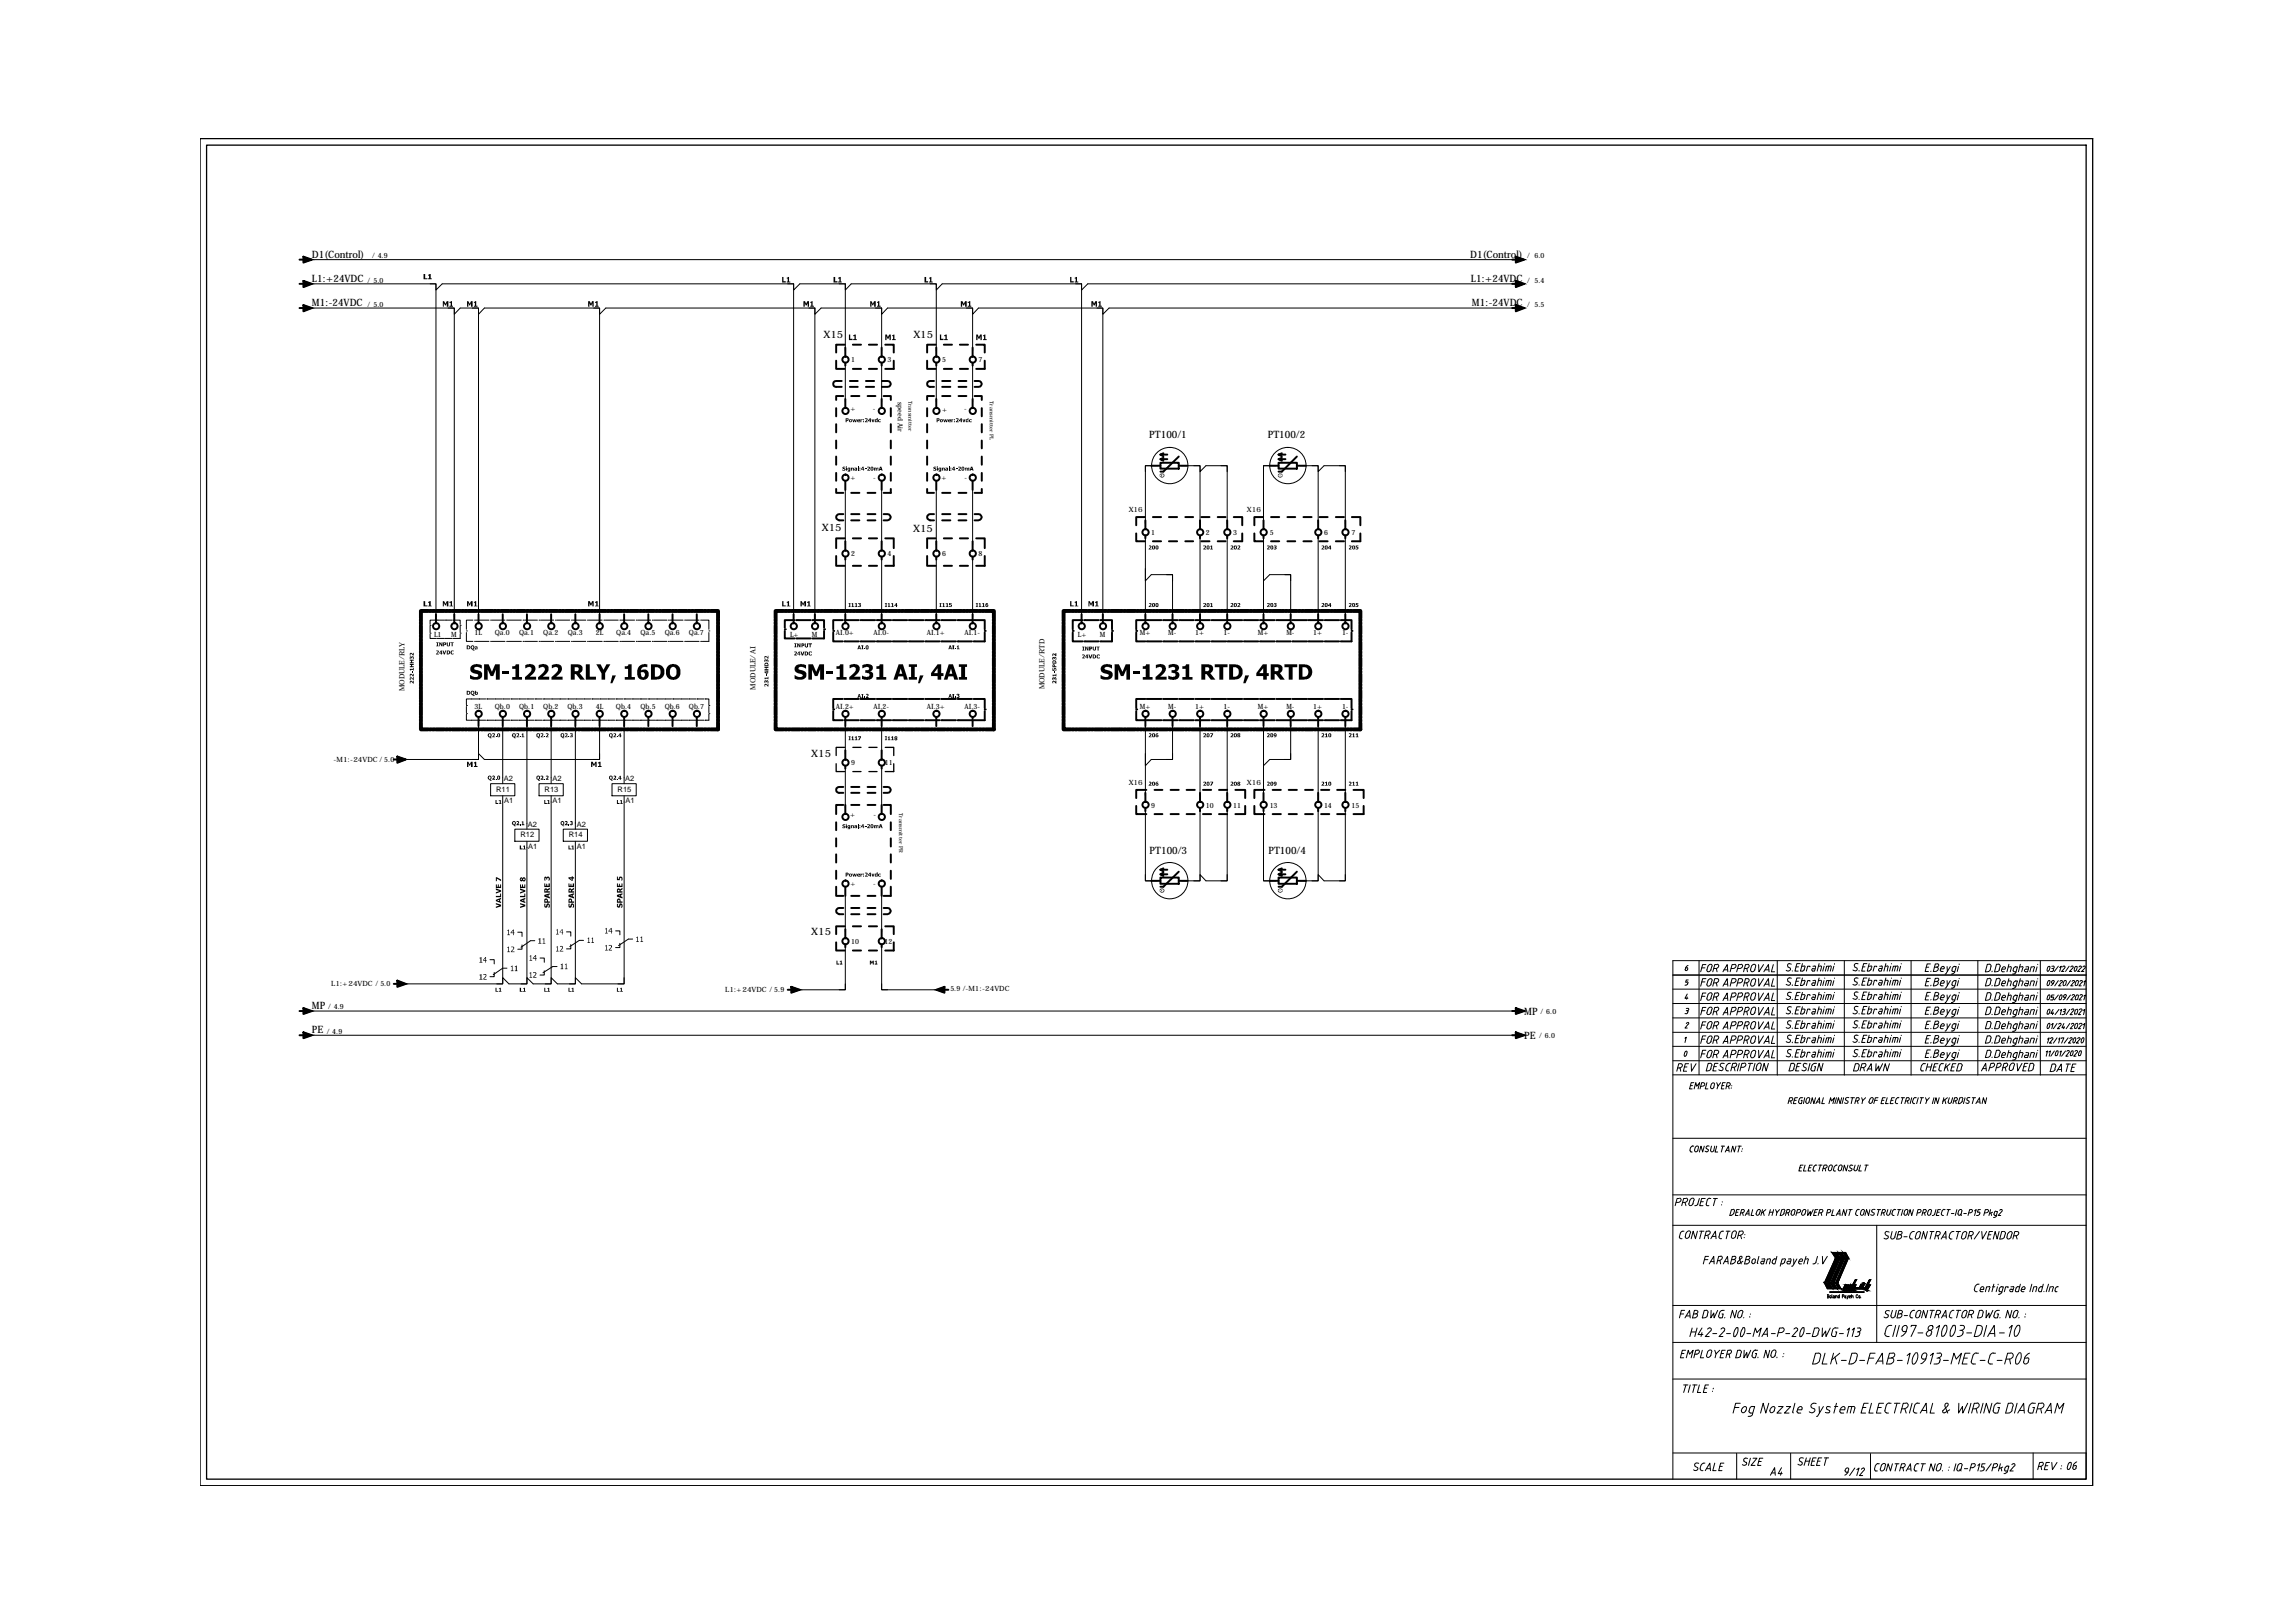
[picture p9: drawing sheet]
<svg xmlns="http://www.w3.org/2000/svg" width="297mm" height="210mm" viewBox="0 0 297 210" stroke-linecap="round" stroke-linejoin="round" font-family="sans-serif">
<defs><g id="words">
<g font-size="1.3">
<text x="40.4" y="33.3">D1(Control)</text>
<text x="190.2" y="33.3">D1(Control)</text>
<text x="40.4" y="36.5">L1:+24VDC</text>
<text x="40.4" y="39.6">M1:-24VDC</text>
<text x="190.3" y="36.5">L1:+24VDC</text>
<text x="190.4" y="39.6">M1:-24VDC</text>
<text x="106.5" y="43.8">X15</text>
<text x="118.2" y="43.8">X15</text>
<text x="148.7" y="56.7">PT100/1</text>
<text x="164" y="56.7">PT100/2</text>
<text x="106.3" y="68.8">X15</text>
<text x="118.1" y="68.8">X15</text>
<text x="105" y="97.9">X15</text>
<text x="148.7" y="110.5">PT100/3</text>
<text x="164.1" y="110.5">PT100/4</text>
<text x="105" y="121">X15</text>
<text x="40.4" y="130.5">MP</text>
<text x="197.2" y="131.3">MP</text>
<text x="40.4" y="133.7">PE</text>
<text x="197.2" y="134.5">PE</text>
</g>
<g font-size="1">
<text x="65.2" y="101.1">A2</text>
<text x="71.5" y="101.1">A2</text>
<text x="80.9" y="101.1">A2</text>
<text x="64.2" y="102.5">R11</text>
<text x="65.2" y="104">A1</text>
<text x="68.3" y="107">A2</text>
<text x="70.5" y="102.5">R13</text>
<text x="71.5" y="104">A1</text>
<text x="74.6" y="107">A2</text>
<text x="79.9" y="102.5">R15</text>
<text x="80.9" y="104">A1</text>
<text x="67.3" y="108.4">R12</text>
<text x="68.3" y="109.8">A1</text>
<text x="73.6" y="108.3">R14</text>
<text x="74.6" y="109.8">A1</text>
</g>
<g font-size=".9">
<text x="48.1" y="33.4">/ 4.9</text>
<text x="197.6" y="33.4">/ 6.0</text>
<text x="47.6" y="36.6">/ 5.0</text>
<text x="47.6" y="39.7">/ 5.0</text>
<text x="197.6" y="36.6">/ 5.4</text>
<text x="197.6" y="39.7">/ 5.5</text>
<text x="110.1" y="46.9">1</text>
<text x="114.8" y="46.9">3</text>
<text x="121.9" y="46.9">5</text>
<text x="126.6" y="46.9">7</text>
<text x="110" y="53.2">+</text>
<text x="112.9" y="53.2">-</text>
<text x="116.1" y="52" transform="rotate(90 116.1 52)">speed Air</text>
<text x="121.9" y="53.3">+</text>
<text x="124.7" y="53.2">-</text>
<text x="110" y="62.2">+</text>
<text x="113" y="62.2">-</text>
<text x="121.8" y="62.2">+</text>
<text x="124.8" y="62.2">-</text>
<text x="110.1" y="72">2</text>
<text x="114.8" y="72">4</text>
<text x="121.9" y="72">6</text>
<text x="126.6" y="72">8</text>
<text x="146" y="66.2">X16</text>
<text x="148.9" y="69.2">1</text>
<text x="156" y="69.2">2</text>
<text x="159.5" y="69.2">3</text>
<text x="161.3" y="66.2">X16</text>
<text x="164.3" y="69.2">5</text>
<text x="171.3" y="69.2">6</text>
<text x="174.9" y="69.2">7</text>
<text x="56.1" y="82.4">L1</text>
<text x="58.3" y="82.5">M</text>
<text x="61.4" y="82.2">1L</text>
<text x="64" y="82.2">Qa.0</text>
<text x="67.2" y="82.2">Qa.1</text>
<text x="70.3" y="82.2">Qa.2</text>
<text x="73.5" y="82.2">Qa.3</text>
<text x="77.1" y="82.2">2L</text>
<text x="79.7" y="82.2">Qa.4</text>
<text x="82.9" y="82.2">Qa.5</text>
<text x="86" y="82.2">Qa.6</text>
<text x="89.1" y="82.2">Qa.7</text>
<text x="102.2" y="82.5">L+</text>
<text x="105" y="82.4">M</text>
<text x="108.1" y="82.2">AI.0+</text>
<text x="113" y="82.2">AI.0-</text>
<text x="119.9" y="82.2">AI.1+</text>
<text x="124.8" y="82.2">AI.1-</text>
<text x="139.5" y="82.5">L+</text>
<text x="142.3" y="82.4">M</text>
<text x="147.5" y="82.2">M+</text>
<text x="151.1" y="82.2">M-</text>
<text x="154.6" y="82.2">1+</text>
<text x="158.3" y="82.2">1-</text>
<text x="162.7" y="82.2">M+</text>
<text x="166.4" y="82.2">M-</text>
<text x="169.9" y="82.2">1+</text>
<text x="173.6" y="82.2">1-</text>
<text x="52.3" y="89.5" transform="rotate(-90 52.3 89.5)">MODULE/RLY</text>
<text x="97.7" y="89.3" transform="rotate(-90 97.7 89.3)">MODULE/AI</text>
<text x="135.1" y="89.2" transform="rotate(-90 135.1 89.2)">MODULE/RTD</text>
<text x="61.4" y="91.8">3L</text>
<text x="64" y="91.8">Qb.0</text>
<text x="67.2" y="91.8">Qb.1</text>
<text x="70.3" y="91.8">Qb.2</text>
<text x="73.4" y="91.8">Qb.3</text>
<text x="77.1" y="91.8">4L</text>
<text x="79.7" y="91.8">Qb.4</text>
<text x="82.9" y="91.8">Qb.5</text>
<text x="86" y="91.8">Qb.6</text>
<text x="89.1" y="91.8">Qb.7</text>
<text x="108.1" y="91.8">AI.2+</text>
<text x="113" y="91.8">AI.2-</text>
<text x="119.9" y="91.8">AI.3+</text>
<text x="124.8" y="91.8">AI.3-</text>
<text x="147.5" y="91.8">M+</text>
<text x="151.1" y="91.8">M-</text>
<text x="154.6" y="91.8">1+</text>
<text x="158.3" y="91.8">1-</text>
<text x="162.7" y="91.8">M+</text>
<text x="166.4" y="91.8">M-</text>
<text x="169.9" y="91.8">1+</text>
<text x="173.6" y="91.8">1-</text>
<text x="43.2" y="98.6">-M1:-24VDC / 5.0</text>
<text x="110.1" y="99">9</text>
<text x="114.5" y="99">11</text>
<text x="146" y="101.5">X16</text>
<text x="161.3" y="101.6">X16</text>
<text x="110" y="105.7">+</text>
<text x="113" y="105.7">-</text>
<text x="148.9" y="104.5">9</text>
<text x="156" y="104.5">10</text>
<text x="159.5" y="104.5">11</text>
<text x="164.3" y="104.5">13</text>
<text x="171.3" y="104.5">14</text>
<text x="174.9" y="104.5">15</text>
<text x="110" y="114.7">+</text>
<text x="113" y="114.7">-</text>
<text x="110.1" y="122.2">10</text>
<text x="114.4" y="122.1">12</text>
<text x="42.5" y="130.6">/ 4.9</text>
<text x="42.9" y="127.6">L1:+24VDC / 5.0</text>
<text x="93.8" y="128.4">L1:+24VDC / 5.9</text>
<text x="123" y="128.3">5.9 /-M1:-24VDC</text>
<text x="199.3" y="131.2">/ 6.0</text>
<text x="42.3" y="133.8">/ 4.9</text>
<text x="199.1" y="134.3">/ 6.0</text>
</g>
<g font-size=".7">
<text x="117.5" y="51.8" transform="rotate(90 117.5 51.8)">Transmitter</text>
<text x="128.1" y="51.9" transform="rotate(90 128.1 51.9)">Transmitter PL</text>
<text x="116.3" y="105.2" transform="rotate(90 116.3 105.2)">Transmitter PR</text>
</g>
</g></defs>
<!-- layer: H -->
<g fill="#000" stroke="#000" stroke-width=".13">
<path d="M238.5 167h.2zM238.8 167h.2zM239.2 167h.1zM239.5 167h.1zM239.7 167h.2zM241.1 166.1h.1zM241.1 166h.1zM241.4 167h.2z"/>
<path d="M237.5 162.8l-1.5 3.2h.7zM237.5 162.8h.6l-1.4 3.2z"/>
<path d="M236 166l.4 .8h.7zM236 166h.7l.4 .8z"/>
<path d="M238.3 162.8l-1.5 3.2h.5zM238.3 162.8h.4l-1.4 3.2z"/>
<path d="M236.8 166l.5 .8h.4zM236.8 166h.5l.4 .8z"/>
<path d="M237 162.1l.5 .7h.6zM237 162.1h.7l.4 .7z"/>
<path d="M238.9 162.8l-1.4 3.2h.3zM238.9 162.8h.3l-1.4 3.2z"/>
<path d="M237.5 166l.3 .8h.4zM237.5 166h.3l.4 .8z"/>
<path d="M237.8 162.1l.5 .7h.4zM237.8 162.1h.5l.4 .7z"/>
<path d="M238.6 166.4l-.2 .4h.2zM238.6 166.4h.2l-.2 .4z"/>
<path d="M238.5 167h.2zM238.6 166.9l.1 .1z"/>
<path d="M238.5 167h.2zM238.6 167h.1z"/>
<path d="M238.7 166.3l-.1 .1h.5zM238.7 166.3h.5l-.1 .1z"/>
<path d="M238.8 166.7l-.1 .1h.5zM238.8 166.7h.5l-.1 .1z"/>
<path d="M238.9 166.4l-.1 .3h.2zM238.9 166.4h.2l-.1 .3z"/>
<path d="M238.8 167h.2zM238.9 166.9l.1 .1z"/>
<path d="M238.8 167h.2zM238.9 167h.1z"/>
<path d="M238.4 162.1l.5 .7h.3zM238.4 162.1h.4l.4 .7z"/>
<path d="M239.4 166.3l-.3 .4h.2zM239.4 166.3h.1l-.2 .4z"/>
<path d="M239.2 166.9l.1 .1zM239.2 166.9l.1 .1z"/>
<path d="M239.2 167h.1zM239.2 167h.1z"/>
<path d="M239.5 166.7l-.2 .1h.5zM239.5 166.7h.4l-.1 .1z"/>
<path d="M240 165.6l-.5 1.1h.1zM240 165.6h.2l-.6 1.1z"/>
<path d="M239.5 167h.1zM239.5 166.9l.1 .1z"/>
<path d="M239.5 167h.1zM239.5 167h.1z"/>
<path d="M240 166.3l-.3 .4h.2zM240 166.3h.1l-.2 .4z"/>
<path d="M239.7 167h.2zM239.8 166.9l.1 .1z"/>
<path d="M239.7 167h.2zM239.8 167h.1z"/>
<path d="M240 166.7v.1h1.7zM240 166.7h1.7v.1z"/>
<path d="M240.7 166.3l-.2 .4h.2zM240.7 166.3h.2l-.2 .4z"/>
<path d="M241 166.3l-.2 .4h.2zM241 166.3h.2l-.2 .4z"/>
<path d="M241.1 166v.1h.1zM241.1 166l.1 .1z"/>
<path d="M241.1 166.1h.1zM241.1 166.1h.1z"/>
<path d="M241.9 165.6l-.6 1.1h.1zM241.9 165.6h.1l-.6 1.1z"/>
<path d="M241.4 167h.2zM241.5 166.9l.1 .1z"/>
<path d="M241.4 167h.2zM241.5 167h.1z"/>
<path d="M241.8 166.3l-.2 .4h.1zM241.8 166.3h.2l-.3 .4z"/>
</g>
<!-- layer: P -->
<g fill="none" stroke="#000" stroke-width=".13">
<path d="M216.4 137.3h53.5M216.4 135.4h53.5M216.4 133.6h53.5M216.4 139.1h53.5M216.4 131.7h53.5M216.4 129.9h53.5M216.4 128h53.5M216.4 126.2h53.5M219.8 124.3v14.8M229.9 124.3v14.8M238.6 124.3v14.8M247.2 124.3v14.8"/>
<path d="M255.9 124.3v14.8M264 124.3v14.8M269.9 124.3h-53.5v67.1M216.4 147.3h53.5M216.4 158.6h53.5M216.4 154.6h53.5M242.8 158.6v15.1M216.4 178.5h53.5M216.4 168.9h53.5M216.4 173.7h53.5M236.4 167.5h.2v.3M236.4 167.8h.2v.1l-.2 .1"/>
<path d="M236.4 167.5v.5M236.7 167.8l.2-.1v.3l-.2-.1zM237 162.1h.7l.4 .7-1.4 3.2 .4 .8h-.7l-.4-.8 1.5-3.2zM237 167.5v.4l.1 .1M237.2 167.7l.1 .1v.2l-.1-.1zM237.3 167.9l.1 .1M237.5 167.8l.1-.1 .1 .3M237.5 167.7v.3M237.8 167.8l.1-.1 .1 .1-.1 .2-.1-.1zM237.8 162.1h.5l.4 .7-1.4 3.2 .4 .8h-.4l-.5-.8 1.5-3.2zM238 167.5v.5M238.4 167.8h.1v-.3h-.1v.5"/>
<path d="M238.4 162.1h.4l.4 .7-1.4 3.2 .4 .8h-.4l-.3-.8 1.4-3.2zM238.5 167l.2-.1-.1 .2zM238.7 167.7l.1 .1-.1 .2-.1-.1zM238.7 166.3h.5l-.2 .4h.1l.3-.4h.1l-.3 .5h-.5l.2-.4h-.1l-.2 .4h-.2zM238.8 167.9l.1 .1M238.8 167l.2-.1-.1 .2zM238.9 167.7l.2 .3M239.2 166.9l.1 .1-.1 .1zM239.2 167.7l-.3 .4M239.2 167.8h.2v-.1l-.2 .1 .1 .2h.1M239.5 167h.1l-.1 .1zM239.5 167.8l.2-.1v.3"/>
<path d="M239.5 167.5v.5M239.7 167l.2-.1-.1 .2zM240 166.7h.5l.2-.4h.2l-.2 .4h.1l.2-.4h.2l-.2 .4h.3l.6-1.1h.1l-.6 1.1h.2l.2-.4h.2l-.3 .5h-1.7zM240 165.6h.2l-.6 1.1h.1l.3-.4h.1l-.3 .5h-.5zM240.3 167.6v-.1l-.2 .1v.3l.1 .1 .1-.1M240.5 167.7l.1 .1v.2l-.1-.1zM240.7 167.9v.1M241.1 166l.1 .1-.1 .1zM241.2 167.2h-4.5h4.5M241.4 167l.2-.1-.1 .2zM216.4 188h53.5v3.4h-9.9M224.7 188.1v3.3"/>
<path d="M231.7 188.1v3.3M242 188.1v3.3M263 188v3.4"/>
</g>
<path d="M25.9 17.9h244.8v174.4h-244.8zM26.7 18.8h243.2v172.6h-243.2z" fill="none" stroke="#000" stroke-width=".17"/>
<!-- layer: 0 -->
<g fill="none" stroke="#000" stroke-width=".13">
<path d="M217 138.2h.3M217.3 138.2a.33 .33 0 0 0 .3-.5h-.4l-.3 .9M217.4 138.2v.4M217.9 138.1h.3M218 134.4l.2-.2-.2 .7M218 127.5h.1M218 125.4l.1 .2 .2-.2M218.1 136.7h-.2M218.1 136.1l-.2 .2v.4M218.2 130.8h.1M218.2 130.5h.1M218.2 136.1h-.1"/>
<path d="M218.2 136.1v.4l-.1 .2M218.2 125.2l.1 .2M218.2 125.3h-.1l-.1 .2M218.3 130.8l.1 .1M218.3 127.1l.1 .1M218.3 128.6l-.3 .6h.4M218.3 129l-.1 .3M218.3 125.4v.1M218.3 127.2v.1M218.3 131h.1M218.3 131v.1l-.3 .1M218.3 127.3l-.2 .2"/>
<path d="M218.3 132.3l.2 .1-.1 .2M218.3 130.5l.2 .1-.2 .2M218.4 132.3l-.2 .2M218.4 132.6l-.4 .4h.3M218.4 124.9l-.3 .3M218.4 126.8h-.2l-.1 .3h.1M218.5 137.7h-.5l-.2 .9h.4M218.8 137.7v.9l.6-.9M220.1 136.4h.5M220.1 134.5h.5M220.1 132.7h.5M220.1 130.8h.5"/>
<path d="M220.1 128.9h.5M220.1 127.1h.5M220.1 125.3h.5M220.7 135.9h-.4l-.3 1M220.7 134.1h-.4l-.3 .9M220.7 132.2h-.4l-.3 1M220.7 130.4h-.4l-.3 .9M220.7 128.5h-.4l-.3 1M220.7 126.6h-.4l-.3 1M220.7 124.8h-.4l-.3 1M221 134.4l-.2 .4 .1 .2a.36 .36 0 0 0 .5-.3M221 132.5l-.2 .4 .1 .2a.36 .36 0 0 0 .5-.2"/>
<path d="M221 128.8l-.2 .4 .1 .2a.36 .36 0 0 0 .5-.2M221 126.9l-.2 .5 .1 .2a.36 .36 0 0 0 .5-.3M221 125.1l-.2 .4 .1 .2a.36 .36 0 0 0 .5-.2M221 136.2l-.2 .4M221 130.6l-.2 .4M221.2 137.6h-.2l-.3 1h.3M221.2 137.6l.3 .2v.1M221.4 138.3l-.2 .2-.2 .1M221.4 136.6a.32 .32 0 0 1-.3 .3 .32 .32 0 0 1-.3-.1v-.2M221.4 131a.32 .32 0 0 1-.3 .3 .32 .32 0 0 1-.3-.1v-.2M221.4 137.9l-.1 .4M221.5 136.2l-.2 .4"/>
<path d="M221.5 134.4l-.2 .4M221.5 132.5l-.2 .4M221.5 130.6l-.2 .4M221.5 128.8l-.2 .4M221.5 126.9l-.2 .5M221.5 125.1l-.2 .4M221.5 136.2l-.1-.2a.36 .36 0 0 0-.4 .2M221.5 134.3l-.1-.2a.36 .36 0 0 0-.4 .2M221.5 132.5l-.1-.3a.36 .36 0 0 0-.4 .3M221.5 130.6l-.1-.2a.36 .36 0 0 0-.4 .2M221.5 128.7l-.1-.2a.36 .36 0 0 0-.4 .2M221.5 126.9l-.1-.2a.36 .36 0 0 0-.4 .2"/>
<path d="M221.5 125.1l-.1-.3a.36 .36 0 0 0-.4 .3M221.7 136.5h.3M221.7 138h.4M221.7 134.6h.3M221.7 132.7h.3M221.7 130.9h.3M221.7 129h.3M221.7 127.2h.3M221.7 125.3h.3M222.1 136.5v.4M222.1 134.6v.4M222.1 132.7v.5"/>
<path d="M222.1 130.9v.4M222.1 129v.5M222.1 127.2v.4M222.1 125.3v.5M222.1 135.9h-.3l-.2 1M222.1 134.1h-.3l-.2 .9M222.1 132.2h-.3l-.2 1M222.1 130.4h-.3l-.2 .9M222.1 128.5h-.3l-.2 1M222.1 126.6h-.3l-.2 1M222.1 124.8h-.3l-.2 1M222.2 135.9l.1 .1a.32 .32 0 0 1 0 .3 .32 .32 0 0 1-.3 .2"/>
<path d="M222.2 134.1h.1a.32 .32 0 0 1 0 .3 .32 .32 0 0 1-.3 .2M222.2 132.2h.1a.32 .32 0 0 1 0 .4 .32 .32 0 0 1-.3 .1M222.2 130.3l.1 .1a.32 .32 0 0 1 0 .3 .32 .32 0 0 1-.3 .2M222.2 128.5h.1a.32 .32 0 0 1 0 .4 .32 .32 0 0 1-.3 .1M222.2 126.6l.1 .1a.32 .32 0 0 1 0 .3 .32 .32 0 0 1-.3 .2M222.2 124.8h.1a.32 .32 0 0 1 0 .4 .32 .32 0 0 1-.3 .1M222.3 137.6h-.5l-.2 1h.4M222.4 138.4l.2 .1M222.6 138l.3 .3v.1l-.2 .2M222.8 137.6l-.2 .1v.3M222.8 137.6h.3M222.9 136.9l.5-1 .1 1"/>
<path d="M222.9 135l.5-.9 .1 .9M222.9 133.2l.5-1 .1 1M222.9 131.3l.5-.9 .1 .9M222.9 129.5l.5-1 .1 1M222.9 127.6l.5-1 .1 1M222.9 125.8l.5-1 .1 1M223 136.6h.5M223 134.8h.5M223 132.9h.5M223 131h.5M223 129.2h.5M223 127.4h.5"/>
<path d="M223 125.5h.5M223.3 138.3v.2h.1M223.4 137.9l-.2 .4M223.4 138.6h.2M223.7 137.6h.2M223.7 137.6l-.3 .3M224 136.5h.2M224 134.6h.2M224 132.7h.2M224 130.9h.2M224 129h.2M224 127.2h.2"/>
<path d="M224 125.3h.2M224 138.1h.3M224.2 136.5a.33 .33 0 0 0 .3-.5l-.4-.1-.3 1M224.2 134.6a.33 .33 0 0 0 .3-.5h-.4l-.3 .9M224.2 127.2a.33 .33 0 0 0 .3-.5l-.4-.1-.3 1M224.4 132.2h-.3l-.3 1M224.4 130.4h-.3l-.3 .9M224.4 128.5h-.3l-.3 1M224.4 124.8h-.3l-.3 1M224.4 132.2h.1a.32 .32 0 0 1 .1 .4 .32 .32 0 0 1-.4 .1M224.4 130.3l.1 .1a.32 .32 0 0 1 .1 .3 .32 .32 0 0 1-.4 .2M224.4 128.5h.1a.32 .32 0 0 1 .1 .4 .32 .32 0 0 1-.4 .1"/>
<path d="M224.4 124.8h.1a.32 .32 0 0 1 .1 .4 .32 .32 0 0 1-.4 .1M224.5 137.6h-.3l-.3 1M224.5 137.6h.1a.32 .32 0 0 1 0 .4 .32 .32 0 0 1-.3 .1l.2 .5M224.8 136.5h.3M224.8 134.6h.3M224.8 132.7h.3M224.8 130.9h.3M224.8 129h.3M224.8 127.2h.3M224.8 125.3h.3M225 137.6l-.2 1M225.1 136.5a.33 .33 0 0 0 .3-.5l-.5-.1-.2 1"/>
<path d="M225.1 134.6a.33 .33 0 0 0 .3-.5h-.5l-.2 .9M225.1 127.2a.33 .33 0 0 0 .3-.5l-.5-.1-.2 1M225.2 132.2h-.3l-.2 1M225.2 130.4h-.3l-.2 .9M225.2 128.5h-.3l-.2 1M225.2 124.8h-.3l-.2 1M225.2 132.2h.2a.32 .32 0 0 1 0 .4 .32 .32 0 0 1-.3 .1M225.2 130.3l.2 .1a.32 .32 0 0 1 0 .3 .32 .32 0 0 1-.3 .2M225.2 128.5h.2a.32 .32 0 0 1 0 .4 .32 .32 0 0 1-.3 .1M225.2 124.8h.2a.32 .32 0 0 1 0 .4 .32 .32 0 0 1-.3 .1M225.6 137.6h-.2l-.3 1M225.7 136.5h.2"/>
<path d="M225.7 134.6h.2M225.7 132.7h.2M225.7 130.9h.2M225.7 129h.2M225.7 127.2h.2M225.7 125.3h.2M225.7 137.6h.1a.32 .32 0 0 1 0 .4 .32 .32 0 0 1-.3 .1h-.3M225.9 136.5a.33 .33 0 0 0 .3-.5l-.4-.1-.2 1M225.9 134.6a.33 .33 0 0 0 .3-.5h-.4l-.2 .9M225.9 127.2a.33 .33 0 0 0 .3-.5l-.4-.1-.2 1M226 136.5l.1 .4M226 134.6l.1 .4"/>
<path d="M226 132.7l.1 .5M226 130.9l.1 .4M226 129l.1 .5M226 127.2l.1 .4M226 125.3l.1 .5M226.1 132.2h-.3l-.2 1M226.1 130.4h-.3l-.2 .9M226.1 128.5h-.3l-.2 1M226.1 124.8h-.3l-.2 1M226.1 132.2h.1a.32 .32 0 0 1 0 .4 .32 .32 0 0 1-.3 .1M226.1 130.3l.1 .1a.32 .32 0 0 1 0 .3 .32 .32 0 0 1-.3 .2M226.1 128.5h.1a.32 .32 0 0 1 0 .4 .32 .32 0 0 1-.3 .1"/>
<path d="M226.1 124.8h.1a.32 .32 0 0 1 0 .4 .32 .32 0 0 1-.3 .1M226.2 137.6h.6M226.5 132.9l.1-.4a.32 .32 0 0 1 .2-.3 .32 .32 0 0 1 .3 .1l-.1 .6M226.5 137.6l-.3 1M226.6 136.2l-.1 .4M226.6 130.6l-.1 .4M226.6 134.4l-.1 .4M226.6 126.9l-.1 .5M227 136.6a.32 .32 0 0 1-.2 .3 .32 .32 0 0 1-.3-.1v-.2M227 134.7a.32 .32 0 0 1-.2 .3 .32 .32 0 0 1-.3-.1v-.1M227 132.9a.32 .32 0 0 1-.2 .2 .32 .32 0 0 1-.3-.1v-.1M227 131a.32 .32 0 0 1-.2 .3 .32 .32 0 0 1-.3-.1v-.2"/>
<path d="M227 129.2a.32 .32 0 0 1-.2 .2 .32 .32 0 0 1-.3-.1v-.1M227 127.3a.32 .32 0 0 1-.2 .3 .32 .32 0 0 1-.3-.1v-.1M227 125.5a.32 .32 0 0 1-.2 .2 .32 .32 0 0 1-.3-.1v-.1M227 137.6l-.2 1M227.1 136.2v-.2a.36 .36 0 0 0-.5 .2M227.1 134.3v-.2a.36 .36 0 0 0-.5 .2M227.1 130.6v-.2a.36 .36 0 0 0-.5 .2M227.1 128.7v-.2a.36 .36 0 0 0-.5 .2l-.1 .5M227.1 126.9v-.2a.36 .36 0 0 0-.5 .2M227.1 125.1v-.3a.36 .36 0 0 0-.5 .3l-.1 .4M227.1 136.2l-.1 .4M227.1 128.8l-.1 .4"/>
<path d="M227.1 134.4l-.1 .4M227.1 130.6l-.1 .4M227.1 126.9l-.1 .5M227.1 125.1l-.1 .4M227.3 137.9l-.1 .4M227.5 135.9l.1 1 .5-1M227.5 134.1l.1 .9 .5-.9M227.5 132.2l.1 1 .5-1M227.5 130.4l.1 .9 .5-.9M227.5 128.5l.1 1 .5-1M227.5 126.6l.1 1 .5-1M227.5 124.8l.1 1 .5-1"/>
<path d="M227.8 138.3a.32 .32 0 0 1-.3 .2 .32 .32 0 0 1-.3-.1v-.1M227.8 137.8v-.2a.36 .36 0 0 0-.5 .3M227.9 137.9l-.2 .4M228.2 136.9l.6-1 .1 1M228.2 135l.6-.9 .1 .9M228.2 133.2l.6-1 .1 1M228.2 131.3l.6-.9 .1 .9M228.2 129.5l.6-1 .1 1M228.2 127.6l.6-1 .1 1M228.2 125.8l.6-1 .1 1M228.4 136.6h.4M228.4 134.8h.4"/>
<path d="M228.4 132.9h.4M228.4 131h.4M228.4 129.2h.4M228.4 127.4h.4M228.4 125.5h.4M228.8 137.6l-.3 1-.3-1-.2 1M229.4 135.9l-.2 1h.4M229.4 134.1l-.2 .9h.4M229.4 132.2l-.2 1h.4M229.4 130.4l-.2 .9h.4M229.4 128.5l-.2 1h.4M229.4 126.6l-.2 1h.4"/>
<path d="M229.4 124.8l-.2 1h.4M231.1 136.7l.3 .1M231.1 134.8l.3 .1M231.1 133l.3 .1M231.1 131.1l.3 .1M231.1 129.2l.3 .2M231.1 127.4l.3 .1M231.1 125.6l.3 .1M231.3 136.3l.2 .1M231.3 134.4l.2 .1M231.3 132.5l.2 .2M231.3 130.7l.2 .1"/>
<path d="M231.3 128.8l.2 .2M231.3 127l.2 .1M231.3 125.1l.2 .2M231.5 124.7l.3 .1M231.5 124.7l-.2 .1v.3M231.6 136.4v.2l-.2 .2M231.6 134.5v.3l-.2 .1M231.6 132.7v.2l-.2 .2M231.6 130.8v.2l-.2 .2M231.6 128.9v.3l-.2 .1M231.6 127.1v.3l-.2 .1M231.6 125.3v.2l-.2 .2"/>
<path d="M231.8 135.9a.27 .27 0 0 0-.4-.1 .27 .27 0 0 0-.1 .4M231.8 134a.27 .27 0 0 0-.4 0 .27 .27 0 0 0-.1 .3M231.8 132.1a.27 .27 0 0 0-.4 0 .27 .27 0 0 0-.1 .4M231.8 130.3a.27 .27 0 0 0-.4 0 .27 .27 0 0 0-.1 .4M231.8 128.5a.27 .27 0 0 0-.4-.1 .27 .27 0 0 0-.1 .4M231.8 126.6a.27 .27 0 0 0-.4 0 .27 .27 0 0 0-.1 .3M231.9 125.6v.1M231.9 127.5h.1M231.9 129.3v.1M231.9 131.2h.1M231.9 133v.1M231.9 134.9h.1"/>
<path d="M231.9 136.8h.1M232 137.6l.2 .2v.1M232 137.6h-.3l-.2 1h.2M232.1 138.3l-.2 .2-.2 .1M232.2 137.9l-.2 .4M232.3 136.3h.4M232.3 134.4h.4M232.3 132.5h.4M232.3 130.7h.4M232.3 128.8h.4M232.3 127h.4M232.3 125.1h.4"/>
<path d="M232.5 138h.3M232.9 135.8h-.4l-.3 1h.4M232.9 134h-.4l-.3 .9h.4M232.9 132.1h-.4l-.3 1h.4M232.9 130.3h-.4l-.3 .9h.4M232.9 128.4h-.4l-.3 1h.4M232.9 126.6h-.4l-.3 .9h.4M232.9 124.7h-.4l-.3 1h.4M233 137.6h-.4l-.3 1h.4M233.1 136.2h.3M233.1 134.3h.3M233.1 132.4h.3"/>
<path d="M233.1 130.6h.3M233.1 128.7h.3M233.1 126.9h.3M233.1 125h.3M233.1 138.5l.3 .1M233.2 135.8l-.3 1h.3M233.2 134l-.3 .9h.3M233.2 132.1l-.3 1h.3M233.2 130.3l-.3 .9h.3l.2-.2M233.2 128.4l-.3 1h.3M233.2 126.6l-.3 .9h.3M233.2 124.7l-.3 1h.3l.2-.2"/>
<path d="M233.3 138l.3 .2M233.4 136.1l.1 .1v.1M233.4 134.3h.1v.1M233.4 132.4h.1v.2M233.4 130.6h.1v.2M233.4 128.7l.1 .1v.1M233.4 126.9h.1v.1M233.4 125h.1v.2M233.4 136.6l-.2 .2M233.4 134.7l-.2 .2M233.4 132.8l-.2 .2M233.4 129.1l-.2 .3"/>
<path d="M233.4 127.3l-.2 .2M233.5 136.3l-.1 .3M233.5 134.5l-.1 .2M233.5 132.6l-.1 .3M233.5 130.8l-.1 .2M233.5 128.9l-.1 .3M233.5 127.1l-.1 .2M233.5 125.2l-.1 .3M233.5 137.6l.3 .1M233.6 137.6l-.3 .1 .1 .3M233.6 138.2l.1 .2-.3 .2M234.2 136.3v-.1h-.3l-.2 .6"/>
<path d="M234.2 134.4v-.1h-.3l-.2 .6M234.2 132.5v-.1h-.3l-.2 .7M234.2 130.7v-.1h-.3l-.2 .6M234.2 128.8v-.1h-.3l-.2 .7M234.2 127v-.1h-.3l-.2 .6M234.2 125.1v-.1h-.3l-.2 .7M234.2 137.6l-.3 1M234.4 137.9l-.1 .4 .1 .2 .4 .1 .1-.6h-.1M234.5 128.7l.4 .1v.1M234.5 136.2h.3M234.5 134.3h.3M234.5 132.4h.3"/>
<path d="M234.5 130.6h.3M234.5 126.9h.3M234.5 125h.3M234.6 136.5h.2M234.6 134.6h.2M234.6 132.7h.2M234.6 130.9h.2M234.6 129.1h.2M234.6 127.2h.2M234.6 125.4h.2M234.6 136.4l-.2 .2 .1 .2M234.6 134.6l-.2 .2 .1 .1"/>
<path d="M234.6 132.7l-.2 .2 .1 .2M234.6 130.9l-.2 .2 .1 .1M234.6 129l-.2 .2 .1 .1M234.6 127.2l-.2 .1 .1 .2M234.6 125.3l-.2 .2 .1 .2M234.8 137.6h.2M234.8 136.1l.1 .1v.1M234.8 134.3h.1v.1M234.8 132.4h.1v.2M234.8 130.6h.1v.2M234.8 126.9h.1v.1M234.8 125h.1v.2"/>
<path d="M234.8 137.6l-.4 .3M234.9 136.3l-.1 .5h-.3M234.9 134.5l-.1 .4h-.3M234.9 132.6l-.1 .5h-.3M234.9 130.8l-.1 .4h-.3M234.9 128.9l-.1 .5h-.3M234.9 127.1l-.1 .4h-.3M234.9 125.2l-.1 .5h-.3M235.3 136.2h.2M235.3 134.3h.2M235.3 132.4h.2M235.3 130.6h.2"/>
<path d="M235.3 128.7h.2M235.3 126.9h.2M235.3 125h.2M235.3 135.8l-.2 1M235.3 134l-.2 .9M235.3 132.1l-.2 1M235.3 130.3l-.2 .9M235.3 128.4l-.2 1M235.3 126.6l-.2 .9M235.3 124.7l-.2 1M235.5 136.1l.1 .1v.1M235.5 134.3h.1v.1"/>
<path d="M235.5 132.4h.1v.2M235.5 130.6h.1v.2M235.5 128.7l.1 .1v.1M235.5 126.9h.1v.1M235.5 125h.1v.2M235.6 136.3l-.1 .5M235.6 134.5l-.1 .4M235.6 132.6l-.1 .5M235.6 130.8l-.1 .4M235.6 128.9l-.1 .5M235.6 127.1l-.1 .4M235.6 125.2l-.1 .5"/>
<path d="M235.9 137.6l-.3 1-.3-1-.2 1M236 136.2l-.2 .6M236 134.3l-.2 .6M236 132.4l-.2 .7M236 130.6l-.2 .6M236 128.7l-.2 .7M236 126.9l-.2 .6M236 125l-.2 .7M236.1 124.7v.1M236.1 126.6h.1M236.1 128.4v.1M236.1 130.3h.1"/>
<path d="M236.1 132.1v.1M236.1 134h.1M236.1 135.8v.1M236.6 136.2l-.2 .6M236.6 134.3l-.2 .6M236.6 132.4l-.2 .7M236.6 130.6l-.2 .6M236.6 128.7l-.2 .7M236.6 126.9l-.2 .6M236.6 125l-.2 .7M236.7 136.2h-.4l-.2 .6M236.7 134.3h-.4l-.2 .6"/>
<path d="M236.7 132.4h-.4l-.2 .7M236.7 130.6h-.4l-.2 .6M236.7 128.7h-.4l-.2 .7M236.7 126.9h-.4l-.2 .6M236.7 125h-.4l-.2 .7M236.8 136.1l.1 .1v.1M236.8 134.3h.1v.1M236.8 132.4h.1v.2M236.8 130.6h.1v.2M236.8 128.7l.1 .1v.1M236.8 126.9h.1v.1M236.8 125h.1v.2"/>
<path d="M236.9 136.3l-.1 .5M236.9 134.5l-.1 .4M236.9 132.6l-.1 .5M236.9 130.8l-.1 .4M236.9 128.9l-.1 .5M236.9 127.1l-.1 .4M236.9 125.2l-.1 .5M237.3 136.2l-.2 .6M237.3 134.3l-.2 .6M237.3 132.4l-.2 .7M237.3 130.6l-.2 .6M237.3 128.7l-.2 .7"/>
<path d="M237.3 126.9l-.2 .6M237.3 125l-.2 .7M237.3 124.7v.1M237.3 126.6h.1M237.3 128.4v.1M237.3 130.3h.1M237.3 132.1v.1M237.3 134h.1M237.3 135.8v.1M239.7 136.7l.3 .1M239.7 134.8l.3 .1M239.7 132.9l.3 .1"/>
<path d="M239.7 131.1l.3 .1M239.7 129.2l.3 .1M239.7 127.4l.3 .1M239.7 125.5l.3 .1M239.9 136.2l.3 .2M239.9 134.4l.3 .1M239.9 132.5l.3 .2M239.9 130.7l.3 .1M239.9 128.8l.3 .1M239.9 126.9l.3 .2M239.9 125.1l.3 .2M240.1 130.2l.3 .1"/>
<path d="M240.2 130.2l-.3 .2 .1 .2M240.2 136.3l.1 .3-.3 .1M240.2 134.5l.1 .2-.3 .2M240.2 132.6l.1 .3-.3 .1M240.2 130.8l.1 .2-.3 .2M240.2 128.9l.1 .3-.3 .1M240.2 127.1l.1 .2-.3 .2M240.2 125.3l.1 .2-.3 .2M240.3 137.6l.2 .2v.1M240.3 137.7h-.3l-.2 .9h.2M240.4 135.9a.27 .27 0 0 0-.4-.1 .27 .27 0 0 0 0 .4M240.4 134a.27 .27 0 0 0-.4 0 .27 .27 0 0 0 0 .3"/>
<path d="M240.4 132.1a.27 .27 0 0 0-.4 0 .27 .27 0 0 0 0 .4M240.4 128.4a.27 .27 0 0 0-.4 0 .27 .27 0 0 0 0 .4M240.4 126.6a.27 .27 0 0 0-.4 0 .27 .27 0 0 0 0 .3M240.4 124.7a.27 .27 0 0 0-.4 0 .27 .27 0 0 0 0 .4M240.5 138l-.1 .5-.3 .1M240.5 125.6v.1M240.5 127.5h.1M240.5 129.3v.1M240.5 131.2h.1M240.5 133h.1M240.5 134.9h.1M240.5 136.7v.1"/>
<path d="M240.8 138.2h.2M241 136.3h.3M241 134.4h.3M241 132.5h.3M241 130.7h.3M241 128.8h.3M241 127h.3M241 125.1h.3M241.1 138.2l.1 .4M241.2 137.7h-.3l-.3 .9M241.2 137.6h.1a.32 .32 0 0 1 .1 .4 .32 .32 0 0 1-.4 .2M241.5 135.8h-.4l-.3 1h.5"/>
<path d="M241.5 138.6l.6-.9 .1 .9M241.5 134h-.4l-.3 .9h.5M241.5 132.1h-.4l-.3 .9h.5M241.5 130.2h-.4l-.3 1h.5M241.5 128.4h-.4l-.3 1h.5M241.5 126.6h-.4l-.3 .9h.5M241.5 124.7h-.4l-.3 1h.5M241.7 138.3h.4M241.7 136.1h.3M241.7 134.3h.3M241.7 132.4h.3M241.7 130.6h.3"/>
<path d="M241.7 128.7h.3M241.7 126.9h.3M241.7 125h.3M241.8 135.8l-.2 1h.2l.3-.2M241.8 134l-.2 .9h.2l.3-.2M241.8 132.1l-.2 .9h.2l.3-.2M241.8 130.2l-.2 1h.2M241.8 128.4l-.2 1h.2M241.8 126.6l-.2 .9h.2l.3-.2M241.8 124.7l-.2 1h.2M242 136.1l.2 .1v.1M242 134.3h.2v.1"/>
<path d="M242 132.4h.2v.2M242 130.5l.2 .1v.1M242 128.7h.2v.2M242 126.9h.2v.1M242 125h.2v.2M242.1 131l-.3 .2M242.1 129.1l-.3 .2M242.1 125.4l-.3 .2M242.1 136.3l-.1 .3M242.1 134.5l-.1 .2M242.1 132.6l-.1 .3M242.1 130.8l-.1 .2"/>
<path d="M242.1 128.9l-.1 .2M242.1 127.1l-.1 .2M242.1 125.2l-.1 .3M242.7 137.7v.9l.3-.6 .1 .6 .5-.9M242.8 136.3v-.2h-.3l-.2 .7M242.8 134.4v-.1h-.3l-.2 .6M242.8 132.5v-.1h-.3l-.2 .6M242.8 130.7v-.1h-.3l-.2 .6M242.8 128.8v-.1h-.3l-.2 .7M242.8 127v-.1h-.3l-.2 .6M242.8 125.1v-.1h-.3l-.2 .7M243.2 136.1l.3 .1v.1"/>
<path d="M243.2 134.3h.3v.1M243.2 132.4h.3v.2M243.2 126.9h.3v.1M243.2 130.6h.2M243.2 128.7h.2M243.2 125h.2M243.2 136.5h.3M243.2 134.6h.3M243.2 132.7h.3M243.2 130.9h.3M243.2 129h.3M243.2 127.2h.3"/>
<path d="M243.2 125.3h.3M243.2 136.4l-.2 .2 .2 .2M243.2 134.5l-.2 .2 .2 .2M243.2 132.7l-.2 .2 .2 .2M243.2 130.9l-.2 .1 .2 .2M243.2 129l-.2 .2 .2 .1M243.2 127.1l-.2 .2 .2 .2M243.2 125.3l-.2 .2 .2 .2M243.4 130.5l.1 .1v.1M243.4 128.7h.1v.2M243.4 125h.1v.2M243.5 136.3l-.1 .5h-.3"/>
<path d="M243.5 134.5l-.1 .4h-.3M243.5 132.6l-.1 .4h-.3M243.5 130.8l-.1 .4h-.3M243.5 128.9l-.1 .5h-.3M243.5 127.1l-.1 .4h-.3M243.5 125.2l-.1 .5h-.3M243.9 136.1h.2M243.9 134.3h.2M243.9 132.4h.2M243.9 130.6h.2M243.9 128.7h.2M243.9 126.9h.2"/>
<path d="M243.9 125h.2M244 135.8l-.3 1M244 134l-.3 .9M244 132.1l-.3 .9M244 130.2l-.3 1M244 128.4l-.3 1M244 126.6l-.3 .9M244 124.7l-.3 1M244.2 136.1l.1 .1v.1M244.2 134.3h.1v.1M244.2 132.4h.1v.2M244.2 130.5l.1 .1v.1"/>
<path d="M244.2 128.7h.1v.2M244.2 126.9h.1v.1M244.2 125h.1v.2M244.2 136.3v.5M244.2 134.5v.4M244.2 132.6v.4M244.2 130.8v.4M244.2 128.9v.5M244.2 127.1v.4M244.2 125.2v.5M244.4 137.7l-.2 .9-.3-.9-.3 .9M244.6 136.1l-.2 .7"/>
<path d="M244.6 134.3l-.2 .6M244.6 132.4l-.2 .6M244.6 130.6l-.2 .6M244.6 128.7l-.2 .7M244.6 126.9l-.2 .6M244.6 125l-.2 .7M244.7 124.7h.1M244.7 126.6h.1M244.7 128.4h.1M244.7 130.2v.1M244.7 132.1v.1M244.7 134h.1"/>
<path d="M244.7 135.8v.1M245.3 136.1l-.2 .7M245.3 134.3l-.2 .6M245.3 132.4l-.2 .6M245.3 130.6l-.2 .6M245.3 128.7l-.2 .7M245.3 126.9l-.2 .6M245.3 125l-.2 .7M245.4 136.1h-.4l-.2 .7M245.4 134.3h-.4l-.2 .6M245.4 132.4h-.4l-.2 .6M245.4 130.6h-.4l-.2 .6"/>
<path d="M245.4 128.7h-.4l-.2 .7M245.4 126.9h-.4l-.2 .6M245.4 125h-.4l-.2 .7M245.4 136.1l.1 .1v.1M245.4 134.3h.1v.1M245.4 132.4h.1v.2M245.4 130.5l.1 .1v.1M245.4 128.7h.1v.2M245.4 126.9h.1v.1M245.4 125h.1v.2M245.5 136.3l-.1 .5M245.5 134.5l-.1 .4"/>
<path d="M245.5 132.6l-.1 .4M245.5 130.8l-.1 .4M245.5 128.9l-.1 .5M245.5 127.1l-.1 .4M245.5 125.2l-.1 .5M245.9 136.1l-.2 .7M245.9 134.3l-.2 .6M245.9 132.4l-.2 .6M245.9 130.6l-.2 .6M245.9 128.7l-.2 .7M245.9 126.9l-.2 .6M245.9 125l-.2 .7"/>
<path d="M246 124.7h.1M246 126.6h.1M246 128.4h.1M246 130.2v.1M246 132.1v.1M246 134h.1M246 135.8v.1M248.5 138.4v.1l.2 .1M248.6 137.9l-.1 .5M248.6 138.6h.2M248.9 137.7h.2M248.9 137.6l-.3 .3"/>
<path d="M249.2 136.3h.3M249.2 134.4h.3M249.2 132.6h.3M249.2 130.8h.3M249.2 128.9h.3M249.2 127h.3M249.2 125.2h.3M249.3 138.1h.5M249.4 137.7l-.3 .9M249.7 135.9h-.4l-.2 .9h.4M249.7 134h-.4l-.2 1h.4M249.7 132.2h-.4l-.2 .9h.4"/>
<path d="M249.7 130.3h-.4l-.2 1h.4M249.7 128.4h-.4l-.2 1h.4M249.7 126.6h-.4l-.2 1h.4M249.7 124.7h-.4l-.2 1h.4M249.8 136.8h.1M249.8 134.9v.1M249.8 133.1h.1M249.8 131.2v.1M249.8 129.4h.1M249.8 127.5v.1M249.8 125.7h.1M250 137.7l-.3 .9"/>
<path d="M250.2 138.1h.3M250.2 136.3h.3M250.2 134.4h.3M250.2 132.6h.3M250.2 130.8h.3M250.2 128.9h.3M250.2 127h.3M250.2 125.2h.3M250.6 134.4h.1a.32 .32 0 0 1 0 .4 .32 .32 0 0 1-.3 .1M250.6 130.7h.1a.32 .32 0 0 1 0 .4 .32 .32 0 0 1-.3 .2M250.6 127h.1a.32 .32 0 0 1 0 .4 .32 .32 0 0 1-.3 .1M250.6 125.2h.1a.32 .32 0 0 1 0 .4 .32 .32 0 0 1-.3 .1"/>
<path d="M250.6 135.9h-.2l-.3 .9h.3M250.6 134h-.2l-.3 1h.3M250.6 132.2h-.2l-.3 .9h.3M250.6 130.3h-.2l-.3 1h.3M250.6 128.4h-.2l-.3 1h.3M250.6 126.6h-.2l-.3 1h.3M250.6 124.7h-.2l-.3 1h.3M250.7 135.9h.1v.2l-.2 .2h.1a.32 .32 0 0 1 0 .3 .32 .32 0 0 1-.3 .2M250.7 134l.1 .1v.1l-.2 .2M250.7 132.1l.1 .1v.1l-.2 .2 .1 .1a.32 .32 0 0 1 0 .3 .32 .32 0 0 1-.3 .2M250.7 130.3l.1 .1v.1l-.2 .2M250.7 128.4l.1 .1v.2l-.2 .2h.1a.32 .32 0 0 1 0 .3 .32 .32 0 0 1-.3 .2"/>
<path d="M250.7 126.6l.1 .1v.1l-.2 .2M250.7 124.7l.1 .1v.1l-.2 .2M250.7 137.7h-.4l-.3 .9h.5M251 137.9l-.1 .6 .3 .1M251 136.7l.2 .1M251 134.8l.2 .2M251 132.9l.2 .2M251 131.1v.1l.4 .1M251 129.2l.2 .2M251 127.4l.2 .2M251 125.5l.2 .2M251.1 136.4l-.1 .3"/>
<path d="M251.1 134.6l-.1 .2M251.1 132.7l-.1 .3M251.1 130.8l-.1 .3M251.1 129l-.1 .2M251.1 127.1l-.1 .3M251.1 125.3l-.1 .2M251.1 136.4l.3-.2 .1 .1v.1v.1h-.4M251.1 134.5l.3-.2 .1 .1v.1M251.1 132.7l.3-.2h.1v.2M251.1 130.8l.3-.2 .1 .1v.1v.2h-.4M251.1 128.9l.3-.2 .1 .1v.2M251.1 127.1l.3-.2h.1v.2v.1h-.4"/>
<path d="M251.1 125.3l.3-.2h.1v.2M251.1 136.8h.3M251.1 135h.3M251.1 133.1h.3M251.1 129.4h.3M251.1 127.6h.3M251.1 125.7h.3M251.3 137.7h.1M251.3 137.6l-.3 .3M251.5 134.6h-.4M251.5 132.7v.1h-.4M251.5 129v.1h-.4"/>
<path d="M251.5 125.3v.1h-.4M251.8 137.7l-.3 .9M251.9 138l.1 .6M251.9 136.2v.6M251.9 134.4v.6M251.9 132.5v.6M251.9 130.6v.7M251.9 128.8v.6M251.9 126.9v.7M251.9 125.1v.6M252.3 137.7l-.7 .5M252.3 136.2l-.6 .9h-.1"/>
<path d="M252.3 134.4l-.6 .9h-.1M252.3 132.5l-.6 .9h-.1M252.3 130.6l-.6 1h-.1M252.3 128.8l-.6 .9h-.1M252.3 126.9l-.6 1h-.1M252.3 125.1l-.6 1h-.1M252.4 137.1h.2M252.4 135.3h.2M252.4 133.4h.2M252.4 131.6h.2M252.4 129.7h.2M252.4 127.9h.2"/>
<path d="M252.4 126.1h.2M252.5 138.1h.3M252.5 129.2v.2h.4M252.6 136.4l-.1 .4h.2M252.6 134.5l-.1 .4h.2M252.6 132.7l-.1 .3 .2 .1M252.6 130.8l-.1 .4 .4 .1M252.6 127.1l-.1 .4h.2M252.6 125.3l-.1 .4h.4M252.6 128.9l-.1 .3M252.7 136.8h.2M252.7 135h.2"/>
<path d="M252.7 133.1h.2M252.7 127.6h.2M252.8 136.2h.3l-.2 .8M252.8 134.4h.3l-.2 .7M252.8 132.5h.3l-.2 .8M252.8 130.6h.3l-.2 .8M252.8 128.8h.3l-.2 .7M252.8 126.9h.3l-.2 .8M252.8 125.1h.3l-.2 .7M252.9 136.9l-.3 .2M252.9 135.1l-.3 .2M252.9 133.2l-.3 .2"/>
<path d="M252.9 131.4l-.3 .2M252.9 129.5l-.3 .2M252.9 127.7l-.3 .2M252.9 125.8l-.3 .2M252.9 136.2l-.3 .2M252.9 134.3l-.3 .2M252.9 132.4l-.3 .3M252.9 130.6l-.3 .2M252.9 128.7l-.3 .2M252.9 126.9l-.3 .2M252.9 125l-.3 .2M253 137.7h-.4l-.2 .9h.4"/>
<path d="M253.4 136.2l-.2 .6M253.4 126.9l-.2 .7M253.4 134.4l-.2 .6M253.4 132.5l-.2 .6M253.4 130.6l-.2 .7M253.4 128.8l-.2 .6M253.4 125.1l-.2 .6M253.5 124.7v.1M253.5 126.6h.1M253.5 128.4v.1M253.5 130.3v.1M253.5 132.2h.1"/>
<path d="M253.5 134v.1M253.5 135.9h.1M253.6 137.7h-.2l-.3 .9h.2M253.6 137.6l.3 .2v.1M253.8 138l-.1 .5-.3 .1M256.3 138.6l.6-1 .1 1M256.5 138.3h.4M257.4 134l.2 .2-.1 .5M257.4 130.3l.2 .2-.1 .5M257.4 128.4l.2 .2-.1 .5M257.4 126.6l.2 .1-.1 .6M257.4 134.1h-.3l-.2 .9h.2"/>
<path d="M257.4 130.3h-.3l-.2 1h.2M257.4 128.5h-.3l-.2 .9h.2M257.4 126.6h-.3l-.2 1h.2M257.4 138.2h.3M257.5 132.9l.1-.6-.2-.1h-.3l-.2 .9h.2M257.5 125.5l.1-.6-.2-.1h-.3l-.2 1h.2M257.5 136.6l-.2 .2h-.2M257.5 134.7l-.2 .2-.2 .1M257.5 132.9l-.2 .2h-.2M257.5 131l-.2 .2-.2 .1M257.5 129.1l-.2 .3h-.2M257.5 127.3l-.2 .2-.2 .1"/>
<path d="M257.5 125.5l-.2 .2h-.2M257.6 136.2l-.1 .4M257.6 136.2l-.1-.3h-.4l-.2 .9h.2M257.7 136.8h.1M257.7 134.9v.1M257.7 133.1h.1M257.7 131.3h.1M257.7 129.4h.1M257.7 127.5v.1M257.7 125.7v.1M257.8 137.6h-.2l-.3 1M257.8 137.6h.2a.32 .32 0 0 1 0 .4 .32 .32 0 0 1-.3 .1"/>
<path d="M258.2 138.2h.3M258.5 134l.3 .2v.1M258.5 130.3l.3 .2v.1M258.5 128.4l.3 .2v.2M258.5 126.6l.3 .1v.2M258.5 134.1h-.2l-.3 .9h.3M258.5 130.3h-.2l-.3 1h.3M258.5 128.5h-.2l-.3 .9h.3M258.5 126.6h-.2l-.3 1h.3M258.7 137.6h-.3l-.2 1M258.7 137.6h.1a.32 .32 0 0 1 0 .4 .32 .32 0 0 1-.3 .1M258.7 136.6l-.2 .2h-.2"/>
<path d="M258.7 134.7l-.2 .2-.2 .1M258.7 132.9l-.2 .2h-.2M258.7 131l-.2 .2-.2 .1M258.7 129.1l-.2 .3h-.2M258.7 127.3l-.2 .2-.2 .1M258.7 125.5l-.2 .2h-.2M258.8 136.2l-.2 .4M258.8 134.4l-.2 .3M258.8 132.5l-.2 .4M258.8 130.6l-.2 .4M258.8 128.8l-.2 .3M258.8 126.9l-.2 .4"/>
<path d="M258.8 125.1l-.2 .4M258.8 136.2l-.1-.3h-.4l-.3 .9h.3M258.8 132.5l-.1-.3h-.4l-.3 .9h.3M258.8 125.1l-.1-.3h-.4l-.3 1h.3M258.9 134.8l.2 .2M258.9 133l.2 .1M258.9 129.2l.2 .2M258.9 125.6l.2 .1M259 136.4l-.1 .3 .2 .2M259 130.9v.3l.1 .1M259 127.2v.3l.1 .1M259 134.6l-.1 .3"/>
<path d="M259 132.7l-.1 .3M259 129l-.1 .3M259 125.3l-.1 .3M259 136.4l.3-.2 .1 .1 .1 .1M259 134.5l.3-.2 .1 .1 .1 .1M259 132.7l.3-.2h.1l.1 .2M259 130.9l.3-.3 .1 .1 .1 .2M259 129l.3-.2 .1 .1 .1 .1M259 127.1l.3-.2 .1 .1 .1 .1M259 125.3l.3-.2 .1 .1 .1 .1M259.1 136.8h.2M259.1 135h.2"/>
<path d="M259.1 133.1h.2M259.1 131.3h.2M259.1 129.4h.2M259.1 127.6h.2M259.1 125.8h.2M259.1 138.2h.3M259.4 136.4v.2h-.4M259.4 134.6v.1h-.4M259.4 132.7v.1h-.4M259.4 130.9v.1h-.4M259.4 129v.1h-.4M259.4 127.2v.1h-.4"/>
<path d="M259.4 125.3v.1h-.4M259.4 138.2l.1 .4M259.5 137.6h-.2l-.3 1M259.5 137.6h.2a.32 .32 0 0 1 0 .4 .32 .32 0 0 1-.3 .1M259.8 136.2h.2M259.8 134.4h.2M259.8 132.5h.2M259.8 130.7h.2M259.8 128.8h.2M259.8 126.9h.2M259.8 125.1h.2M259.9 135.9l-.3 .9"/>
<path d="M259.9 134.1l-.3 .9M259.9 132.2l-.3 .9M259.9 130.3l-.3 1M259.9 128.5l-.3 .9M259.9 126.6l-.3 1M259.9 124.8l-.3 1M260 137.9l-.1 .4M260.1 136.2l.1 .1v.1M260.1 134.4h.1v.1M260.1 132.5h.1v.2M260.1 130.6l.1 .1v.1M260.1 128.8h.1v.1"/>
<path d="M260.1 126.9l.1 .1v.1M260.1 125.1h.1v.2M260.2 136.4l-.1 .4M260.2 134.6l-.1 .4M260.2 132.7l-.1 .4M260.2 130.8l-.1 .5M260.2 129l-.1 .4M260.2 127.2l-.1 .4M260.2 125.3l-.1 .5M260.4 135.3h.1M260.4 127.9h.1M260.5 129.2v.2h.1"/>
<path d="M260.5 138.3a.32 .32 0 0 1-.2 .2 .32 .32 0 0 1-.4-.1v-.1M260.5 136.4v.4h.1M260.5 134.6v.3l.1 .1M260.5 132.7v.4h.1M260.5 130.8v.4l.1 .1M260.5 127.2v.3l.1 .1M260.5 125.3v.4h.1M260.5 129l-.1 .2M260.6 136.8h.2M260.6 137.9l-.2 .4M260.6 135h.2M260.6 133.1h.2"/>
<path d="M260.6 131.3h.2M260.6 129.4h.2M260.6 127.6h.2M260.6 125.8h.2M260.6 137.8l-.1-.2a.36 .36 0 0 0-.4 .3M260.7 136.2h.3l-.2 .8M260.7 134.4h.3l-.2 .7M260.7 132.5h.3l-.2 .8M260.7 130.7h.3l-.2 .7M260.7 128.8h.3l-.2 .8M260.7 126.9h.3l-.2 .8M260.7 125.1h.3l-.2 .8"/>
<path d="M260.8 137l-.1 .1-.3 .1M260.8 135.1l-.3 .2M260.8 133.3l-.1 .1-.3 .1M260.8 131.4l-.1 .1-.3 .1M260.8 129.5l-.1 .2h-.3M260.8 127.7l-.3 .2M260.8 125.8l-.1 .2-.3 .1M260.8 136.2l-.3 .2M260.8 134.4l-.3 .2M260.8 132.5l-.3 .2M260.8 130.6l-.3 .2M260.8 128.8l-.3 .2"/>
<path d="M260.8 126.9l-.3 .3M260.8 125.1l-.3 .2M261 137.6v1l.6-1M261.3 136.2h.2M261.3 134.4h.2M261.3 132.5h.2M261.3 130.7h.2M261.3 128.8h.2M261.3 126.9h.2M261.3 125.1h.2M261.4 135.9l-.3 .9M261.4 128.5l-.3 .9"/>
<path d="M261.4 134.1l-.3 .9M261.4 132.2l-.3 .9M261.4 130.3l-.3 1M261.4 126.6l-.3 1M261.4 124.8l-.3 1M261.6 136.2l.1 .1v.1M261.6 134.4h.1v.1M261.6 132.5h.1v.2M261.6 130.6l.1 .1v.1M261.6 128.8h.1v.1M261.6 126.9l.1 .1v.1M261.6 125.1h.1v.2"/>
<path d="M261.7 136.4l-.2 .4M261.7 134.6l-.2 .4M261.7 132.7l-.2 .4M261.7 130.8l-.2 .5M261.7 129l-.2 .4M261.7 127.2l-.2 .4M261.7 125.3l-.2 .5M261.8 138h.3M262.1 136.2h.2M262.1 136.6h.3M262.1 134.4h.2M262.1 132.5h.2"/>
<path d="M262.1 132.8h.3M262.1 130.7h.2M262.1 128.8h.2M262.1 129.1h.3M262.1 126.9h.2M262.1 127.3h.3M262.1 125.1h.2M262.1 125.4h.3M262.1 136.5l-.2 .2 .1 .2M262.1 132.8l-.2 .2 .1 .1M262.1 129.1l-.2 .1 .1 .2M262.1 127.2l-.2 .2 .1 .2"/>
<path d="M262.1 125.4l-.2 .2 .1 .1M262.3 136.2l.1 .1v.1M262.3 134.4h.1v.1M262.3 132.5h.1v.2M262.3 130.6l.1 .1v.1M262.3 128.8h.1v.1M262.3 126.9l.1 .1v.1M262.3 125.1h.1v.2M262.4 137.6h-.5l-.2 1h.4M262.4 134.7h-.4l-.1 .1 .1 .2M262.4 131h-.4l-.1 .1 .1 .2M262.4 136.4l-.1 .4h-.3"/>
<path d="M262.4 134.6l-.1 .4h-.3M262.4 132.7l-.1 .4h-.3M262.4 130.8l-.1 .5h-.3M262.4 129l-.1 .4h-.3M262.4 127.2l-.1 .4h-.3M262.4 125.3l-.1 .5h-.3M262.9 137.6l.2 .2v.1M262.9 137.6h-.2l-.3 1h.3M263 136.2h-.2l-.2 .6M263 134.4h-.2l-.2 .6M263 132.5h-.2l-.2 .6M263 130.7h-.2l-.2 .6"/>
<path d="M263 128.8h-.2l-.2 .6M263 126.9h-.2l-.2 .7M263 125.1h-.2l-.2 .7M263.1 136.2l.1 .1v.1M263.1 134.4h.1v.1M263.1 132.5h.1v.2M263.1 130.6l.1 .1v.1M263.1 128.8h.1v.1M263.1 126.9l.1 .1v.1M263.1 125.1h.1v.2M263.1 137.9l-.1 .5-.3 .2M263.2 136.4l-.2 .4"/>
<path d="M263.2 134.6l-.2 .4M263.2 132.7l-.2 .4M263.2 130.8l-.2 .5M263.2 129l-.2 .4M263.2 127.2l-.2 .4M263.2 125.3l-.2 .5M263.5 136.2l-.1 .6M263.5 134.4l-.1 .6M263.5 132.5l-.1 .6M263.5 130.7l-.1 .6M263.5 128.8l-.1 .6M263.5 126.9l-.1 .7"/>
<path d="M263.5 125.1l-.1 .7M263.6 124.8h.1M263.6 126.6v.1M263.6 128.5h.1M263.6 130.3v.1M263.6 132.2h.1M263.6 134.1h.1M263.6 135.9v.1M264.7 136.1l.2-.1-.2 .7M264.9 134.5l.2-.2-.2 .7M265 131.2h-.1M265 129.3l-.1 .1"/>
<path d="M265 132.5l-.1 .2v.4M265 130.6l-.1 .2v.5M265 128.8l-.1 .2v.4M265 126.9a.47 .47 0 0 0-.1 .7l.1-.1a.45 .45 0 0 0 .1-.6h-.1M265 125a.47 .47 0 0 0-.1 .7h.1a.59 .59 0 0 0 .2-.6M265 132.5l.1-.1a.41 .41 0 0 1-.2 .7M265 130.6h.2a.56 .56 0 0 1-.2 .7M265.1 136.1l.2-.1-.2 .7M265.2 128.8h-.2M265.2 125.1h-.2M265.2 128.8l-.1 .4-.1 .2M265.3 134.4l.2-.1v.2"/>
<path d="M265.3 129.4h.1M265.3 125.7h.1M265.4 132.6l.2-.2-.2 .7M265.4 127.1h.1M265.4 127l.2-.1 .2 .2M265.4 127.1v.1l.3 .1M265.4 125.3l.3 .1-.1 .2M265.4 125h.2M265.5 134.5l-.4 .5h.3M265.6 129h.1l-.1 .3M265.6 130.6l-.3 .5h.4M265.6 131l-.1 .3"/>
<path d="M265.6 125l.2 .2-.3 .2M265.7 127.2l-.4 .3M265.7 129.3l-.2 .1M265.7 125.6l-.2 .1M265.7 128.8h-.3v.3h.1M265.7 127.1v.1M265.8 136l-.5 .7M265.9 138.4l-.2 .2h-.2M266 138l-.2 .4M266 138l-.1-.3h-.4l-.3 1h.3M266.1 136.6h-.2M266.1 136l-.1 .2-.1 .4"/>
<path d="M266.1 138.7l.6-1v1M266.1 134.3l-.4 .7M266.1 132.4l-.4 .7M266.2 136h-.1M266.2 136v.4l-.1 .2M266.2 138.4h.5M266.3 128.8l-.5 .6M266.3 126.9l-.5 .7M266.3 125l-.5 .7M266.3 132.5h.3v.2M266.3 134.5l.2-.2-.2 .7M266.4 130.6l-.5 .7"/>
<path d="M266.5 125.2l.2-.2-.2 .7M266.5 127l.3-.1v.2M266.5 136.1l.2-.1-.2 .7M266.5 130.8l.2-.2-.2 .7M266.6 129.3l-.2 .1M266.6 128.8l-.1 .2-.1 .4M266.6 132.7l-.4 .4h.3M266.7 134.4v-.1h.3l-.3 .7M266.7 127.1l-.4 .5h.3M266.7 128.8h-.1M266.8 128.8l-.1 .4-.1 .2M266.8 131.3h.1"/>
<path d="M266.8 125.1l.3-.1v.3M266.9 130.9h.1M267 130.6h.1M267 128.9l.1-.1h.2l-.1 .3h-.1M267 129l.1 .1M267 132.4l-.2 .6h.3M267 128.9v.1M267 130.9l.2 .1M267.1 132.8l-.1 .3M267.1 127.5h-.2M267.1 126.9l-.1 .2-.1 .4M267.1 125.3l-.4 .4h.3"/>
<path d="M267.1 130.6l.1 .1-.2 .2M267.1 131v.1M267.2 131.1l-.3 .2M267.2 136l-.5 .7M267.2 129.1l-.3 .3M267.2 126.9h-.1M267.3 126.9v.4l-.2 .2M267.3 137.7h.6M267.4 136.1l.3-.1v.2M267.6 137.7l-.3 1M267.6 134.3l-.5 .7M267.6 136.2l-.3 .5h.3"/>
<path d="M267.7 125l-.5 .7M267.8 134.4l.2-.1v.2M267.8 132.4l-.5 .7M267.8 130.6l-.5 .7M267.9 128.8l-.5 .6M267.9 126.9l-.5 .7M267.9 125.1l.3-.1v.3M268 132.5h.3v.2M268 130.7l.3-.1v.2M268 134.5l-.4 .5h.3M268 136.6h-.1M268 136l-.1 .2v.4"/>
<path d="M268 138.1h.4M268 136h.2a.56 .56 0 0 1-.2 .6M268.1 128.8l.2-.1v.3M268.1 127l.2-.1v.2M268.2 125.3l-.5 .4h.3M268.2 132.7l-.4 .4h.3M268.2 130.8l-.4 .5h.3M268.3 129l-.4 .4h.3M268.3 127.1l-.4 .5h.3M268.3 134.9h-.1M268.4 134.3l-.2 .2v.4M268.4 136.1l.3-.1v.2"/>
<path d="M268.5 134.3h-.1M268.5 125a.47 .47 0 0 0-.1 .7h.1M268.5 134.3v.4l-.1 .2M268.6 133.1h-.2M268.6 131.2h-.2M268.6 132.5l-.2 .2v.4M268.6 130.6l-.2 .2v.5M268.6 137.7h-.4l-.3 1h.4M268.6 132.5l.1-.1a.56 .56 0 0 1-.1 .7M268.6 130.6h.1a.56 .56 0 0 1-.1 .7M268.6 129.3l-.1 .1M268.6 127.5h-.1"/>
<path d="M268.7 128.8l-.2 .2v.4M268.7 126.9l-.2 .2v.4M268.7 125.1h-.2M268.7 125.1v.4l-.2 .2M268.7 136.2l-.4 .5h.3M268.8 128.8h-.1M268.8 126.9h-.1M268.9 128.8l-.1 .4-.1 .2M268.9 126.9l-.1 .4-.1 .2M269 125.1l.2-.1v.3M269 134.3l.1 .1v.1M269 134.3l-.2 .1"/>
<path d="M269 134.5l-.4 .5h.3M269.1 136.6h-.2M269.1 136l-.1 .2-.1 .4M269.1 128.8l.3-.1v.3M269.1 127l.3-.1v.2M269.2 125.3l-.4 .4h.3M269.2 132.4l-.2 .1M269.2 130.6l-.2 .1M269.2 132.4l.2 .1-.1 .2M269.2 130.6l.2 .1-.1 .1M269.2 136h-.1M269.3 136l-.1 .4-.1 .2"/>
<path d="M269.3 132.7l-.4 .4h.3M269.3 130.8l-.4 .5h.3M269.3 129l-.3 .4h.3M269.3 127.1l-.3 .5h.3M269.4 134.3l-.1 .2v.4M269.4 134.3h.1a.41 .41 0 0 1-.2 .6M269.5 125.1l.2-.1v.3M269.5 132.6l.2-.2-.1 .7M269.5 130.8l.2-.2-.1 .7M269.6 128.9l.2-.1-.2 .6M269.6 127.1l.2-.2-.2 .7M269.7 125.3l-.4 .4h.3"/>
<path d="M216.8 155.6h.3M217.2 155.1h-.2l-.3 .9M217.3 155.1h.1a.32 .32 0 0 1 0 .3 .32 .32 0 0 1-.3 .2M217.9 159.3l-.4 .1-.1 .2-.1 .4v.2l.1 .1M218 155.6l.1 .4M218.1 155.1h-.3l-.2 .9M218.1 159.6l-.1 .4 .1 .2a.36 .36 0 0 0 .5-.2M218.1 155.1h.2a.32 .32 0 0 1 0 .3 .32 .32 0 0 1-.3 .2h-.3M218.7 159.6l-.2 .4M218.7 148.9v.1h.1M218.7 159.6l-.1-.3a.36 .36 0 0 0-.4 .3M218.7 148.5l-.1 .4"/>
<path d="M218.7 140.5h.3M218.8 149.1h.1M219 148.3h.1M219 148.3l-.2 .2M219.1 140.1h-.3l-.2 .8h.3M219.1 155.3l-.1 .5M219.2 155.3l-.1-.2a.36 .36 0 0 0-.5 .2l-.1 .5 .1 .2a.36 .36 0 0 0 .4-.3M219.2 140.9l.2-.8 .1 .5 .4-.5-.2 .8M219.2 148.8l.1 .2 .1 .1 .3-.2M219.3 156h.1M219.3 148.5l-.1 .4M219.3 148.5l.3-.2 .1 .1-.1 .5"/>
<path d="M219.6 159.3l-.3 1-.3-1-.2 1M219.7 155.8l-.3 .2M219.9 155.1l-.3 .7M219.9 159.3h.5M220 140.6h.2M220.1 155.5h.3M220.1 159.3l-.2 1M220.4 140.1h-.3l-.2 .8M220.4 140.1l.1 .1v.1l-.2 .3M220.5 148.3l-.2 .8-.2-.8-.2 .8M220.6 155.1h-.5l-.2 .9h.4M220.6 159.9h.3"/>
<path d="M220.7 148.6l.3 .1M220.7 155.8l.1 .2h.3M220.8 140.1l-.2 .8h.4M221 159.9v.4M221 148.7v.1a.24 .24 0 0 1-.1 .3 .24 .24 0 0 1-.3-.1M221 159.3h-.3l-.2 1M221.1 159.3h.1a.32 .32 0 0 1 0 .4 .32 .32 0 0 1-.3 .1M221.1 148.3h-.3l-.1 .2 .1 .1M221.2 155.1h.1M221.2 155.1l-.3 .2-.2 .5M221.3 148.8v.2l.2 .1 .2-.2M221.3 140.7v.1l.2 .1 .2-.2"/>
<path d="M221.4 140.4l-.1 .3M221.4 140.3l.3-.2 .1 .1v.1M221.4 148.3l-.1 .6M221.7 155.1h.5M221.8 140.4l-.1 .3M221.8 148.3l-.1 .6M221.9 155.1l-.2 .9M222.1 148.3l-.2 .8h.3M222.1 140.1l.2 .4 .3-.4M222.3 140.5l-.2 .4M222.7 148.3h.4M222.7 155.9h.1"/>
<path d="M222.8 140.5h.2M222.8 155.5v.1M222.9 148.3l-.2 .8M223 159.3l-.4 .1-.1 .2-.1 .4v.2l.2 .1M223.2 149.1l.4-.8 .1 .8M223.2 140.1h-.3l-.2 .8h.3M223.3 159.3h.5M223.3 148.9h.4M223.6 159.3l-.3 1M223.6 140.6l.1 .3M223.7 140.1l.1 .1v.1v.2l-.4 .1M223.7 140.1h-.3l-.1 .8"/>
<path d="M224 140.8h.1M224 140.5h.1M224.2 156.5h-.2l-.2 .8h.2M224.2 156.5l.2 .1v.1M224.3 157l-.3 .3M224.4 156.7l-.1 .3M224.6 148.3l-.2 .8-.2-.8-.2 .8M224.6 156.9h.2M224.6 159.6v-.3a.36 .36 0 0 0-.5 .3l-.1 .4 .1 .2a.36 .36 0 0 0 .4-.2M224.6 159.6l-.1 .4M224.8 148.3h.5M224.9 159.9h.2"/>
<path d="M225 156.5h-.3l-.2 .8h.3M225.1 148.3l-.3 .8M225.2 159.9l.1 .4M225.2 157h.2M225.3 159.3h-.3l-.2 1M225.3 159.3h.2a.32 .32 0 0 1 0 .4 .32 .32 0 0 1-.3 .1M225.4 149h-.1M225.4 157l.1 .3M225.4 148.7h.1M225.5 156.5l.1 .1 .1 .1-.3 .2M225.5 156.5h-.2l-.2 .8M225.7 159.8h.1"/>
<path d="M225.8 157.3l.4-.8 .1 .8M225.9 157.1h.3M226.8 156.5l-.3 .8h.4M227.2 157.1v.1l.2 .1 .2-.2M227.3 156.7l-.1 .4M227.3 156.7l.3-.2 .1 .1v.1M227.7 156.7l-.1 .4M228 156.5l-.2 .8M228.1 156.8l.1 .5M228.4 156.5l-.5 .5M229 156.9h.4M229 156.5l-.2 .8"/>
<path d="M229.5 156.5l-.3 .8M229.7 156.5l.2 .4 .3-.4M229.9 156.9l-.1 .4M230.7 156.5h-.2l-.2 .8h.2M230.7 156.5l.2 .1v.1M230.8 157l-.3 .3M230.9 156.7l-.1 .3M231.1 157h.2M231.3 157l.1 .3M231.4 156.5l.1 .1 .1 .1-.3 .2M231.4 156.5h-.2l-.2 .8M231.4 142.5h.2"/>
<path d="M231.7 157.1l.1 .1 .1 .1 .2-.2M231.7 142.1h-.2l-.2 .7M231.8 142l.1 .1v.2l-.2 .2v.3M231.8 156.7l-.1 .4M231.8 156.7l.3-.2 .1 .1-.1 .5M232.1 142.4h.3M232.4 157h.2M232.6 142.1h-.4l-.2 .7h.3M232.7 142.6v.1l.2 .1M232.8 156.5h-.2l-.3 .8M232.8 142.3l-.1 .3M232.8 156.5l.1 .1 .1 .1-.3 .2"/>
<path d="M232.8 151.1h.3M233 142.4h.1v.4h-.3M233.1 157.1v.1l.1 .1 .3-.2M233.2 156.7l-.1 .4M233.2 156.7l.3-.2 .1 .1-.1 .5M233.2 142.1h-.3l-.1 .1M233.3 150.8h-.4l-.2 .7h.4M233.5 142.1l-.2 .7M233.5 150.8l-.2 .7h.4M233.6 142.6l.1 .1 .1 .1 .3-.2M233.7 142.3l-.1 .3M233.7 142.2l.3-.2 .1 .1v.2"/>
<path d="M233.9 156.5v.8l.3-.5v.5l.4-.8M234 151.1h.3M234.1 142.3l-.1 .3M234.5 150.8h-.4l-.2 .7h.3M234.6 151.4v.1h.1M234.7 151.5h.1M234.8 156.9h.2M234.9 142.1l-.2 .7-.2-.7-.3 .7M234.9 150.8h.1M234.9 142.8l.5-.7v.7M234.9 150.8l-.2 .2-.2 .4M235 142.6h.4"/>
<path d="M235.2 156.5h-.4l-.2 .8h.4M235.3 150.8h.4M235.3 157h.3M235.5 150.8l-.2 .7M235.6 157l.1 .3M235.6 156.5h-.2l-.2 .8M235.7 156.5l.1 .1v.1l-.2 .2M235.9 151.2h.2M235.9 142.1l-.2 .7h.3M236.1 151.2l.1 .3M236.2 150.8h-.2l-.2 .7M236.2 150.8h.2v.2l-.3 .2"/>
<path d="M236.4 157h.2M236.6 151.3v.1l.1 .1 .3-.2M236.6 142.8l.2-.7 .2 .4 .3-.4-.2 .7M236.6 151l-.1 .3M236.6 151l.3-.2h.1v.5M236.7 156.5l.1 .1v.1l-.2 .2M236.7 156.5h-.3l-.1 .8M237.2 156.5l-.2 .8h.3M237.3 151l-.1 .5h.3M237.5 157.3l.5-.8 .1 .8M237.5 150.8h.2M237.6 142.1l-.2 .7"/>
<path d="M237.6 150.8l-.3 .2M237.7 157.1h.4M237.8 151.3l.1 .1 .1 .1 .2-.2M237.9 151l-.1 .3M237.9 151l.3-.2h.1v.2M238.3 142.1l-.2 .7-.3-.7-.2 .7M238.3 151l-.1 .3M238.5 142.1l-.2 .7M238.6 142.7l.3 .1M238.9 156.5l-.2 .8-.2-.8-.2 .8M239 142l-.2 .3 .2 .2M239 142l.2 .1"/>
<path d="M239 142.5l.1 .2-.2 .1M239.1 150.8l-.2 .7-.3-.7-.2 .7M239.1 151.5l.3 .1M239.2 156.5h.4M239.3 151.1l.2 .1M239.4 156.5l-.2 .8M239.5 142.1h.4M239.5 150.8h.2M239.5 150.8l-.2 .1 .1 .2M239.5 151.2l.1 .2-.2 .1M239.7 142.1l-.2 .7M239.9 151.3v.1l.1 .1 .3-.2"/>
<path d="M240 150.8l-.2 .5M240 142.5h.3M240.1 157.1v.1l.1 .1M240.2 157.3h.1M240.3 142.5l.2-.2v-.2h-.3l-.2 .7M240.3 142.5l.1 .3M240.4 156.5h.2M240.4 150.8l-.1 .5M240.4 156.5l-.2 .2-.2 .4M240.7 150.8l-.2 .7h.3M240.7 157.1v.1l.2 .1 .2-.2M240.8 156.7l-.1 .4"/>
<path d="M240.8 156.7l.2-.2 .2 .1v.1M240.8 142.1l.2 .3 .4-.3M241 142.4l-.1 .4M241.2 156.7l-.1 .4M241.3 150.8h.4M241.5 150.8l-.2 .7M241.9 156.5l-.2 .8-.2-.8-.2 .8M241.9 142.3l-.1 .3M241.9 142.2l.3-.2 .1 .1v.2M242 157.2l.2 .1M242.2 156.8l.2 .2M242.3 142.3l-.2 .4h-.3v-.1"/>
<path d="M242.4 156.5l-.2 .1v.2M242.4 156.5h.2M242.4 157l.1 .1-.2 .2M242.5 142.4h.4M242.9 156.5h.4M243 142.1h-.4l-.2 .7M243.1 156.5l-.2 .8M243.4 157h.2M243.5 142.4h.2M243.7 157l.1 .3M243.8 156.5l.1 .1v.1l-.2 .2M243.8 156.5h-.2l-.3 .8"/>
<path d="M243.9 142.1h-.3l-.3 .7h.4M243.9 159.8l.3 .2M244.1 157.1v.1l.1 .1 .3-.2M244.1 159.4l-.2 .1v.2M244.2 142.1l-.3 .7h.4M244.2 159.4h.2M244.2 159.9l.1 .3a.37 .37 0 0 1-.6 0M244.2 156.5l-.1 .6M244.7 156.5l-.2 .6M244.7 142.4h.2M244.8 159.4l-.2 .7M244.8 157.1v.1l.1 .1"/>
<path d="M244.9 157.3h.1M245.1 142.1h-.4l-.2 .7h.4M245.1 156.5h.2M245.1 156.5l-.2 .2-.2 .4M245.2 142.6v.1l.1 .1M245.3 142.2l-.1 .4M245.3 159.4l-.2 .7M245.3 142.8h.2M245.5 156.5h.4M245.5 142.1h.2M245.6 142l-.3 .2M245.7 156.5l-.2 .8"/>
<path d="M245.9 159.4h-.3l-.2 .9a.5 .5 0 0 0 .6-.2l-.1-.3h-.4M245.9 159.4h.1l.1 .2-.3 .2M246 142.1h.4M246.2 156.5l-.2 .8M246.2 142.1l-.2 .7M246.3 157.1l.1 .1 .1 .1 .3-.2M246.4 156.7l-.1 .4M246.4 156.7l.3-.2 .1 .1v.1M246.8 142.5l.1 .3M246.8 156.7l-.1 .4M246.8 142l.2 .1v.2l-.1 .1-.4 .1M246.9 142.1h-.3l-.2 .7"/>
<path d="M247.2 159.6l-.2 .5M247.3 142.1l-.2 .7M247.5 142.6v.1l.1 .1M247.5 156.5l-.2 .8-.2-.8-.2 .8M247.5 142.8h.2M247.5 142.2l-.1 .4M247.7 159.4h-.4l-.1 .2M247.7 142.1h.2M247.8 142l-.3 .2M247.9 159.7l-.1 .4M248 157h.3M248.2 142.1l-.2 .7"/>
<path d="M248.3 156.5h-.2l-.1 .8M248.4 156.5l.1 .1v.1l-.2 .2M248.4 159.7l-.1 .4M248.4 142.1h.4M248.5 159.6l-.1-.2a.36 .36 0 0 0-.5 .3M248.6 142.1l-.2 .7M248.7 157h.2M249 157l.1 .3M249 156.5l.2 .1v.1l-.3 .2M249.1 156.5h-.3l-.2 .8M249.1 142.1l.2 .3 .3-.3M249.3 142.4l-.2 .4"/>
<path d="M249.4 159.4l-.3 .9-.3-.9-.2 .9M249.4 157.1v.1l.1 .1 .3-.2M249.4 156.7v.4M249.5 156.7l.2-.2 .2 .1v.1M249.7 159.4h.5M249.9 156.7l-.1 .4M250 159.4l-.3 .9M250 157.3h.1M250.2 142.1l-.2 .7M250.4 159.9h.3M250.5 156.5l-.2 .6-.2 .2M250.6 156.9h.3"/>
<path d="M250.7 159.9l.1 .4M250.8 159.4h-.3l-.2 .9M250.8 159.4h.1a.32 .32 0 0 1 .1 .4 .32 .32 0 0 1-.3 .1M250.9 142.1l-.2 .7-.2-.7-.3 .7M251.1 156.5h-.4l-.2 .8h.3M251.2 157.1v.1l.1 .1M251.3 157.3h.1M251.5 156.5h.1M251.5 142.1l-.2 .7M251.5 156.5l-.2 .2-.2 .4M251.6 142.3l.1 .5M251.9 156.5h.4"/>
<path d="M251.9 142.1l-.6 .4M252 142.6l.1 .1 .1 .1 .3-.2M252.1 156.5l-.2 .8M252.2 142.1l-.2 .5M252.3 159.6l-.1 .5M252.4 157h.4M252.6 159.4h.2M252.6 142.1l-.2 .5M252.6 159.4l-.3 .2M252.7 142.5l.4-.1 .1-.3h-.3l-.2 .7M253 142.5l.1 .3M253.1 159.4h.5"/>
<path d="M253.2 156.5l-.2 .8M253.3 157.1v.1l.2 .1 .2-.2M253.4 159.4l-.3 .9M253.4 156.7l-.1 .4M253.4 156.7l.3-.2 .1 .1v.1M253.6 157.1l.2 .2M253.7 142.1h-.2l-.2 .7h.2M253.8 142l.1 .1v.1M253.8 156.7l-.1 .4M253.8 142.5l-.3 .3M253.9 159.7l-.1 .4M253.9 142.3l-.1 .3"/>
<path d="M254.1 157h.3M254.2 142.1l-.2 .7M254.3 142.7l.3 .1M254.4 159.7l-.1 .4M254.4 159.6v-.2a.36 .36 0 0 0-.5 .3M254.5 142.4l.3 .2-.3 .2M254.6 159.9h.3M254.7 142l.2 .1M254.7 142l-.2 .2v.2M254.7 157h.2M255 159.9l.1 .4M255 156.5l.1 .1 .1 .1-.3 .2"/>
<path d="M255 156.5h-.2l-.2 .8M255.1 159.4h-.3l-.2 .9M255.1 159.4h.1a.32 .32 0 0 1 0 .4 .32 .32 0 0 1-.3 .1M255.2 142.1h.4M255.4 142.1l-.2 .7M255.5 156.7l.2-.2-.2 .8M255.6 142.8l.5-.7 .1 .7M255.7 157.3h.2M255.8 142.6h.3M256 156.9l.2 .1M256.1 159.4l-.7 .9M256.1 157l-.2 .3"/>
<path d="M256.2 156.5h-.3l-.1 .4h.2M256.4 159.4l.1 .9 .5-.9M256.7 157h.2M257 142.1l-.1 .7-.3-.7-.2 .7M257.1 156.5h-.2l-.3 .8M257.1 156.5l.1 .1 .1 .1-.3 .2M257.2 159.8h.4M257.5 156.5l-.2 .8M257.6 157l.1 .3M257.8 159.4h-.4l-.3 .9h.4M257.8 156.9l-.4 .1M257.9 157.6h.1"/>
<path d="M258 157.1l.1 .2M258 156.9v.2M258.1 157.3h.1M258.2 156.8h.2l-.2 .6M258.2 156.7l-.2 .2M258.3 157.4l-.2 .1M258.6 159.4l-.2 .9-.3-.9-.2 .9M258.7 156.6l.3-.1v.3M259 156.8l-.5 .5h.3M259.2 159.4h-.2l-.3 .9h.2M259.2 159.4l.2 .1 .1 .2M259.4 159.7l-.1 .3"/>
<path d="M259.7 159.7l-.1 .4M260.3 159.7l-.1 .4M260.3 159.6v-.2a.36 .36 0 0 0-.5 .3M260.5 159.9h.3M260.8 159.9l.2 .4M260.9 159.4h-.2l-.3 .9M261 159.4h.1a.32 .32 0 0 1 0 .4 .32 .32 0 0 1-.3 .1M217.4 170h.4M217.4 160.3h.2M217.6 175.2h.3M217.8 179.2h.6M217.9 169.6h-.4l-.2 .9"/>
<path d="M218 170.5l.6-.9 .1 .9M218.1 174.7h-.5l-.2 1h.4M218.1 179.2l-.3 1M218.2 175.7l.2-1 .2 .5 .4-.5-.2 1M218.2 170.3h.4M218.7 179.2l-.3 1M218.8 172.4h.6M218.9 171.9l-.3 1.1M219 179.2h.6M219.1 170h.3M219.3 179.2l-.3 1M219.4 170h.1a.32 .32 0 0 1 .1 .4 .32 .32 0 0 1-.4 .1"/>
<path d="M219.5 169.6h-.3l-.2 .9h.2M219.5 169.6l.1 .1 .1 .1-.3 .2M219.6 171.9l-.3 1.1M219.6 174.7h-.2l-.3 1M219.7 174.7h.1a.32 .32 0 0 1 0 .4 .32 .32 0 0 1-.3 .1h-.3M219.9 179.2l-.3 1h.4M220.2 171.9l-.5 .8h.6M220.2 172.5l-.1 .5M220.2 174.7l-.2 1h.4M220.5 179.6h.3M220.5 163h.5M220.7 169.6l.3 .1v.2"/>
<path d="M220.7 169.6h-.2l-.3 .9h.3M220.9 172l.1-.1h.3l.1 .1-.1 .2M221 169.9l-.2 .5-.3 .1M221 179.2h-.4l-.2 1h.4M221 162.6h-.4l-.2 1M221.1 163.6l.6-1 .1 1M221.3 172.2l-.7 .8h.5M221.3 163.3h.5M221.3 175.4a.32 .32 0 0 1-.2 .2 .32 .32 0 0 1-.3-.1v-.1M221.3 160.3l.6-1 .1 1M221.4 169.6l-.1 .9 .4-.6 .1 .6 .4-.9M221.4 175l-.1 .4"/>
<path d="M221.5 175l-.1-.3a.36 .36 0 0 0-.5 .3l-.1 .4M221.5 160h.5M221.6 172.6h.5M221.7 179.6l-.1 .1M221.8 174.7l.2 .5 .5-.5M222 175.2l-.1 .5M222.2 163.1h.3M222.5 163.1l.1 .5M222.6 160.3h.1M222.6 162.6h-.3l-.2 1M222.6 162.5l.1 .1a.32 .32 0 0 1 .1 .3 .32 .32 0 0 1-.3 .2M222.7 172l.2-.2 .2 .2v.1l-.7 .9h.5"/>
<path d="M222.7 175.2h.3M222.8 170h.1l-.1 .5h-.3M222.8 169.6h.3M222.8 169.6h-.1a.84 .84 0 0 0-.3 .9h.1M222.9 163.6l.6-1 .1 1M223.1 163.3h.4M223.2 170.5h-.1M223.2 174.7h-.4l-.3 1h.4M223.4 172.6h.5M223.7 175.2l.1 .5M223.8 174.7h-.3l-.2 1M223.8 174.7h.1a.32 .32 0 0 1 .1 .4 .32 .32 0 0 1-.4 .1h-.2"/>
<path d="M224 163h.3M224.4 162.6h.1l.1 .2-.3 .2h.1a.32 .32 0 0 1 .1 .4 .32 .32 0 0 1-.3 .1M224.4 162.6h-.3l-.2 1h.3M224.6 171.9a.84 .84 0 0 0-.2 1.1l.2-.1M224.6 171.9l.1-.1 .2 .1M224.7 169.6l-.3 .9-.3-.9-.2 .9M224.8 171.9a1.16 1.16 0 0 1-.2 1M224.9 169.9l-.1 .4 .1 .2a.36 .36 0 0 0 .5-.2M225 162.8l.3 .8M225 162.8v-.1l.2-.1h.1v.2M225.1 174.7l.2 .2v.1M225.1 174.7h-.3l-.2 1h.2"/>
<path d="M225.2 172.9l.1 .1 .1-.1M225.2 175.4l-.2 .3h-.2M225.3 162.8l-.5 .6 .1 .1h.1M225.3 175l-.2 .4M225.4 171.9l.2-.1 .1 .1M225.4 169.9l-.1 .4M225.5 171.9a1.16 1.16 0 0 0-.3 1M225.5 169.8l-.1-.2a.36 .36 0 0 0-.5 .3M225.5 163.2l-.5 .3M225.6 170.5h.1M225.7 174.7l-.1 1 .4-.7v.7l.5-1M225.7 160.1v.1"/>
<path d="M225.7 171.9a1.16 1.16 0 0 1-.3 1M225.9 163h.2M226 172.6h.5M226.2 162.6h.2v.2l-.3 .2M226.2 162.6h-.3l-.2 1a.5 .5 0 0 0 .6-.3v-.3h-.2M226.4 170.4v.1M226.5 170v.1M226.6 163.3l.1 .2h.1l.3-.2M226.7 163.1l-.1 .3M226.7 175.4v.2l.2 .1M226.7 163.1l.2-.2 .2 .1v.1M226.8 175l-.1 .4"/>
<path d="M226.8 173l.3-1.1 .2 .6 .6-.6-.3 1.1M227.1 175.2h.2l-.2 .5h-.3M227.1 174.7h.3M227.1 163.1l-.1 .3M227.1 174.7l-.3 .3M227.3 163.4l.1 .1M227.4 175.6v.1M227.6 162.6l-.3 .8M227.9 173l.7-1.1 .1 1.1M227.9 162.9h.2M228 163.2h.2M228 163.2l-.2 .2 .1 .1"/>
<path d="M228.1 172.7h.6M228.2 162.9h.1v.2M228.3 163.1l-.2 .5h-.2M228.9 162.9h-.2l-.2 .7M228.9 162.9h.1v.2M229 174.7l-.3 1-.3-1-.2 1M229 163.1l-.1 .5M229.1 175.4l.1-.4a.32 .32 0 0 1 .2-.3 .32 .32 0 0 1 .4 .1l-.2 .6M229.2 172.6h.5M229.3 163.3v.2h.1M229.3 163.1l-.1 .3M229.6 162.9h.2"/>
<path d="M229.6 162.9l-.2 .2M229.7 175.4a.32 .32 0 0 1-.3 .2 .32 .32 0 0 1-.3-.1v-.1M229.9 162.6l-.3 1h-.2M229.9 175.6v.1M230.1 172.5h.3M230.4 163.6h.2M230.6 171.9h-.4l-.3 1.1M230.6 171.8l.1 .1a.36 .36 0 0 1 .1 .4 .36 .36 0 0 1-.4 .1M230.7 175.5l-.1 .1M230.8 175.2h.1M230.8 162.9h-.2l-.3 1M230.9 162.9h.1v.2"/>
<path d="M230.9 163.3l-.3 .2M230.9 163.1v.3M231 172.6h.5M231.4 162.9h.1M231.4 163.2h.3M231.4 163.2l-.2 .2 .1 .1M231.6 162.9h.1v.2M231.7 163.1l-.1 .5h-.3M232 162.9l.1 .7M232.1 172l.1-.1h.3l.1 .1-.1 .2M232.5 172.2l-.7 .8h.5M232.5 162.9l-.6 1h-.1"/>
<path d="M232.7 163.4l.1 .1M232.8 163.1l-.1 .3M232.8 163.1l.2-.2 .2 .1v.1l-.1 .1h-.4M232.8 163.6h.3M232.8 172.9l.2 .1 .1-.1M233.1 171.9a1.16 1.16 0 0 0-.2 1M233.1 171.9l.2-.1 .1 .1M233.4 171.9a1.16 1.16 0 0 1-.3 1M233.6 162.9h.2M233.7 162.6l-.3 1M233.7 172.6h.5M233.8 162.9h.1v.2"/>
<path d="M233.9 163.1l-.1 .5M234.5 163.6h.2M234.9 163.3l-.2 .2M235 171.9h-.2l-.3 1.1h.3M235.1 171.8l.2 .2v.2M235.1 162.6l-.2 .8M235.2 172.6l-.1 .2-.3 .2M235.2 163.5v.1M235.3 172.2l-.1 .4M235.4 176.1l-.3 .3-.2 .1M235.5 175.5l-.1 .6M235.5 175.5l-.1-.3-.5-.1-.4 1.4h.3"/>
<path d="M235.8 171.9l-.1 1.1 .5-.8v.8l.6-1.1M235.8 162.6v1l.6-1M236.1 175.1l-.4 1.4h.7M237.1 172.2l-.1 .4v.3l.5 .1 .1-.6h-.1M237.2 175.1l-.4 1.4M237.4 175.6l.2 .9M237.5 171.9h.3M237.5 171.8l-.2 .1-.2 .2M238 172.6h.5M238 175.1l-1 .9M238.2 176.1h.7M239 172.1l.3-.2-.3 1.1"/>
<path d="M239.6 172.1l.3-.2-.3 1.1M240 175.1h-.4l-.4 1.4h.4M240 175.1l.2 .1 .1 .3M240 173h.3M240.1 176.1l-.3 .3-.2 .1M240.3 175.5l-.2 .6M240.3 171.9h.3M240.4 172.3a.35 .35 0 0 1 .2 .4 .35 .35 0 0 1-.3 .2M240.5 171.8l.2 .1v.2l-.1 .2-.3 .1M240.6 176.1h.6M241.8 175.8h.6M242.6 175.1h-.7l-.3 1.4"/>
<path d="M242.7 176.5l.8-1.4 .1 1.4M242.9 176.1h.7M243.7 170.4l.3 .1M243.9 172.6l.1 .3h.1M244 171.9l-.1 .7M244.1 173h.3M244.2 169.6l-.3 .2v.1l.3 .3M244.2 169.6h.3M244.2 170.1l.1 .3-.3 .1M244.3 175.8h.4M244.5 171.5h.2M244.5 171.5l-.3 .2-.1 .2"/>
<path d="M244.7 175.7l.2 .1a.44 .44 0 0 1 0 .5 .44 .44 0 0 1-.4 .2M244.8 169.6l-.2 .7M244.9 175.1h-.5l-.3 1.4h.4M244.9 175.1h.1a.36 .36 0 0 1 .1 .4 .36 .36 0 0 1-.4 .2M245.2 160.1a.32 .32 0 0 1-.3 .2 .32 .32 0 0 1-.3-.1v-.1M245.2 170.3a.32 .32 0 0 1-.2 .2 .32 .32 0 0 1-.3-.1v-.1M245.3 171.5l-.4 1.5M245.3 169.6l-.1 .7M245.5 176.1h.6M245.5 170h.3M245.7 171.5l-.4 1.5M245.9 170h.1a.32 .32 0 0 1 0 .4 .32 .32 0 0 1-.3 .1"/>
<path d="M245.9 169.6h-.2l-.3 .9h.3M246 169.6l.1 .1v.1l-.2 .2M246.1 171.9v.1M246.1 172l.1 .3h.4M246.3 160h.4M246.4 170.3h.4M246.6 172.3a1.06 1.06 0 0 1-.7 .6M246.7 171.8l-.1-.2a.4 .4 0 0 0-.5 .2M246.7 175.4l.4-.3-.3 1.4M246.7 171.9l-.1 .4M247.1 160.1v.1l.1 .1M247.1 170.3v.1l.2 .1"/>
<path d="M247.2 169.8l-.1 .5M247.2 160.3h.2M247.2 171.7l.1-.2h.6l-.7 1.5M247.2 170.5h.3M247.5 169.6h.2M247.5 169.6l-.3 .2M247.7 175.2a1.44 1.44 0 0 0-.3 1.2M247.8 175.1h.1h.2M247.9 169.9l-.1 .4 .1 .2a.36 .36 0 0 0 .5-.2M248.1 175.2a1.17 1.17 0 0 1-.5 1.3l-.2-.1M248.1 172.5h.7M248.3 160.1a.32 .32 0 0 1-.2 .2 .32 .32 0 0 1-.3-.1v-.1"/>
<path d="M248.5 169.9l-.2 .4M248.5 169.8l-.1-.2a.36 .36 0 0 0-.4 .3M248.6 175.6l.1 .2 .4 .1M248.6 175.4v.2M249.2 175.8a1.06 1.06 0 0 1-.7 .7M249.2 172.5v.1M249.3 175.4l-.1-.3a.4 .4 0 0 0-.6 .3M249.3 175.4l-.2 .4M249.4 169.6l-.3 .9-.3-.9-.2 .9M249.6 171.6l.3-.1a.32 .32 0 0 1 0 .5 .32 .32 0 0 1-.5-.1zM249.7 169.6h.5M249.7 175.4l.4-.3-.4 1.4"/>
<path d="M249.9 172.6a.36 .36 0 0 1-.3 .3 .36 .36 0 0 1-.4-.1v-.2M249.9 172.5l-.1 .1M249.9 172.5l-.1-.3a.4 .4 0 0 0-.5 .3M250 169.6l-.3 .9M250.2 176.5h.3M250.4 170.1h.3M250.5 171.9l.4-.4-.4 1.5M250.6 175.8h.2M250.6 175.1h.3M250.7 170.1a.33 .33 0 0 0 .3-.5h-.4l-.3 .9M250.8 170.1v.4M250.9 175.1h.2a.36 .36 0 0 1 0 .4 .36 .36 0 0 1-.3 .2l.2 .2v.1"/>
<path d="M251 176.2l-.3 .3h-.1M251 176.1l-.1 .1M251.1 160.3l.6-.9 .1 .9M251.2 172.8l.1 .1h.2M251.2 170.5l.5-.9 .1 .9M251.3 160.1h.5M251.3 170.3h.5M251.4 176.1h.7M251.5 171.6l.2-.1 .2 .1M251.6 171.6a1.44 1.44 0 0 0-.4 1.2M251.8 171.6a1.44 1.44 0 0 1-.3 1.3M252.2 170.3v.1l.2 .1"/>
<path d="M252.2 160.1v.1l.2 .1M252.3 172.8l.1 .1h.2M252.3 169.8l-.1 .5M252.3 160.3h.2M252.4 170.5h.1M252.4 176.5l.4-1.4 .3 .8 .7-.8-.4 1.4M252.6 169.6h.2M252.6 171.6l.2-.1 .2 .1M252.7 171.6a1.44 1.44 0 0 0-.4 1.2M252.7 169.6l-.3 .2M253 171.6a1.44 1.44 0 0 1-.4 1.3M253.1 169.6h.6"/>
<path d="M253.2 173h.3M253.4 169.6l-.3 .9M253.5 172.2h.2M253.6 171.5l.5 .1a.36 .36 0 0 1 0 .4 .36 .36 0 0 1-.4 .2M253.7 172.2a.4 .4 0 0 1 .3 .4 .4 .4 0 0 1-.5 .3M253.9 169.9l-.1 .4 .1 .2a.36 .36 0 0 0 .5-.2M254.1 175.8h.4M254.3 160.1a.32 .32 0 0 1-.2 .2 .32 .32 0 0 1-.3-.1v-.1M254.4 172.5h.7M254.4 169.9l-.1 .4M254.5 169.8l-.1-.2a.36 .36 0 0 0-.5 .3M254.7 170.1a.5 .5 0 0 0 .6-.3v-.2h-.5l-.2 .9"/>
<path d="M254.9 175.1h-.7l-.4 1.4h.7M255 170.1l.1 .4M255 176.2l.1 .3h.5M255.2 175.5l-.2 .7M255.5 166.9v.2h.1M255.5 166.4l-.1 .5M255.6 167.2h.2M255.7 175.1h.3M255.7 175.1l-.4 .2-.1 .1M255.9 166.2h.1M255.9 166.2l-.3 .2M256.1 171.5h-.3l-.4 1.5h.3"/>
<path d="M256.1 171.5l.2 .1 .1 .4M256.2 167l.1 .1M256.2 176.1h.6M256.2 166.7v.3M256.2 166.7l.3-.2 .1 .1 .1 .1-.1 .2h-.4M256.3 167.2h.3M256.3 172.5l-.3 .4h-.2M256.3 169.6l.3 .1v.2M256.3 169.6h-.2l-.3 .9h.3M256.5 172l-.2 .5M256.6 169.9l-.2 .5-.3 .1M257 169.6l-.1 .9 .4-.6 .1 .6 .4-.9"/>
<path d="M257 171.5l-.4 1.5M257.1 173l.9-1.5 .1 1.5M257.2 176.2l.1 .3h.2M257.3 166.5h-.3l-.1 .7M257.3 166.5h.1v.2M257.4 172.6h.6M257.4 166.7l-.1 .5M257.4 175.5l-.2 .7M257.5 176.5h.3M257.8 166.5h.3M257.9 175.1h.3M257.9 175.1l-.4 .2-.1 .1"/>
<path d="M258 166.2l-.3 1M258.4 170h.1l-.1 .5h-.4v-.2M258.4 176.1h.6M258.4 166.5l-.2 .7M258.5 166.2v.1M258.5 167.5h.2M258.7 169.6a.48 .48 0 0 0-.6 .3l-.1 .4M258.7 166.7l-.1 .4 .4 .1M258.7 172.5h.6M258.8 170.5h-.1M258.9 166.5h.3l-.2 .8M259 167.2l-.3 .3"/>
<path d="M259 166.5l-.3 .2M259.3 160l-.2 .3h-.1M259.5 175.9h.4M259.8 166.7v-.2h-.3l-.2 .7M259.9 171.9l.4-.4-.4 1.5M260 175.9l.1 .6M260.1 175.1h-.4l-.4 1.4M260.1 175.1h.2a.44 .44 0 0 1 .1 .5 .44 .44 0 0 1-.4 .3M260.2 166.5h.2M260.2 160.1a.32 .32 0 0 1-.2 .2 .32 .32 0 0 1-.4-.1v-.1M260.2 166.9h.2M260.2 166.8l-.2 .2 .1 .1"/>
<path d="M260.3 169.6l-.3 .9-.3-.9-.2 .9M260.4 166.5h.1v.2M260.5 166.7l-.1 .5h-.3M261 171.6a.97 .97 0 0 0-.2 1.3h.1M261 171.6l.2-.1 .1 .1M261 169.9l-.1 .4M261 166.5h.3M261.1 169.8l-.1-.2a.36 .36 0 0 0-.5 .3l-.1 .4 .1 .2a.36 .36 0 0 0 .5-.2M261.1 166.5l-.3 .2M261.1 175.2a.97 .97 0 0 0-.2 1.3h.2M261.1 175.1h.2h.2M261.2 170.5h.1"/>
<path d="M261.3 171.6a1.44 1.44 0 0 1-.3 1.3M261.4 166.2l-.3 1-.3-.1v-.4M261.5 175.2a1.44 1.44 0 0 1-.4 1.3M261.5 167l.1 .1M261.5 166.7v.3M261.6 166.7l.2-.2 .2 .1v.1l-.1 .2h-.4M261.6 167.2h.2M261.9 175.8l-.1 .4 .1 .3a.4 .4 0 0 0 .5-.3M261.9 175.8h.3M262 170.4v.1M262.1 170v.1M262.2 175.7l.3 .1v.2"/>
<path d="M262.4 176.1v.1M262.6 175.1l-.5 .4-.2 .2M262.9 166.2l-.3 1M263.3 166.5h-.2l-.2 .7M263.4 166.5h.1v.2M263.5 166.7l-.1 .5M263.8 166.7l-.1 .3M264 166.5h.3M264.1 166.5l-.3 .2M264.3 166.2l-.2 1-.3-.1v-.1M264.4 167.1v.1M265 166.2l-.3 1"/>
<path d="M265.5 166.5h-.3l-.1 .7M265.5 166.5h.1l.1 .2M265.6 166.7l-.1 .5M265.9 166.7v.4l.2 .1M266.2 166.5h.1M266.2 166.5l-.2 .2M219.1 190.2l.3 .1M219.3 189.8l.3 .1M219.5 189.3l-.2 .2v.2M219.5 189.3l.3 .1M219.6 189.9v.2l-.2 .2M220 190.1v.1l.1 .1"/>
<path d="M220.1 189.6l-.2 .5M220.1 190.3h.2M220.4 189.3h.2M220.4 189.3l-.3 .3M220.6 190.3l.6-1 .1 1M220.8 190.1h.4M221.5 180v.1M221.8 189.3l-.2 1h.4M222.5 189.8h.3M223 189.3h-.4l-.3 1h.5M224.4 182.1h.6M225.1 181.6h-.5l-.4 1.3"/>
<path d="M225.4 182.3l-.1 .3M225.4 189.5l.3 .1M225.6 189.1l.3 .2M225.9 182.5a.32 .32 0 0 1-.3 .3 .32 .32 0 0 1-.3-.1v-.1M225.9 189.2v.3l-.2 .1M225.9 182.3v-.2a.36 .36 0 0 0-.5 .2M225.9 182.3v.3M226.1 188.7a.27 .27 0 0 0-.4 0 .27 .27 0 0 0 0 .4M226.2 183.3h.2M226.3 182.6v.2h.2M226.4 182.3l-.1 .3M226.5 188.7l-.3 .9"/>
<path d="M226.5 182.9h.3M226.7 182h.3l-.3 1-.3 .3M226.7 182l-.3 .2M226.8 188.7h.5l-.8 .9h.5M227.5 189.1h.4M228.1 188.7h-.5l-.2 .9h.4M228.8 181.6l-.4 1.3-.3-1.3-.3 1.3M229 190.9l.6-1 .1 1M229 182.3v.3M229.2 190.6h.4M229.5 182.5a.32 .32 0 0 1-.2 .3 .32 .32 0 0 1-.3-.1v-.1M229.6 182.3l-.1 .3"/>
<path d="M229.6 182.3v-.2a.36 .36 0 0 0-.5 .2M230.1 182h.6l-.8 .9h.5M230.5 189.9l-.4 .8h.5M230.5 190.5l-.2 .4M231.1 182h.6l-.8 .9h.6M231.9 182.7l.1 .1M232.2 181.6l-.3 1.1M232.6 182.3l-.1 .3v.2h.1M232.6 189.5l.3 .1M232.6 182.9h.4M232.8 189.1l.4 .2-.1 .2-.2 .1M233 188.6l-.2 .2 .1 .2"/>
<path d="M233.1 188.7h.2M233.1 182.3v-.2a.36 .36 0 0 0-.5 .2M233.1 182.3v.1h-.5M233.6 189.1h.5M233.7 188.7l-.3 .9M234.2 188.7l-.3 .9M234.3 182.1l.4 .2M234.4 189.1h.4M234.6 181.6h.4M234.6 181.6l-.3 .2 .1 .3M234.7 182.3l.1 .1a.42 .42 0 0 1-.3 .4 .42 .42 0 0 1-.4-.1M235 188.7h-.5l-.2 .9h.4"/>
<path d="M235.2 189.1h.3M235.3 182l.1 .9M235.7 188.7h-.4l-.3 .9h.4M235.9 182l-.8 1.3h-.1M236 188.7h.6M236.1 182.8h.4M236.3 188.7l-.3 .9M236.3 182.4l.4 .2-.2 .2M236.5 182l-.2 .1v.2M236.5 182l.3 .1M237.3 182h.5M237.6 181.6l-.3 1.3"/>
<path d="M238 182.6l.1 .2h.1M238.1 182.3l-.1 .4M238.2 182.9h.3M238.7 182.3l-.1-.2a.36 .36 0 0 0-.5 .2M238.7 182.3l-.1 .1h-.5M238.7 190.3v.1l.2 .1M238.7 190.2v.1M238.8 190.2l.2-.2h.1l.1 .2M238.9 190.5h.2M239.1 190.5l-.3 .3-.1 .1M239.2 190.2l-.1 .3M239.6 182l-.2 .9"/>
<path d="M239.8 182l.1 .1 .1 .2M239.8 182h-.6l-.3 .9M240 190l-.7 1M240 182.3l-.2 .6M240.2 190.2l.3-.2-.3 1M241 182.1h.4M241 190l.2 .1-.1 .2M241 190l-.2 .1M241.1 190.3l-.5 .7h.4M241.7 181.6h-.6l-.3 1.3h.6M242.1 181.6l-.3 1.3h.5M242.5 190.1l.1 .2 .1 .1"/>
<path d="M242.6 189.6l-.1 .5M242.7 190.4h.2M242.9 189.4h.2M243 182.1h.4M243 189.4l-.3 .2M243.4 189.7l-.1 .4M243.7 181.6h-.6l-.3 1.3h.5M243.8 190.1a.32 .32 0 0 1-.2 .2 .32 .32 0 0 1-.3-.1v-.1M243.9 189.7l-.1 .4M243.9 189.7v-.3a.36 .36 0 0 0-.5 .3M244 181.9l-.1 .8 .2 .1M244.1 182.9h.2"/>
<path d="M244.4 181.6h.3M244.4 181.6h-.1l-.3 .3M244.8 189.4l-.2 1-.3-1-.3 1M245.1 181.6h.7M245.2 189.4h.5M245.4 189.4l-.2 1M245.4 181.6l-.3 1.3M245.8 189.9h.3M246 182.3h.4M246.2 189.9l.1 .5M246.3 189.4h-.3l-.2 1M246.3 189.4h.1a.32 .32 0 0 1 0 .4 .32 .32 0 0 1-.3 .1"/>
<path d="M246.4 182.3l.2 .6M246.6 181.6h-.4l-.3 1.3M246.6 181.6h.2a.4 .4 0 0 1 0 .5 .4 .4 0 0 1-.4 .2M246.6 190.4l.6-1v1M246.8 190.1h.4M247.4 181.6l-.4 1.3M247.5 182.5v.2l.3 .1M247.7 190.1v.2l.1 .1M247.7 181.9l-.2 .6M247.7 189.6l-.1 .5M247.7 182.9h.3M247.8 190.4h.2"/>
<path d="M248 189.4h.3M248.1 181.6h.2M248.1 189.4l-.3 .2M248.1 181.6h-.2l-.2 .3M248.4 182.9l.8-1.3 .1 1.3M248.6 189.4h.5M248.6 182.5h.6M248.8 189.4l-.2 1M250 181.6l-.3 1.3h.5M250.4 189.4l-.3 1-.3-1-.2 1M250.6 189.7l-.1 .4M251 190.1a.32 .32 0 0 1-.2 .2 .32 .32 0 0 1-.3-.1v-.1"/>
<path d="M251.1 189.7v.4M251.2 189.7l-.1-.3a.36 .36 0 0 0-.5 .3M251.3 190.3v.1M251.4 182.5v.3h.2M251.6 181.9l.4 1M251.6 181.9l.1-.3h.2h.1v.3M252 181.9l-.7 .7M252.1 190.2v.1M252.2 189.9h.1M252.2 182.4l-.6 .4M253 189.4l-.2 1M253.3 189.7l-.1 .4"/>
<path d="M253.4 181.6v1.3l.5-.9v.9l.7-1.3M253.5 190.1l.2 .3M253.7 190.1a.32 .32 0 0 1-.2 .2 .32 .32 0 0 1-.3-.1v-.1M253.8 189.7l-.1 .4M253.8 189.7v-.3a.36 .36 0 0 0-.5 .3M254.1 190.1h.5M254.9 189.9h.3M255 181.6l-.4 1.3M255.2 182.3h.4M255.3 189.4h-.2l-.3 1M255.3 189.4h.2a.32 .32 0 0 1 0 .4 .32 .32 0 0 1-.3 .1M255.7 182.3l.1 .6"/>
<path d="M255.8 181.6h.1a.4 .4 0 0 1 .1 .5 .4 .4 0 0 1-.4 .2M255.8 181.6h-.4l-.3 1.3M255.9 189.6l.2-.2-.2 1M256.2 190.4h.2M256.5 189.8l.2 .1v.1M256.6 181.6l-.4 1.3M256.7 190.1h.1M256.7 190.1l-.3 .2M256.8 189.4h-.4l-.1 .5h.3M257.6 189.4l-.7 1M257.7 181.6l-.3 1.3-.4-1.3-.4 1.3M257.8 189.9h.3"/>
<path d="M258 181.9l-.1 .6 .1 .3 .5 .1 .2-.8h-.2M258.2 189.4h-.2l-.3 1M258.2 189.4h.1a.32 .32 0 0 1 .1 .4 .32 .32 0 0 1-.3 .1M258.5 181.6h.3M258.5 181.6l-.4 .1-.1 .2M258.8 189.4l-.3 1M258.9 189.9l.1 .5M259.1 189.9l-.5 .2M259.3 190.7h.1M259.4 189.9v.4l.1 .1M259.5 190.4h.2M259.6 189.7h.3l-.2 .8"/>
<path d="M259.7 190.4l-.3 .3M259.7 189.7l-.3 .2M260.1 181.6h-.3l-.3 1.3h.3M260.1 181.6l.3 .2v.2M260.3 189.6l.1-.2h.2v.3M260.3 182.5l-.3 .3-.2 .1M260.4 182l-.1 .5M260.6 189.7l-.6 .7h.4M261 181.6l-.4 1.3M261 182.9l.8-1.3 .1 1.3M261.3 182.5h.5M262.5 181.9l-.1 .6 .1 .3 .5 .1 .2-.8h-.2"/>
<path d="M263 181.6h.3M263 181.6l-.3 .1-.1 .2M263.6 182.3h.3M263.7 189.8h.3M264 182.3l.1 .6M264 189.8l.1 .4M264.1 181.6h-.3l-.4 1.3M264.1 189.3h-.2l-.3 .9M264.1 189.2l.2 .1a.32 .32 0 0 1 0 .3 .32 .32 0 0 1-.3 .2M264.2 181.6h.1a.4 .4 0 0 1 .1 .5 .4 .4 0 0 1-.4 .2M264.6 182.9l.7-1.3 .1 1.3M264.6 189.7h.3"/>
<path d="M264.8 182.5h.6M265.1 189.3h-.4l-.2 .9h.4M265.4 189.3l.1 .9 .6-.9M265.8 182.9l.4-1.3 .2 .7 .6-.7-.3 1.3M266.6 190v.1M266.7 189.7h.1M267.7 189.3l-.2 .3v.5M267.7 189.3l.1-.1a.61 .61 0 0 1-.3 1v-.1M268.2 189.9v.2l.1 .1 .3-.2M268.4 189.7h-.2v.3M268.5 189.6l.1 .1v.1M268.6 189.9v.1"/>
<path d="M268.7 189.2l-.2 .1-.3 .3"/>
</g>
<!-- layer: EPLAN311 -->
<g fill="none" stroke="#000" stroke-width=".13">
<path d="M39.6 36.7h16.8v43.2M39.6 39.9h19.2v40M39.6 33.6h156.8M55.6 36.7h.8v.8l.8-.8h45.5v43.2M58 39.9h.8v.8l.7-.8h2.4v40M61.1 39.9h.8v.8l.8-.8h14.9v40M76.8 39.9h.8v.8l.8-.8h27v40M101.9 36.7h.8v.8l.8-.8h5.9v8.7M104.7 39.9h.7v.8l.8-.8h7.9v5.5M108.6 36.7h.8v.8l.7-.8h11v8.7M113.3 39.9h.8v.8l.7-.8h11v5.5M120.3 36.7h.8v.8l.8-.8h18v43.2"/>
<path d="M125 39.9h.8v.8l.8-.8h16.1v40M139.2 36.7h.7v.8l.8-.8h55.7M141.9 39.9h.8v.8l.8-.8h52.9M109.4 46.9v5.1M114.1 46.9v5.1M121.1 46.9v5.1M125.8 46.9v5.1M109.4 63.4v7.1M109.4 72v7.9M114.1 63.4v7.1M114.1 72v7.9M121.1 63.4v7.1"/>
<path d="M121.1 72v7.9M125.8 63.4v7.1M125.8 72v7.9M148.2 69.3v10.6M148.2 73.6v1.6l.7-.8h2.8v5.5M148.9 60.3h-.7v.7M149.7 60.3h-1.5v7.4M150.9 74.4h.8v.8M152.9 60.3h2.4v7.4M154.4 60.3h.9v.7l.7-.7h2.8v7.4M155.3 69.3v10.6M158 60.3h.8v.7"/>
<path d="M158.8 69.3v10.6M163.5 69.3v10.6M163.5 73.6v1.6l.8-.8h2.7v5.5M164.3 60.3h-.8v.7M165 60.3h-1.5v7.4M166.2 74.4h.8v.8M168.2 60.3h2.3v7.4M169.7 60.3h.8v.7l.8-.7h2.7v7.4M170.5 69.3v10.6M173.3 60.3h.7v.7M174 69.3v10.6M61.9 94v4.3h-10.2"/>
<path d="M65 94v6.7M68.2 94v12.5M71.3 94v6.7M74.4 94v12.5M77.6 94v4.3h-14.9l-.8-.8v.8h-.8M77.6 97.5v.8h-.8M80.7 94v6.7M109.4 94v3.5M109.4 99.1v5.4M114.1 94v3.5M114.1 99.1v5.4M148.2 94v9"/>
<path d="M151.7 94v4.3h-2.8l-.7 .8v-1.6M151.7 97.5v.8h-.8M155.3 94v9M158.8 94v9M163.5 94v9M167 94v4.3h-2.7l-.8 .8v-1.6M167 97.5v.8h-.8M170.5 94v9M174 94v9M65 103.8v23.5h-13.3M68.2 109.7v17.6h-2.4l-.8-.8v.8h-.7M71.3 103.8v23.5h-2.3l-.8-.8v.8h-.8"/>
<path d="M74.4 109.7v17.6h-2.3l-.8-.8v.8h-.8M80.7 103.8v23.5h-5.5l-.8-.8v.8h-.7M109.4 115.9v4.7M114.1 115.9v4.7M148.2 104.5v9.5h1.5M148.2 113.2v.8h.7M155.3 104.5v9.5h-2.4M158.8 104.5v9.5h-2.8l-.7-.8v.8h-.9M158.8 113.2v.8h-.8M163.5 104.5v9.5h1.5M163.5 113.2v.8h.8M170.5 104.5v9.5h-2.3"/>
<path d="M174 104.5v9.5h-2.7l-.8-.8v.8h-.8M174 113.2v.8h-.7M39.6 130.8h156.8M39.6 134h156.8M80.7 126.5v.8h-.8M109.4 122.2v5.9h-6.7M109.4 127.3v.8h-.8M114.1 122.2v5.9h7.8M114.1 127.3v.8h.7"/>
</g>
<!-- layer: EPLAN108 -->
<g fill="#000">
<path d="M54.8 35.5h.2v.5h.3v.1h-.5zM55.4 35.5h.3v.5h.2v.1h-.5v-.1h.1v-.3h-.1zM57.3 39h.2l.1 .3 .2-.3h.2v.7h-.2v-.5l-.1 .3-.3-.3v.5h-.1zM58.1 39.1l.4-.1v.6h.1v.1h-.5v-.1h.2v-.4h-.2zM60.4 39h.2l.2 .3 .1-.3h.2v.7h-.2v-.5l-.1 .3h-.1l-.1-.3v.5h-.2zM61.3 39.1l.3-.1v.6h.2v.1h-.5v-.1h.1v-.4h-.1zM76.1 39h.2l.2 .3 .1-.3h.2v.7h-.2v-.5l-.1 .3h-.1l-.1-.3v.5h-.2zM77 39.1l.3-.1v.6h.1v.1h-.4v-.1h.1v-.4h-.1zM101.2 35.8h.2v.6h.3v.2h-.5zM101.8 35.9l.3-.1v.6h.1v.2h-.4v-.2h.1v-.3h-.1zM103.9 39h.3l.1 .3 .2-.3h.2v.7h-.2v-.5l-.1 .3h-.2l-.1-.3v.5h-.2zM104.8 39.1l.3-.1v.6h.2v.1h-.5v-.1h.2v-.4h-.2z"/>
<path d="M107.8 35.8h.2v.6h.3v.2h-.5zM108.4 35.9l.4-.1v.6h.1v.2h-.5v-.2h.2v-.3h-.2zM112.6 39h.1l.2 .3 .2-.3h.2v.7h-.2v-.5l-.1 .3h-.1l-.2-.3v.5h-.1zM113.5 39.1l.3-.1v.6h.1v.1h-.4v-.1h.1v-.4h-.1zM119.6 35.8h.2v.6h.3v.2h-.5zM120.2 35.9l.3-.1v.6h.2v.2h-.5v-.2h.1v-.3h-.1zM124.3 39h.2l.2 .3 .2-.3h.2v.7h-.2v-.5l-.2 .3h-.1l-.1-.3v.5h-.2zM125.2 39.1l.3-.1v.6h.2v.1h-.5v-.1h.2v-.4h-.2zM138.4 35.8h.2v.6h.3v.2h-.5zM139 35.9l.3-.1v.6h.2v.2h-.5v-.2h.2v-.3h-.2zM141.2 39h.2l.1 .3 .2-.3h.2v.7h-.2v-.5l-.1 .3h-.1l-.1-.3v.5h-.2zM142.1 39.1l.3-.1v.6h.2v.1h-.5v-.1h.1v-.4h-.1z"/>
<path d="M109.8 43.3h.2v.5h.3v.2h-.5zM110.3 54.3h.1v.2l.1-.2h.1l.1 .2 .1-.2v.3h-.2l-.1-.2v.2h-.1zM110.4 43.4l.3-.1v.6h.1v.1h-.4v-.1h.1v-.4h-.1zM111.3 54.3h.3l-.2 .1v.2h-.1zM111.9 54.1a.23 .23 0 0 1 .3 .1 .23 .23 0 0 1-.1 .4h.2h-.4v-.1l.2-.1a.11 .11 0 0 0 0-.2 .11 .11 0 0 0-.2 .1zM112.7 54.3h.2l.1 .2v-.2h.1l-.1 .3h-.1zM113.6 54.3h.3v.1a.12 .12 0 0 0-.1-.1 .12 .12 0 0 0-.1 .2h.2a.18 .18 0 0 1-.2 .1 .18 .18 0 0 1-.1-.2zM114.5 43.3h.2l.2 .3 .1-.3h.2v.7h-.1v-.5l-.2 .3h-.1l-.1-.3v.5h-.2zM115.4 43.4l.3-.1v.6h.2v.1h-.5v-.1h.1v-.4h-.1zM121.6 43.3h.2v.5h.3v.2h-.5zM122 54.3h.1l.1 .2 .1-.2h.1v.2l.1-.2h.1l-.1 .3h-.1l-.1-.2v.2h-.2zM122.1 43.4l.4-.1v.6h.1v.1h-.5v-.1h.2v-.4h-.2z"/>
<path d="M123.1 54.3h.2l-.1 .1v.2h-.1zM123.7 54.1a.23 .23 0 0 1 .3 .2 .23 .23 0 0 1-.2 .3h.3h-.4v-.1l.2-.2v-.1l-.2 .1zM124.5 54.3h.1l.1 .2 .1-.2h.1l-.1 .3h-.2zM125.4 54.3h.3v.1a.12 .12 0 0 0-.2 0 .12 .12 0 0 0 0 .1 .12 .12 0 0 0 .2 0 .18 .18 0 0 1-.2 .1 .18 .18 0 0 1-.1-.2zM126.3 43.3h.2l.1 .3 .2-.3h.2v.7h-.2v-.5l-.1 .3h-.1l-.1-.3v.5h-.2zM127.2 43.4l.3-.1v.6h.1v.1h-.4v-.1h.1v-.4h-.1zM54.8 77.8h.2v.5h.3v.2h-.5zM55.4 77.9l.3-.1v.6h.2v.1h-.5v-.1h.1v-.4h-.1zM57.3 77.8h.2l.1 .3 .2-.3h.2v.7h-.2v-.5l-.1 .3h-.1l-.2-.3v.5h-.1zM58.1 77.9l.4-.1v.6h.1v.1h-.5v-.1h.2v-.4h-.2zM60.4 77.8h.2l.2 .3 .1-.3h.2v.7h-.2v-.5l-.1 .3h-.1l-.1-.3v.5h-.2zM61.3 77.9l.3-.1v.6h.2v.1h-.5v-.1h.1v-.4h-.1z"/>
<path d="M76.1 77.8h.2l.2 .3 .1-.3h.2v.7h-.2v-.5l-.1 .3h-.1l-.1-.3v.5h-.2zM77 77.9l.3-.1v.6h.1v.1h-.4v-.1h.1v-.4h-.1zM101.2 77.8h.2v.5h.3v.2h-.5zM101.8 77.9l.3-.1v.6h.1v.1h-.4v-.1h.1v-.4h-.1zM103.6 77.8h.1l.2 .3 .2-.3h.2v.7h-.2v-.5l-.2 .3-.2-.3v.5h-.1zM104.4 77.9l.3-.1v.6h.2v.1h-.5v-.1h.2v-.4h-.2zM109 60.5l.4-.1v.1h-.3v.1a.18 .18 0 0 1 .3 .1 .18 .18 0 0 1-.2 .2h-.2v-.2l.1 .1h.2l-.3-.2zM109.8 78h.2v.6h-.2l.1-.1v-.4zM110.1 60.5l.4 .1v.3h-.2v-.3h-.1v.3h-.1zM110.2 78.1l.2-.1v.5h.1v.1h-.3l.1-.1zM110.6 78.1l.2-.1v.5l.1 .1h-.3v-.1h.1v-.3h-.1zM111 60.4h.1v.5h-.1z"/>
<path d="M111 78h.4v.2l-.1 .1a.18 .18 0 0 1 0 .3 .18 .18 0 0 1-.3-.2h.3v-.1h-.2v-.1h.2h-.3zM111.9 60.6h.2v.1h-.2zM112.2 60.4a.23 .23 0 0 1 .3 .1 .23 .23 0 0 1-.1 .3h.2v.1h-.4l.1-.2a.11 .11 0 0 0 .1-.1 .11 .11 0 0 0-.1-.1h-.1zM113.1 60.5h.5v.4l-.1-.3h-.1v.3h-.1v-.3h-.1v.3h-.1zM114.5 78h.2v.6h-.2l.1-.1v-.4zM114.9 78.1l.2-.1v.5h.1v.1h-.3v-.1zM115.3 78.1l.2-.1v.5l.1 .1h-.3v-.1h.1v-.3h-.1zM120.7 60.5l.4-.1v.1h-.2v.1a.18 .18 0 0 1 .2 .1 .18 .18 0 0 1-.1 .2h-.3v-.2l.1 .1h.2l-.2-.2zM121.6 78h.2l-.1 .1v.4l.1 .1h-.2zM121.8 60.5l.4 .1v.3h-.1v-.3h-.1v.3h-.2zM121.9 78.1l.2-.1v.5l.1 .1h-.3l.1-.1zM122.4 78.1l.2-.1v.5l.1 .1h-.3v-.1h.1v-.3h-.1z"/>
<path d="M122.7 60.4h.2v.5h-.2zM122.8 78h.3v.1h-.2v.1a.17 .17 0 0 1 .2 .1 .17 .17 0 0 1-.1 .3 .17 .17 0 0 1-.2-.2 .11 .11 0 0 0 .2 .1 .11 .11 0 0 0 0-.2 .11 .11 0 0 0-.2 0zM123.6 60.6h.3v.1h-.3zM124 60.4a.23 .23 0 0 1 .3 .1 .23 .23 0 0 1-.2 .3h.2v.1h-.3l.2-.3-.1-.1h-.1zM124.9 60.5h.5v.4h-.1v-.3h-.1v.3h-.1v-.3h-.2v.3zM126.3 78h.2v.6h-.2v-.1v-.4zM126.6 78.1l.2-.1v.5h.2v.1h-.4l.1-.1zM127.1 78.1l.2-.1v.5l.1 .1h-.3v-.1h.1v-.3h-.1zM138.4 77.8h.2v.5h.3v.2h-.5zM139 77.9l.3-.1v.6h.2v.1h-.5v-.1h.2v-.4h-.2zM140.8 77.8h.2l.2 .3 .1-.3h.2v.7h-.2v-.5l-.1 .3h-.1l-.2-.3v.5h-.1zM141.7 77.9l.3-.1v.6h.1v.1h-.4v-.1h.1v-.4h-.1z"/>
<path d="M148.6 78a.21 .21 0 0 1 .4 .1 .21 .21 0 0 1-.2 .3l.2 .1v.1h-.4l.3-.4-.1-.1-.2 .1zM148.6 70.6a.21 .21 0 0 1 .4 .1 .21 .21 0 0 1-.2 .3h.2v.1h-.4l.3-.3-.1-.1h-.2zM155.7 78a.23 .23 0 0 1 .3 .2 .23 .23 0 0 1-.2 .3h.3v.1h-.4l.2-.3a.12 .12 0 0 0-.1-.2 .12 .12 0 0 0-.1 .1zM155.7 70.6a.23 .23 0 0 1 .3 .1 .23 .23 0 0 1-.2 .3h.3v.1h-.4l.2-.2a.12 .12 0 0 0-.1-.2 .12 .12 0 0 0-.1 0zM156.6 78.1l.2-.1v.5l.1 .1h-.3v-.1h.1v-.3h-.1zM156.6 70.6h.2v.4l.1 .1h-.3v-.1h.1v-.3h-.1zM159.2 78a.21 .21 0 0 1 .3 .1 .21 .21 0 0 1-.1 .3l.2 .1v.1h-.4l.2-.4v-.1l-.2 .1zM159.2 70.6a.2 .2 0 0 1 .3 .1 .2 .2 0 0 1-.1 .2v.1h.2v.1h-.4l.2-.3v-.1h-.2zM160.1 78a.22 .22 0 0 1 .4 .1 .22 .22 0 0 1-.3 .3l.3 .1v.1h-.4l.2-.3v-.2l-.2 .1zM160.1 70.6a.21 .21 0 0 1 .3 .1 .21 .21 0 0 1-.2 .3h.3v.1h-.4l.2-.3v-.1h-.2zM163.9 78a.23 .23 0 0 1 .4 .2 .23 .23 0 0 1-.2 .3h.2v.1h-.4v-.2l.2-.1a.11 .11 0 0 0 0-.2 .11 .11 0 0 0-.2 .1zM163.9 70.6a.23 .23 0 0 1 .4 .1 .23 .23 0 0 1-.2 .3h.2v.1h-.4v-.1l.2-.2v-.1h-.2z"/>
<path d="M164.8 78a.18 .18 0 0 1 .3 0 .18 .18 0 0 1 0 .3 .19 .19 0 0 1-.1 .3 .19 .19 0 0 1-.2-.2h.2v-.1h-.1v-.1h.1v-.1l-.2 .1zM164.8 70.6a.18 .18 0 0 1 .3 0 .18 .18 0 0 1 0 .3 .19 .19 0 0 1-.1 .2 .19 .19 0 0 1-.2-.1h.2v-.1h-.1v-.1h.1v-.1h-.2zM171 78a.2 .2 0 0 1 .3 .1 .2 .2 0 0 1-.1 .3l-.1 .1h.2v.1h-.3l.2-.4v-.1l-.2 .1zM171 70.6a.21 .21 0 0 1 .3 .1 .21 .21 0 0 1-.2 .3h.2v.1h-.3l.2-.3v-.1h-.2zM174.5 78a.23 .23 0 0 1 .4 .2 .23 .23 0 0 1-.3 .3h.3v.1h-.4v-.2l.2-.1v-.2l-.2 .1zM174.5 70.6a.23 .23 0 0 1 .4 .1 .23 .23 0 0 1-.3 .3h.3v.1h-.4l.1-.2a.12 .12 0 0 0 .1-.1 .12 .12 0 0 0 0-.1 .12 .12 0 0 0-.2 0zM175.4 78h.3v.1h-.2v.1a.19 .19 0 0 1 .2 .3 .19 .19 0 0 1-.3 0v-.1h.2v-.1h-.2zM175.4 70.6h.3v.1h-.2v.1a.19 .19 0 0 1 .2 .2 .19 .19 0 0 1-.3 .1v-.1h.2a.11 .11 0 0 0-.1-.2 .11 .11 0 0 0-.1 .1zM53 85l.2-.1v.1a.2 .2 0 0 1 .3 0 .2 .2 0 0 1 0 .3l-.1-.1a.11 .11 0 0 0 .1-.1 .11 .11 0 0 0-.2 0v.1l-.2-.1v.2h-.1zM53.3 86.9h.1v.2h-.1zM53 88.2a.29 .29 0 0 1 .4 .1v-.2h.1v.4l-.3-.3-.1 .1v.1h-.1zM53 87.7h.3l.1 .1v-.2h.1v.4l-.2-.2a.11 .11 0 0 0-.2 0 .11 .11 0 0 0 0 .2h-.1z"/>
<path d="M53 87.3a.27 .27 0 0 1 .4 .1v-.2h.1v.3h-.1l-.2-.2-.1 .1v.1h-.1zM53 86.6h.4v-.2h.1v.4l-.1-.1-.3 .1zM53 85.9h.5v.1h-.2v.2h.2v.1h-.5v-.1h.2v-.2h-.2zM53 85.4h.5v.1h-.2v.2h.2v.1h-.5v-.1h.2v-.2h-.2zM53 84.6a.27 .27 0 0 1 .4 .1v-.2h.1v.3h-.1l-.2-.2-.1 .1v.1h-.1zM56.4 83.1h.3v.1v.4h-.3h.1v-.4zM56.4 84.2a.21 .21 0 0 1 .4 .1 .21 .21 0 0 1-.2 .3h.2v.1h-.4l.3-.3-.1-.1h-.2zM56.8 83.1h.2l.1 .3v-.3h.1v.5h-.1l-.2-.3v.3h-.1zM57.2 84.2h.2l.1 .3 .1-.3h.1l-.2 .5h-.1zM57.8 83.1h.1v.5h.2v-.5h.1v.4a.22 .22 0 0 1-.2 .1 .22 .22 0 0 1-.2-.1zM58.3 83.1h.4v.1h-.1v.4h-.2v-.4h-.1zM58.3 84.2h.4v.1a.15 .15 0 0 0-.2 0 .15 .15 0 0 0 0 .2 .15 .15 0 0 0 .2 0v.2a.27 .27 0 0 1-.4-.1 .27 .27 0 0 1 0-.4z"/>
<path d="M60.4 98.6h.2l.2 .3 .1-.3h.2v.7h-.2v-.5l-.1 .3h-.1l-.1-.3v.5h-.2zM60.9 86.2l.3-.2 .4-.1 .7 .2v.4l-.4-.2a.46 .46 0 0 0-.5 .2 .34 .34 0 0 0 .4 .2l.3 .2a.63 .63 0 0 1 .2 .7 .63 .63 0 0 1-.7 .4h-.5l-.3-.2v-.4l.5 .2a.46 .46 0 0 0 .6-.2l-.1-.2-.5-.1a.6 .6 0 0 1-.4-.9zM61.3 98.7l.3-.1v.5h.2v.2h-.5v-.2h.1v-.3h-.1zM63.7 94.9a.23 .23 0 0 1 .3 .1 .23 .23 0 0 1-.2 .3h.3v.1h-.4l.2-.3v-.1h-.2zM64.1 95.3h.1v.1h-.1zM62.6 86h.6l.4 .9 .5-.9h.6v2h-.6v-1.4l-.3 .9h-.3l-.4-.9v1.4h-.5zM65 86.9h.8v.3h-.8zM66.8 94.9a.23 .23 0 0 1 .3 .1 .23 .23 0 0 1-.1 .3h.2v.1h-.4l.2-.2a.11 .11 0 0 0 0-.2 .11 .11 0 0 0-.2 0zM67.2 95.3h.2v.1h-.2zM66.3 86.2h.3l.1-.2h.5v1.6h.3v.4h-1.2v-.4h.4v-1h-.4zM67.5 95l.2-.1v.4h.1v.1h-.3l.1-.1zM68 86l.5-.1 .3 .1a.64 .64 0 0 1 .5 .5 .64 .64 0 0 1-.3 .7l-.5 .4h.9v.4h-1.5v-.4l.7-.6a.37 .37 0 0 0 .1-.5 .37 .37 0 0 0-.5-.2l-.2 .2z"/>
<path d="M69.9 94.9a.23 .23 0 0 1 .4 .1 .23 .23 0 0 1-.2 .3h.2v.1h-.4l.3-.2a.11 .11 0 0 0 0-.2 .11 .11 0 0 0-.2 0zM70.4 95.3h.1v.1h-.1zM70.6 94.9a.23 .23 0 0 1 .4 .1 .23 .23 0 0 1-.2 .3h.2v.1h-.4v-.1l.2-.2v-.1h-.2zM69.7 86l.7-.1a.69 .69 0 0 1 .6 .6 .69 .69 0 0 1-.3 .7l-.5 .4h.8v.4h-1.4v-.4l.6-.4a.51 .51 0 0 0 .1-.9h-.2l-.4 .2zM71.4 86l.5-.1 .3 .1a.68 .68 0 0 1 .5 .6 .68 .68 0 0 1-.4 .6l-.4 .4h.9v.4h-1.5v-.4l.7-.6a.37 .37 0 0 0 .2-.5 .37 .37 0 0 0-.6-.2l-.2 .2zM73.1 94.9a.23 .23 0 0 1 .3 .1 .23 .23 0 0 1-.1 .3h.2v.1h-.4l.2-.2v-.2h-.2zM73.5 95.3h.1v.1h-.1zM73.8 94.9a.18 .18 0 0 1 .2 0 .18 .18 0 0 1 0 .3h.1a.2 .2 0 0 1-.1 .2 .2 .2 0 0 1-.3-.1h.3v-.1h-.2l.2-.2h-.2zM75.8 86h.5v1.6h.8v.4h-1.3zM76.5 98.6h.2l.1 .3 .2-.3h.2v.7h-.2v-.5l-.1 .3h-.1l-.2-.3v.5h-.1zM77.4 98.7l.3-.1v.5h.1v.2h-.4v-.2h.1v-.3h-.1zM77.1 86h.6l.4 .7 .4-.7h.5l-.7 1.1v.9h-.5v-.8z"/>
<path d="M79.2 87.4h.5l-.5 1h-.2zM79.4 94.9a.19 .19 0 0 1 .3 .1 .19 .19 0 0 1-.1 .2l-.1 .1h.2v.1h-.4l.3-.2v-.2h-.2zM79.8 95.3h.1v.1h-.1zM80.8 86.2h.4l.1-.2h.4v1.6h.4v.4h-1.3v-.4h.5v-1h-.5zM99.1 87.3h.1v.2h-.1zM98.9 88l.2 .1a.18 .18 0 0 1 .3 .1 .18 .18 0 0 1-.1 .2v-.2h-.1v.1h-.1v-.1h-.1v.2h-.1zM98.9 85.4l.2-.1v.1a.18 .18 0 0 1 .3 .1 .18 .18 0 0 1-.1 .2v-.2h-.1v.1h-.1v-.1h-.1v.2h-.1zM98.9 88.5h.1l.3 .2v-.2h.1v.3l-.2-.2a.12 .12 0 0 0-.2 .1 .12 .12 0 0 0 0 .1h-.1zM98.9 87.7h.4v-.1h.1v.3l-.1-.1-.4 .1zM98.9 86.3h.5v.1h-.2v.2h.2v.2h-.5v-.2h.2v-.2h-.2zM98.9 84.9h.3l.1 .2v-.2h.1v.3l-.2-.2a.12 .12 0 0 0-.2 .1 .12 .12 0 0 0 0 .1h-.1zM102.8 83.3h.3h-.1v.4l.1 .1h-.3v-.1v-.4z"/>
<path d="M102.8 84.3a.23 .23 0 0 1 .3 .1 .23 .23 0 0 1-.2 .3h.2v.1h-.3v-.1l.2-.2-.1-.1h-.1zM102.9 86.2l.7-.3 .6 .1 .1 .5-.3-.1a.44 .44 0 0 0-.7 .2l.1 .1 .6 .1a.62 .62 0 0 1 .3 .8 .62 .62 0 0 1-.8 .4h-.4l-.3-.2v-.4l.4 .2a.43 .43 0 0 0 .7-.2l-.2-.2-.4-.1a.55 .55 0 0 1-.5-.4 .55 .55 0 0 1 .1-.5zM103.1 83.3h.2l.1 .3v-.3h.2v.5h-.2l-.1-.4v.4h-.2zM103.6 84.3h.1l.1 .4 .1-.4h.2l-.2 .5h-.2zM104.1 83.3h.1l.1 .4h.1v-.4h.1v.3a.21 .21 0 0 1-.2 .2 .21 .21 0 0 1-.2-.2zM104.6 83.3h.4v.1h-.1v.4h-.2v-.4h-.1zM104.7 84.4l.3-.1v.2a.16 .16 0 0 0-.2-.1 .16 .16 0 0 0 0 .3 .16 .16 0 0 0 .2 0v.1a.28 .28 0 0 1-.4 0 .28 .28 0 0 1 .1-.4zM104.6 86h.6l.4 .9 .4-.9h.6v2h-.5v-1.4l-.3 .9h-.4l-.4-.9v1.4h-.4zM106.9 86.9h.9v.3h-.9zM108.2 86.2h.1a.32 .32 0 0 0 .4-.2h.4v1.6h.4v.4h-1.3v-.4h.4v-1h-.4zM109.8 95.3h.2v.5h-.2l.1-.1v-.3zM110.2 95.4l.2-.1v.4h.1v.1h-.3l.1-.1z"/>
<path d="M110.6 95.4l.2-.1v.4l.1 .1h-.3v-.1h.1v-.3h-.1zM109.9 86l.5-.1 .3 .1a.68 .68 0 0 1 .5 .6 .68 .68 0 0 1-.4 .6l-.3 .4h.8v.4h-1.4v-.4l.6-.6a.37 .37 0 0 0 .2-.5 .37 .37 0 0 0-.5-.2l-.3 .2zM111 95.3h.4l-.2 .5h-.2l.3-.4h-.3zM111.4 83.5h.3v.5h-.3l.1-.1zM111.4 89.8h.3v.5h-.3l.1-.1v-.3zM111.8 83.9h.1v.1h-.1zM111.8 90.2h.1v.1h-.1zM112 89.8a.2 .2 0 0 1 .3 .1 .2 .2 0 0 1-.1 .3h.2v.1h-.4v-.1l.2-.2v-.1h-.2zM111.6 86l.5-.1 .3 .1a.48 .48 0 0 1 .5 .3 .48 .48 0 0 1-.3 .6 .54 .54 0 0 1 .4 .6 .54 .54 0 0 1-.7 .5l-.8-.1v-.5l.5 .2a.31 .31 0 0 0 .4-.1 .31 .31 0 0 0 0-.4h-.5v-.4h.1a.24 .24 0 0 0 .4-.1 .24 .24 0 0 0-.2-.3l-.6 .2zM113.4 86.2h.3l.1-.2h.5v1.6h.4v.4h-1.3v-.4h.4v-1h-.4zM114.5 95.3h.2v.5h-.2l.1-.1v-.3zM114.9 95.4l.2-.1v.4h.1v.1h-.3v-.1z"/>
<path d="M115.3 95.4l.2-.1v.4l.1 .1h-.3v-.1h.1v-.3h-.1zM117.6 86h1v.3h-.3v1.3h.3v.4h-1v-.4h.3v-1.3h-.3zM119 87.4h.5l-.5 1h-.2zM123.2 83.5h.3v.5h-.3zM123.2 89.8h.3v.5h-.3zM123.5 83.9h.2v.1h-.2zM123.5 90.2h.2v.1h-.2zM123.8 83.6l.2-.1v.4h.1v.1h-.3l.1-.1zM123.8 89.8a.18 .18 0 0 1 .2 0 .18 .18 0 0 1 .1 .2h-.1a.18 .18 0 0 1 0 .3 .18 .18 0 0 1-.2-.1h.2l-.1-.1 .1-.2h-.2zM124.1 86h1v.3h-.2v1.3h.2v.4h-1v-.4h.2v-1.3h-.2zM136.2 87.7h.1h.1a.17 .17 0 0 1 .3 0 .18 .18 0 0 1-.2 .3l.1-.2-.1-.1v.2h-.2v-.1h-.1l.1 .2h-.1zM136.2 86.5v.2h.1a.19 .19 0 0 1 .2-.3 .19 .19 0 0 1 .2 .2 .19 .19 0 0 1-.2 .2v-.2h-.1v.2h-.2z"/>
<path d="M136.2 85.1l.2-.1v.1a.18 .18 0 0 1 .3 0 .18 .18 0 0 1-.2 .3v-.3v.2h-.2v-.1h-.1l.1 .2h-.1zM136.4 86.9h.1v.2h-.1zM136.2 88.1h.2l.1 .2v-.2h.2v.4l-.3-.3-.2 .1 .1 .1h-.1zM136.2 87.3h.4v-.1h.1v.3l-.1-.1-.4 .1zM136.2 84.6h.2l.1 .2v-.3h.2v.4h-.2l-.1-.2h-.2l.1 .2h-.1zM140 83.7h.3l-.1 .1v.3l.1 .1h-.3l.1-.1v-.3zM140 84.7a.23 .23 0 0 1 .3 .1 .23 .23 0 0 1-.2 .3h.2v.1h-.3l.2-.3v-.1h-.2zM140.4 83.7h.1l.2 .3v-.3h.1v.5h-.1l-.2-.4v.4h-.1zM140.8 84.7h.1l.2 .3 .1-.3h.1l-.1 .5h-.2zM141.4 83.7h.1v.4h.1h.1v-.4h.1v.3a.21 .21 0 0 1-.2 .2 .21 .21 0 0 1-.2-.2zM141.8 83.7h.5v.1h-.2v.4h-.1v-.4h-.2zM141.9 84.7h.3l.1 .2a.17 .17 0 0 0-.3-.1 .17 .17 0 0 0 0 .3 .17 .17 0 0 0 .3 0 .25 .25 0 0 1-.4 .1 .25 .25 0 0 1 0-.4z"/>
<path d="M142.5 86.2l.3-.2 .3-.1 .8 .1v.5l-.5-.2a.41 .41 0 0 0-.5 .3l.7 .2a.6 .6 0 0 1 .3 .7 .6 .6 0 0 1-.7 .5h-.5l-.3-.2v-.4l.4 .2a.32 .32 0 0 0 .4 0 .32 .32 0 0 0 .2-.3l-.6-.2a.55 .55 0 0 1-.3-.9zM144.2 86h.6l.4 .9 .4-.9h.6v2h-.5v-1.4l-.4 .9h-.3l-.3-.9v1.4h-.5zM146.5 86.9h.9v.3h-.9zM148.6 94.9a.21 .21 0 0 1 .3 .1 .21 .21 0 0 1-.1 .3h.2v.1h-.4l.3-.3-.1-.1h-.2zM147.8 86.2h.4l.1-.2h.4v1.6h.4v.4h-1.3v-.4h.4v-1h-.4zM149.5 86l.7-.1a.69 .69 0 0 1 .6 .6 .69 .69 0 0 1-.3 .7l-.4 .4h.8v.4h-1.4v-.4l.6-.5a.4 .4 0 0 0 .2-.4 .4 .4 0 0 0-.3-.4l-.5 .2zM151.2 86l.5-.1 .4 .1a.47 .47 0 0 1 .4 .4 .47 .47 0 0 1-.3 .5 .52 .52 0 0 1 .4 .6 .52 .52 0 0 1-.6 .5h-.3l-.6-.1v-.5l.3 .1a.45 .45 0 0 0 .7-.1 .31 .31 0 0 0-.4-.3h-.1v-.4a.28 .28 0 0 0 .3 0 .28 .28 0 0 0 .1-.3l-.4-.1-.4 .2zM153 86.2a.39 .39 0 0 0 .4-.2h.5v1.6h.4v.4h-1.3v-.4h.4v-1h-.4zM155.7 94.9a.23 .23 0 0 1 .3 .1 .23 .23 0 0 1-.2 .3h.3v.1h-.4l.2-.2v-.2h-.2zM156.6 94.9h.3l-.2 .5h-.1l.2-.4h-.2zM157.2 86h1.6v.3h-.5v1.7h-.6v-1.7h-.5zM159.2 94.9a.22 .22 0 0 1 .4 .1 .22 .22 0 0 1-.2 .3h.2v.1h-.4l.2-.3v-.1h-.2z"/>
<path d="M161.1 87.4h.5l-.5 1h-.3zM163.9 94.9a.23 .23 0 0 1 .4 .1 .23 .23 0 0 1-.2 .3h.2v.1h-.4v-.1l.2-.2v-.1h-.2zM166.2 86h1.6v.3h-.6v1.7h-.5v-1.7h-.5zM171 94.9a.21 .21 0 0 1 .3 .1 .21 .21 0 0 1-.2 .3h.2v.1h-.3l.2-.3v-.1h-.2zM171.4 95l.3-.1v.4l.1 .1h-.4v-.1h.1v-.2h-.1zM174.5 94.9a.23 .23 0 0 1 .3 .1 .23 .23 0 0 1-.2 .3h.3v.1h-.4v-.1l.2-.2v-.1h-.2zM175 94.9h.2v.4l.1 .1h-.3l.1-.1zM175.4 94.9h.3v.4v.1h-.3v-.1h.1v-.2h-.1zM63.7 100.4a.22 .22 0 0 1 .3 .1 .22 .22 0 0 1-.2 .3h.3v.1h-.4v-.1l.2-.2v-.1h-.2zM64.1 116.9l.7 .2v.2l-.7 .2v-.2l.5-.1-.5-.2zM64.1 115l.7 .2v.2l-.7 .2v-.1l.5-.2-.5-.1zM64.1 100.8h.1v.1h-.1z"/>
<path d="M64.1 113.5l.7 .3v.2l-.5-.3v.3h-.2zM64.1 103.5h.1v.4h.2v.1h-.3zM64.1 114.5h.2v.3h.1v-.3h.1v.3h.2v-.3h.1v.4h-.7zM64.1 115.9h.6v-.3h.1v.5h-.7zM64.5 103.6l.3-.1v.5h.1h-.4h.2v-.3h-.2zM66.8 106.3a.22 .22 0 0 1 .4 .1 .22 .22 0 0 1-.2 .3h.2v.1h-.4v-.1l.2-.2v-.1h-.2zM67.3 116.9l.7 .2v.2l-.7 .2v-.2l.4-.1-.4-.2zM67.3 115l.7 .2v.2l-.7 .2v-.1l.4-.2-.4-.1zM67.2 106.6h.2v.2h-.2zM67.2 109.4h.2v.4h.2v.1h-.4zM67.5 106.3h.2v.4h.1v.1h-.3v-.1h.1zM67.3 115.9h.5v-.3h.2v.5h-.7z"/>
<path d="M67.3 114.5h.1v.3h.1v-.3h.2v.3h.1v-.3h.2v.4h-.7zM67.7 109.5l.2-.1v.4l.1 .1h-.3v-.1h.1v-.3h-.1zM69.9 100.4a.22 .22 0 0 1 .4 .1 .22 .22 0 0 1-.2 .3h.2v.1h-.4v-.1l.3-.2v-.1h-.3zM70.4 100.8h.1v.1h-.1zM70.4 103.5h.1v.4h.3v.1h-.4zM70.4 113.5l.2-.1 .1 .2a.27 .27 0 0 1 .4 0 .27 .27 0 0 1 0 .3h-.2l.1-.1a.13 .13 0 0 0 0-.2 .13 .13 0 0 0-.2 0 .13 .13 0 0 0 0 .2h-.1a.11 .11 0 0 0 0-.1 .11 .11 0 0 0-.2 0l.1 .2h-.1zM70.6 100.4a.21 .21 0 0 1 .3 .1 .21 .21 0 0 1-.1 .3h.2v.1h-.4v-.1l.2-.2a.11 .11 0 0 0 0-.1 .11 .11 0 0 0-.2 0zM70.4 117h.2l-.1 .1a.11 .11 0 0 0 0 .1 .11 .11 0 0 0 .2 0 .26 .26 0 0 1 .2-.3 .26 .26 0 0 1 .2 .4v.2h-.2l.1-.3-.1-.1a.32 .32 0 0 1-.4 .3zM70.4 114.3h.1v.3h.2v-.2h.1v.2h.2v-.3h.1v.5h-.7zM70.8 103.6l.2-.1v.5h.1h-.3h.1v-.3h-.1zM73.1 106.3a.22 .22 0 0 1 .3 .1 .22 .22 0 0 1-.1 .3h.2v.1h-.4v-.1l.2-.2v-.1h-.2zM73.5 106.6h.1v.2h-.1z"/>
<path d="M73.5 109.4h.2v.4h.2v.1h-.4zM73.8 106.3h.3v.2h-.1a.2 .2 0 0 1 0 .3 .2 .2 0 0 1-.3 0v-.2l.3 .1-.2-.2 .2-.1h-.2zM73.5 117h.3l-.1 .1a.11 .11 0 0 0 0 .1 .11 .11 0 0 0 .1 0 .26 .26 0 0 1 .3-.3 .26 .26 0 0 1 .2 .4l-.1 .2h-.1v-.2a.1 .1 0 0 0 0-.2 .1 .1 0 0 0-.1 .1 .24 .24 0 0 1-.3 .3 .24 .24 0 0 1-.2-.4zM73.5 114.3h.2v.3h.1v-.2h.1v.2h.2v-.3h.2v.5h-.8zM73.9 109.5l.3-.1v.4l.1 .1h-.4v-.1h.2v-.3h-.2zM79.4 100.4a.19 .19 0 0 1 .3 .1 .19 .19 0 0 1-.1 .2l.1 .1v.1h-.4l.3-.2a.11 .11 0 0 0 0-.2 .11 .11 0 0 0-.2 0zM79.8 100.8h.1v.1h-.1zM79.8 103.5h.1v.4h.3v.1h-.4zM79.8 113.4h.1v.3h.2a.26 .26 0 0 1 .3-.3 .26 .26 0 0 1 .1 .5h-.1a.13 .13 0 0 0 .1-.1 .14 .14 0 0 0-.2-.2 .13 .13 0 0 0-.1 .2v.1h-.4zM79.8 117h.2l-.1 .1a.11 .11 0 0 0 0 .1 .11 .11 0 0 0 .2 0 .26 .26 0 0 1 .1-.2 .26 .26 0 0 1 .2 0l.1 .1v.4h-.2l.1-.4h-.1a.25 .25 0 0 1-.4 .3l-.1-.1zM79.8 114.3h.1v.3h.2v-.2h.1v.2h.2v-.3h.1v.5h-.7zM80.2 103.6l.2-.1v.5h.2h-.4h.1z"/>
<path d="M109 106.8l.4-.1v.1h-.3a.2 .2 0 0 1 .3 .2 .2 .2 0 0 1-.2 .2 .2 .2 0 0 1-.2-.1v-.1l.1 .1 .2-.1-.3-.1zM110.1 106.8h.3l.1 .4h-.2v-.3h-.1v.3h-.1zM110.3 113.1h.1v.2l.1-.2h.1l.1 .2 .1-.2v.3h-.2l-.1-.2v.2h-.1zM111 106.6h.1v.6h-.1zM111.3 113.1h.3v.1h-.2v.2h-.1zM111.9 106.9h.2v.1h-.2zM111.9 112.9a.23 .23 0 0 1 .3 .1 .23 .23 0 0 1-.1 .4h.2h-.4l.2-.2a.11 .11 0 0 0 0-.2 .11 .11 0 0 0-.2 .1zM112.2 106.7a.22 .22 0 0 1 .3 0 .22 .22 0 0 1-.1 .3l.2 .1v.1h-.4v-.2l.2-.1v-.1h-.2zM112.7 113.1h.2l.1 .2v-.2h.1l-.1 .3h-.1zM113.1 106.8h.5v.4l-.1-.3h-.1v.3h-.1v-.3h-.1v.3h-.1zM113.6 113.1h.3v.1a.11 .11 0 0 0-.2 0 .11 .11 0 0 0 .1 .2 .11 .11 0 0 0 .1-.1v.1h-.2zM148.6 101.2a.23 .23 0 0 1 .4 .1 .23 .23 0 0 1-.2 .3h.2v.1h-.4l.2-.2a.11 .11 0 0 0 0-.2 .11 .11 0 0 0-.2 0z"/>
<path d="M155.7 101.2a.21 .21 0 0 1 .3 0 .21 .21 0 0 1-.2 .3l.3 .1v.1h-.4l.2-.3a.12 .12 0 0 0-.1-.2 .12 .12 0 0 0-.1 .1zM156.6 101.2h.3l-.2 .5h-.1l.2-.5h-.2zM159.2 101.2a.23 .23 0 0 1 .4 .1 .23 .23 0 0 1-.2 .3h.2v.1h-.4l.2-.3v-.2l-.2 .1zM163.9 101.2a.23 .23 0 0 1 .4 .1 .23 .23 0 0 1-.2 .3h.2v.1h-.4l.2-.3v-.2l-.2 .1zM171 101.2a.23 .23 0 0 1 .3 .1 .23 .23 0 0 1-.2 .3h.2v.1h-.3l.2-.4v-.1l-.2 .1zM171.4 101.2h.3v.4l.1 .1h-.4v-.1h.1v-.3h-.1zM174.5 101.2a.23 .23 0 0 1 .4 .1 .23 .23 0 0 1-.3 .3h.3v.1h-.4l.2-.3v-.2l-.2 .1zM175 101.2h.2v.4l.1 .1h-.3l.1-.1zM175.4 101.2h.3v.4v.1h-.3v-.1h.1v-.3h-.1zM64.1 127.8h.1v.5h.2h-.3zM64.6 127.9l.2-.1v.5h.1h-.4h.2zM67.2 127.8h.2v.5h.2h-.4z"/>
<path d="M67.7 127.9l.2-.1v.5h.1h-.3h.1zM70.4 127.8h.1v.5h.3h-.4zM70.8 127.9l.2-.1v.5h.1h-.3h.1zM73.5 127.8h.2v.5h.2h-.4zM74 127.9l.2-.1v.5h.1h-.4h.2zM79.8 127.8h.1v.5h.3h-.4zM80.2 127.9l.2-.1v.5h.2h-.4h.1zM108.2 124.3h.1v.4h.3v.1h-.4zM108.6 124.4l.3-.1 .1 .5h-.4v-.1h.2v-.3h-.2zM112.5 124.3h.2l.1 .2 .1-.2h.1v.5h-.1v-.3l-.1 .2h-.1v-.2v.3h-.2zM113.2 124.4l.2-.1 .1 .5h-.3v-.1h.1v-.3h-.1z"/>
<path d="M109.4 54.1h.2a.18 .18 0 0 1 .2 .3 .18 .18 0 0 1-.3 .1v.1h-.1zM109.5 54.2v.2h.1l.1-.2z"/>
<path d="M109.8 54.4a.2 .2 0 0 1 .4 0 .2 .2 0 0 1-.4 0zM109.9 54.4a.11 .11 0 0 0 .2 0 .11 .11 0 0 0-.2 0z"/>
<path d="M110.9 54.3a.21 .21 0 0 1 .2 0 .21 .21 0 0 1 .2 .2h-.3l.1 .1 .2-.1v.1a.23 .23 0 0 1-.3 0 .23 .23 0 0 1-.1-.3zM111.1 54.3l-.1 .1h.1z"/>
<path d="M111.6 54.3h.2v.1h-.2zM111.6 54.5h.2v.1h-.2z"/>
<path d="M112.5 54.1h.2v.5h-.2v-.1h-.2zM112.5 54.3l-.1 .1h.1z"/>
<path d="M113.2 54.3h.2v-.2h.2v.5h-.4zM113.3 54.3a.11 .11 0 0 0 0 .2 .11 .11 0 0 0 .1 0v-.2z"/>
<path d="M121.2 54.1h.2a.18 .18 0 0 1 .2 .3 .18 .18 0 0 1-.3 .1v.1h-.1zM121.3 54.2v.2h.1v-.1z"/>
<path d="M121.6 54.4a.2 .2 0 0 1 .4 0 .2 .2 0 0 1-.4 0zM121.7 54.3v.3h.1v-.3z"/>
<path d="M122.7 54.3h.1a.15 .15 0 0 1 .2 0 .15 .15 0 0 1 0 .2h-.2v.1l.2-.1a.21 .21 0 0 1-.3 .1 .21 .21 0 0 1 0-.3zM122.8 54.3v.1h.1z"/>
<path d="M123.4 54.3h.1v.1h-.1zM123.4 54.5h.1v.1h-.1z"/>
<path d="M124.3 54.1h.1v.5h-.1v-.1h-.2zM124.3 54.3l-.1 .1h.1z"/>
<path d="M124.9 54.3h.3v-.2h.1v.5h-.3zM125.1 54.3l-.1 .2 .2 .1v-.3z"/>
<path d="M109.4 60.5h.2v.4h-.2zM109.4 60.4h.2v.1h-.2z"/>
<path d="M109.8 60.6l-.1 .2h.2v-.2zM109.7 60.6l.3-.1v.5h-.3v-.1h.2h-.2z"/>
<path d="M110.6 60.7v.1h.2v-.1zM110.5 60.5l.4 .1v.3h-.1a.16 .16 0 0 1-.3-.1 .14 .14 0 0 1 .2-.2h-.2z"/>
<path d="M111.2 60.5h.1v.1h-.1zM111.2 60.8h.1v.1h-.1z"/>
<path d="M111.6 60.4h.1v.3h.1l-.1 .2h-.1v-.1h-.2zM111.6 60.5l-.1 .2h.1z"/>
<path d="M112.6 60.5a.25 .25 0 0 1 .4 .1 .25 .25 0 0 1-.3 .3l-.1-.1zM112.7 60.5v.3h.1l.1-.3z"/>
<path d="M113.8 60.4h.2l.2 .5-.2-.1-.3 .1zM113.9 60.5v.2h.1z"/>
<path d="M115.9 78h.1v.6h-.1v-.2h-.2zM115.9 78.2l-.1 .1h.1z"/>
<path d="M121.2 60.5h.1v.4h-.1zM121.2 60.4h.1v.1h-.1z"/>
<path d="M121.6 60.6l-.1 .2h.1v-.2zM121.4 60.6l.4-.1v.5h-.4v-.1h.2a.19 .19 0 0 1-.2-.1 .19 .19 0 0 1 0-.2z"/>
<path d="M122.4 60.7v.1h.1v-.1zM122.3 60.5h.3l.1 .4h-.2a.14 .14 0 0 1-.2 0 .14 .14 0 0 1 0-.2 .14 .14 0 0 1 .2-.1h-.2z"/>
<path d="M123 60.5h.1v.1h-.1zM123 60.8h.1v.1h-.1z"/>
<path d="M123.4 60.4h.1v.3h.1l-.1 .2h-.1v-.1h-.2zM123.4 60.5l-.2 .2h.2z"/>
<path d="M124.4 60.5a.23 .23 0 0 1 .3 0 .23 .23 0 0 1 0 .3 .23 .23 0 0 1-.3 0zM124.5 60.5v.3h.1v-.3z"/>
<path d="M125.6 60.4h.2l.2 .5-.2-.1-.4 .1zM125.7 60.5v.2z"/>
<path d="M127.5 78.1l.3-.1-.2 .3a.17 .17 0 0 1 .3 .1 .18 .18 0 0 1-.3 .2l-.1-.1zM127.6 78.4a.1 .1 0 0 0 .2 0 .1 .1 0 0 0-.2 0z"/>
<path d="M149.1 78.1a.23 .23 0 0 1 .4 .2 .23 .23 0 0 1-.4 .2zM149.2 78.1v.3l.1 .1v-.4z"/>
<path d="M149.1 70.6a.23 .23 0 0 1 .3 .1 .23 .23 0 0 1-.1 .3 .23 .23 0 0 1-.3 0zM149.2 70.7v.2l.1 .1v-.3z"/>
<path d="M149.5 78a.26 .26 0 0 1 .4 .3 .26 .26 0 0 1-.3 .3l-.1-.1zM149.6 78.1v.3l.1 .1v-.4z"/>
<path d="M149.5 70.7a.24 .24 0 0 1 .3 0 .24 .24 0 0 1 .1 .3 .22 .22 0 0 1-.3 .1 .22 .22 0 0 1-.1-.3zM149.6 70.7v.1a.11 .11 0 0 0 0 .2 .11 .11 0 0 0 .1 0v-.3z"/>
<path d="M156.1 78.1a.24 .24 0 0 1 .4 0 .24 .24 0 0 1 0 .3 .21 .21 0 0 1-.3 .1 .21 .21 0 0 1-.1-.2zM156.2 78.1v.2a.11 .11 0 0 0 0 .1 .11 .11 0 0 0 .2 0v-.3z"/>
<path d="M156.1 70.7a.24 .24 0 0 1 .3-.1 .24 .24 0 0 1 .1 .4 .22 .22 0 0 1-.3 .1 .22 .22 0 0 1-.1-.3zM156.2 70.7v.1a.11 .11 0 0 0 0 .2 .11 .11 0 0 0 .2 0v-.3z"/>
<path d="M159.7 78.1a.24 .24 0 0 1 .3 0 .24 .24 0 0 1 0 .3 .24 .24 0 0 1-.3 .1zM159.8 78.1l-.1 .3 .2 .1v-.3z"/>
<path d="M159.7 70.6a.25 .25 0 0 1 .3 .3 .25 .25 0 0 1-.3 .2zM159.8 70.7l-.1 .2 .2 .1v-.2z"/>
<path d="M164.4 78.1a.24 .24 0 0 1 .3 .2 .24 .24 0 0 1-.3 .2zM164.5 78.1v.4h.1v-.3z"/>
<path d="M164.4 70.6a.26 .26 0 0 1 .3 .1 .26 .26 0 0 1-.1 .4 .28 .28 0 0 1-.2-.4zM164.5 70.7v.3h.1v-.3z"/>
<path d="M171.4 78.1a.24 .24 0 0 1 .3 0 .24 .24 0 0 1 .1 .3 .21 .21 0 0 1-.3 .1 .21 .21 0 0 1-.1-.2zM171.5 78.1v.3l.1 .1v-.4z"/>
<path d="M171.3 70.9a.25 .25 0 0 1 .5 0 .25 .25 0 0 1-.5 0zM171.5 70.7v.3h.1v-.3z"/>
<path d="M172.1 78h.1v.6h-.1v-.2h-.3zM172.1 78.2l-.2 .1h.2z"/>
<path d="M172.1 70.6h.1v.5h-.1v-.1h-.3zM172.1 70.7l-.2 .2h.2z"/>
<path d="M174.9 78.1a.25 .25 0 0 1 .4 .2 .25 .25 0 0 1-.3 .3l-.1-.1zM175.1 78.1v.4l.1-.3z"/>
<path d="M175 70.6a.26 .26 0 0 1 .3 .2 .26 .26 0 0 1-.3 .3l-.1-.1zM175.1 70.7v.3l.1-.3z"/>
<path d="M57 84.2h.2v.3v.2h-.2v-.1h-.2zM57 84.3l-.1 .2h.1z"/>
<path d="M57.3 83.1h.2a.21 .21 0 0 1 .3 .3 .19 .19 0 0 1-.3 .1v.1h-.2zM57.5 83.2v.2h.1v-.1z"/>
<path d="M57.8 84.2h.1a.26 .26 0 0 1 .3 .2 .26 .26 0 0 1-.3 .3h-.1zM57.9 84.3v.3a.17 .17 0 0 0 .2-.2 .17 .17 0 0 0-.2-.1z"/>
<path d="M60.4 83.5h.2a.26 .26 0 0 1 .2 .3 .26 .26 0 0 1-.2 .2h-.2zM60.5 83.6v.3a.16 .16 0 0 0 .2-.1 .16 .16 0 0 0-.2-.2z"/>
<path d="M60.4 89.4h.2a.26 .26 0 0 1 .2 .2 .26 .26 0 0 1-.2 .3h-.2zM60.5 89.5v.3h.1l.1-.1a.14 .14 0 0 0 0-.2 .14 .14 0 0 0-.2 0z"/>
<path d="M60.9 83.6a.26 .26 0 0 1 .4 0 .26 .26 0 0 1-.1 .4l.1 .1h.1v.1h-.2l-.1-.1a.35 .35 0 0 1-.2-.5zM61.1 83.6a.16 .16 0 0 0-.1 .2 .16 .16 0 0 0 .2 .1v-.3z"/>
<path d="M60.9 89.5a.29 .29 0 0 1 .5 0 .29 .29 0 0 1-.2 .4h.2v.2l-.3-.1a.39 .39 0 0 1-.2-.5zM61.1 89.5a.16 .16 0 0 0-.1 .2 .16 .16 0 0 0 .2 .1v-.3z"/>
<path d="M61.5 83.9l.2 .1v-.2zM61.4 83.7h.4v.3h-.1a.14 .14 0 0 1-.2 0 .14 .14 0 0 1 0-.2 .14 .14 0 0 1 .2 0v-.1l-.3 .1z"/>
<path d="M61.6 89.6v.2a.11 .11 0 0 0 .1-.1 .11 .11 0 0 0-.1-.1zM61.4 89.4h.2v.2a.18 .18 0 0 1 .2 .1 .18 .18 0 0 1-.2 .2h-.2z"/>
<path d="M63.1 95a.28 .28 0 0 1 .5 0 .28 .28 0 0 1-.1 .4l.1 .1h-.2l-.1-.1a.33 .33 0 0 1-.2-.4zM63.3 95a.15 .15 0 0 0 0 .3 .14 .14 0 0 0 .2-.2l-.1-.1z"/>
<path d="M64.3 95a.23 .23 0 0 1 .3 0 .23 .23 0 0 1 0 .3 .23 .23 0 0 1-.3 0zM64.5 95l-.1 .3h.2v-.3z"/>
<path d="M66.3 95a.28 .28 0 0 1 .4 0 .28 .28 0 0 1-.1 .4l.1 .1h-.2v-.1a.3 .3 0 0 1-.2-.4zM66.4 95a.16 .16 0 0 0 0 .3 .16 .16 0 0 0 .2 0 .16 .16 0 0 0 0-.3z"/>
<path d="M69.4 95a.28 .28 0 0 1 .4 0 .28 .28 0 0 1-.1 .4l.2 .1h-.2l-.1-.1a.3 .3 0 0 1-.2-.4zM69.5 95.2a.15 .15 0 0 0 .3 0 .15 .15 0 0 0-.3 0z"/>
<path d="M72.5 95a.29 .29 0 0 1 .5 0 .29 .29 0 0 1-.1 .4h.1v.1h-.2l-.1-.1a.3 .3 0 0 1-.2-.4zM72.7 95.2a.13 .13 0 0 0 .2 0 .13 .13 0 0 0-.2 0z"/>
<path d="M73.8 86h1.1a.57 .57 0 0 1 .5 .5 .57 .57 0 0 1-.4 .6l.7 .9h-.6l-.6-.8h-.1v.8h-.6zM74.4 86.3v.6h.1a.27 .27 0 0 0 .4-.3 .27 .27 0 0 0-.4-.3z"/>
<path d="M78.8 94.9a.3 .3 0 0 1 .5 .1 .3 .3 0 0 1-.2 .4h.2v.1h-.2a.42 .42 0 0 1-.3-.6zM79 95a.16 .16 0 0 0-.1 .3 .16 .16 0 0 0 .3 0 .16 .16 0 0 0-.1-.3z"/>
<path d="M80.2 94.9h.1v.3h.1l-.1 .2h-.1v-.1h-.2zM80.2 95l-.1 .2h.1z"/>
<path d="M82.6 86.3l.4-.3 .5-.1 .2 .1v.3a.49 .49 0 0 0-.8 .5l.5-.2a.69 .69 0 0 1 .5 .7 .69 .69 0 0 1-.4 .7h-.6l-.3-.3-.2-.3v-.7zM82.9 87v.1a.51 .51 0 0 0 .3 .6 .36 .36 0 0 0 .2-.5 .36 .36 0 0 0-.5-.2z"/>
<path d="M84.2 86h1.1l.4 .2 .1 .2 .2 .2v.6l-.4 .6-.6 .2h-.8zM84.7 86.3v1.3h.2a.62 .62 0 0 0 .5-.5 .62 .62 0 0 0-.3-.7z"/>
<path d="M86.3 86.3l.5-.3 .4-.1 .4 .1 .3 .3 .1 .3v.7l-.3 .5-.6 .2-.4-.1-.4-.2-.1-.4v-.7zM86.9 86.3l-.2 .3v.3a.45 .45 0 0 0 .3 .7 .45 .45 0 0 0 .5-.4v-.2a.49 .49 0 0 0-.1-.5 .49 .49 0 0 0-.5-.2z"/>
<path d="M98.9 85.8a.28 .28 0 0 1 .3 0 .28 .28 0 0 1 .2 .2v.2h-.5zM99.1 85.9l-.1 .2h.3v-.2z"/>
<path d="M98.9 86.9l.4-.1v.1h.1v.1h-.1v.2h-.1l-.3-.2zM99 87l.2 .2v-.2z"/>
<path d="M103.3 84.3h.2v.3h.1l-.1 .2h-.1v-.1h-.3zM103.4 84.4l-.2 .2h.2z"/>
<path d="M103.7 83.3h.2a.18 .18 0 0 1 .2 .2 .18 .18 0 0 1-.3 .1v.2h-.1zM103.8 83.4v.1h.1v-.1z"/>
<path d="M104.1 84.3h.2a.26 .26 0 0 1 .3 .3 .26 .26 0 0 1-.3 .2h-.2zM104.2 84.4v.3a.17 .17 0 0 0 .2-.1 .17 .17 0 0 0-.2-.2z"/>
<path d="M111.1 83.5h.1l.2 .5-.2-.1-.3 .1zM111.1 83.7v.1h.1z"/>
<path d="M111.1 89.8h.1l.2 .5h-.1l-.1-.1-.3 .1zM111.1 89.9v.2h.1z"/>
<path d="M112 83.6a.26 .26 0 0 1 .4 .2 .26 .26 0 0 1-.3 .3l-.1-.2zM112.2 83.6l-.1 .3h.1v-.3z"/>
<path d="M116.3 86h.5l.6 2h-.5v-.5h-.7l-.1 .5h-.5zM116.5 86.5l-.2 .7h.4z"/>
<path d="M115.7 95.4a.18 .18 0 0 1 .3-.1 .18 .18 0 0 1 0 .2 .17 .17 0 0 1 0 .3 .17 .17 0 0 1-.2 0 .17 .17 0 0 1 0-.3zM115.8 95.4a.1 .1 0 0 0 .2 0 .1 .1 0 0 0-.2 0zM115.8 95.6a.1 .1 0 0 0 .2 0 .1 .1 0 0 0-.2 0z"/>
<path d="M121.3 86h.5v1.1h.3v.4h-.3v.5h-.5v-.5h-.8v-.4zM121.3 86.5l-.5 .6h.5z"/>
<path d="M122.7 86h.6l.7 2h-.5l-.2-.5h-.6l-.1 .5h-.5zM123 86.5l-.2 .7h.4z"/>
<path d="M122.9 83.5h.1l.2 .5-.2-.1-.3 .1zM122.9 83.7v.1h.1z"/>
<path d="M122.9 89.8h.1l.2 .5h-.2v-.1h-.2v.1h-.1zM122.9 89.9v.2h.1z"/>
<path d="M136.2 86h.2l.1 .2h.2v.1h-.5zM136.3 86.1l-.1 .1h.2z"/>
<path d="M136.2 85.5a.28 .28 0 0 1 .3 0 .28 .28 0 0 1 .2 .3v.1h-.5zM136.3 85.6l-.1 .2h.4l-.1-.2z"/>
<path d="M140.6 84.7h.1v.3h.1l-.1 .2h-.1v-.1h-.2zM140.6 84.8l-.1 .2h.1z"/>
<path d="M140.9 83.7h.2a.18 .18 0 0 1 .2 .2 .18 .18 0 0 1-.2 .1v.2h-.2zM141.1 83.8v.1h.1v-.1z"/>
<path d="M141.4 84.7h.2a.29 .29 0 0 1 .1 .5h-.3zM141.5 84.8v.3a.17 .17 0 0 0 .2-.2 .17 .17 0 0 0-.2-.1z"/>
<path d="M149.1 94.9a.25 .25 0 0 1 .4 .3 .23 .23 0 0 1-.4 .1zM149.2 95v.3h.1v-.3z"/>
<path d="M149.5 95l.1-.1h.2l-.2 .2a.18 .18 0 0 1 .3 .1 .18 .18 0 0 1-.1 .2 .18 .18 0 0 1-.3-.1zM149.6 95.2v.1h.1v-.1z"/>
<path d="M156.1 94.9a.25 .25 0 0 1 .4 .2 .25 .25 0 0 1-.3 .3l-.1-.1zM156.2 95v.3h.2v-.3z"/>
<path d="M155.4 86h1a.59 .59 0 0 1 .5 .5 .59 .59 0 0 1-.3 .6l.6 .9h-.6l-.5-.8h-.2v.8h-.5zM155.9 86.3v.6h.2a.28 .28 0 0 0 .3-.3 .28 .28 0 0 0-.3-.3z"/>
<path d="M159.7 94.9a.25 .25 0 0 1 .3 .3 .25 .25 0 0 1-.3 .2zM159.8 95l-.1 .2 .2 .1v-.2z"/>
<path d="M160.1 94.9a.18 .18 0 0 1 .3 0 .18 .18 0 0 1 0 .3 .18 .18 0 0 1-.1 .2 .18 .18 0 0 1-.2-.2h.1l-.1-.1zM160.2 95l.1 .1v-.1zM160.2 95.3a.07 .07 0 0 0 .1 0 .07 .07 0 0 0-.1 0z"/>
<path d="M159 86h1.1l.4 .2 .1 .2 .2 .2v.6l-.4 .6-.6 .2h-.8zM159.5 86.3v1.3h.2a.62 .62 0 0 0 .6-.5 .62 .62 0 0 0-.4-.7z"/>
<path d="M163.4 86h.5v1.1h.2v.4h-.2v.5h-.5v-.5h-.9v-.4zM163.4 86.5l-.5 .6h.5z"/>
<path d="M164.4 94.9a.25 .25 0 0 1 .3 .3 .25 .25 0 0 1-.3 .2zM164.5 95v.3h.1v-.3z"/>
<path d="M164.8 95a.25 .25 0 0 1 .4 .2 .25 .25 0 0 1-.4 .2l.2-.2h-.1zM164.9 95.1a.1 .1 0 0 0 .2 0 .1 .1 0 0 0-.2 0z"/>
<path d="M164.4 86h1a.57 .57 0 0 1 .5 .5 .57 .57 0 0 1-.3 .6l.6 .9h-.6l-.5-.8h-.2v.8h-.5zM164.9 86.3v.6h.1a.27 .27 0 0 0 .4-.3 .27 .27 0 0 0-.3-.3z"/>
<path d="M168 86h1.1l.5 .3 .1 .3 .1 .5-.3 .6-.4 .2-1.1 .1zM168.5 86.3v1.3a.63 .63 0 0 0 .8-.7 .63 .63 0 0 0-.8-.6z"/>
<path d="M171.8 95a.23 .23 0 0 1 .4 0 .23 .23 0 0 1 0 .3 .23 .23 0 0 1-.4 0zM172 95v.1a.11 .11 0 0 0 0 .2 .11 .11 0 0 0 .1 0v-.3z"/>
<path d="M63.1 100.5a.28 .28 0 0 1 .5 0 .28 .28 0 0 1-.1 .4l.1 .1h-.2h-.1a.33 .33 0 0 1-.2-.5zM63.2 100.6a.16 .16 0 0 0 .3 0 .16 .16 0 0 0-.3 0z"/>
<path d="M64.4 100.4a.26 .26 0 0 1 .3 .2 .26 .26 0 0 1-.3 .3l-.1-.1zM64.4 100.5v.3h.1l.1-.3z"/>
<path d="M64.1 116.4l.7-.2v.2h-.1v.3h.1v.2l-.7-.3zM64.3 116.5l.3 .1v-.2z"/>
<path d="M66.3 106.4a.28 .28 0 0 1 .4 0 .28 .28 0 0 1-.1 .4l.1 .1h-.2v-.1a.33 .33 0 0 1-.2-.4zM66.4 106.4v.1a.15 .15 0 0 0 0 .2 .15 .15 0 0 0 .2 0 .15 .15 0 0 0 0-.2z"/>
<path d="M67.3 113.6l.2-.1 .1 .2a.25 .25 0 0 1 .3-.1 .25 .25 0 0 1 .1 .3 .25 .25 0 0 1-.3 .1l-.1-.1a.21 .21 0 0 1-.3 .1 .21 .21 0 0 1 0-.3zM67.3 113.8a.1 .1 0 0 0 .2 0 .1 .1 0 0 0-.2 0zM67.6 113.8a.15 .15 0 0 0 .3 0 .15 .15 0 0 0-.3 0z"/>
<path d="M67.3 116.4l.7-.2v.2h-.2v.3h.2v.2l-.7-.3zM67.5 116.5l.2 .1v-.2z"/>
<path d="M69.4 100.5a.28 .28 0 0 1 .4 0 .28 .28 0 0 1-.1 .4l.2 .1h-.2l-.1-.1h-.2zM69.5 100.7a.15 .15 0 0 0 .3 0 .15 .15 0 0 0-.3 0z"/>
<path d="M70.5 116.3a.25 .25 0 0 1 .2 0 .25 .25 0 0 1 .2 .2v.2h.2v.1h-.7zM70.6 116.4l-.1 .3h.3v-.2z"/>
<path d="M70.4 115.8l.7-.2v.2h-.1v.2l.1 .1v.2l-.7-.3zM70.6 115.9l.2 .1v-.1z"/>
<path d="M70.5 115h.2l.1 .1 .3-.2v.2l-.3 .2h.3v.2h-.7zM70.6 115.1l-.1 .2h.2v-.1z"/>
<path d="M72.5 106.4a.28 .28 0 0 1 .5 0 .28 .28 0 0 1-.1 .4l.1 .1-.2-.1a.34 .34 0 0 1-.3-.4zM72.7 106.5a.13 .13 0 0 0 .2 0 .13 .13 0 0 0-.2 0z"/>
<path d="M73.6 116.3a.25 .25 0 0 1 .3 0 .25 .25 0 0 1 .1 .2v.2h.3v.1h-.8zM73.7 116.4v.3h.2v-.2z"/>
<path d="M73.5 113.5h.5v-.1h.1v.1h.2v.2h-.2v.3h-.1l-.5-.3zM73.7 113.7l.3 .2v-.2z"/>
<path d="M73.5 115.8l.8-.2v.2h-.2v.2l.2 .1v.2l-.8-.3zM73.8 115.9l.2 .1v-.1z"/>
<path d="M73.6 115h.2l.2 .1 .3-.2v.2l-.3 .2h.3v.2h-.8zM73.7 115.2v.1h.2l-.1-.2z"/>
<path d="M78.8 100.5a.28 .28 0 0 1 .4 0 .28 .28 0 0 1-.1 .4l.2 .1h-.2a.34 .34 0 0 1-.3-.5zM79 100.5l-.1 .1a.15 .15 0 0 0 0 .2 .15 .15 0 0 0 .2 0 .15 .15 0 0 0 0-.2z"/>
<path d="M79.9 116.4a.24 .24 0 0 1 .2-.1 .24 .24 0 0 1 .2 .2v.2h.2v.1h-.7zM80 116.4l-.1 .3h.3v-.2z"/>
<path d="M80.2 100.4h.1v.3h.1l-.1 .2h-.1v-.1h-.2zM80.2 100.5l-.1 .2h.1z"/>
<path d="M79.8 115.8l.7-.2v.2h-.1v.2l.1 .1v.2l-.7-.3zM80 115.9l.2 .1v-.1z"/>
<path d="M79.9 115h.2l.1 .1 .3-.2v.2l-.2 .2h.2v.2h-.7zM80 115.1l-.1 .2h.3v-.1z"/>
<path d="M109.4 106.8h.2v.4h-.2zM109.4 106.6h.2v.1h-.2z"/>
<path d="M109.4 112.9h.2a.18 .18 0 0 1 .2 .3 .18 .18 0 0 1-.3 .1v.1h-.1zM109.5 113v.2h.1l.1-.1z"/>
<path d="M109.7 106.9l.2 .1v-.1zM109.7 106.8h.3v.5h-.3v-.1h.2v-.1a.19 .19 0 0 1-.3 0 .19 .19 0 0 1 .1-.3z"/>
<path d="M109.8 113.3a.2 .2 0 0 1 .4 0 .2 .2 0 0 1-.4 0zM109.9 113.3a.11 .11 0 0 0 .2 0 .11 .11 0 0 0-.2 0z"/>
<path d="M110.6 107v.1h.2v-.1zM110.5 106.8h.4v.4l-.1-.1a.15 .15 0 0 1-.3 0 .15 .15 0 0 1 0-.2 .15 .15 0 0 1 .3 0h-.3z"/>
<path d="M110.9 113.1h.2a.15 .15 0 0 1 .1 0 .15 .15 0 0 1 .1 .2h-.3l.1 .1 .2-.1a.2 .2 0 0 1-.3 .2 .2 .2 0 0 1-.1-.3zM111.1 113.1l-.1 .1h.1z"/>
<path d="M111.2 106.8h.1v.1h-.1zM111.2 107h.1v.2h-.1z"/>
<path d="M111.6 113.1h.2v.1h-.2zM111.6 113.3h.2v.1h-.2z"/>
<path d="M111.6 106.7h.1v.3h.1l-.1 .2h-.1v-.2h-.2zM111.6 106.8l-.1 .2h.1z"/>
<path d="M112.5 112.9h.2v.5h-.2v-.1h-.2zM112.5 113.1l-.1 .1h.1z"/>
<path d="M112.7 106.7a.26 .26 0 0 1 .3 .2 .26 .26 0 0 1-.3 .3l-.1-.1zM112.7 106.8v.3h.1l.1-.3z"/>
<path d="M113.2 113.1h.2v-.2h.2v.5h-.4zM113.3 113.1v.3h.1v-.3z"/>
<path d="M113.8 106.7h.2l.2 .5h-.1l-.1-.2-.3 .2zM113.9 106.8v.2h.1z"/>
<path d="M149.1 101.2a.25 .25 0 0 1 .4 .2 .25 .25 0 0 1-.4 .2zM149.2 101.2v.3l.1 .1v-.4z"/>
<path d="M149.6 101.2h.2v.1l-.1-.1-.1 .2a.17 .17 0 0 1 .3 .1 .17 .17 0 0 1-.1 .2 .17 .17 0 0 1-.3-.1v-.3zM149.6 101.4v.2h.1v-.1z"/>
<path d="M156.1 101.2a.25 .25 0 0 1 .4 .2 .25 .25 0 0 1-.3 .3l-.1-.1zM156.2 101.3v.1a.11 .11 0 0 0 0 .1 .11 .11 0 0 0 .2 0 .11 .11 0 0 0 0-.2 .11 .11 0 0 0-.2 0z"/>
<path d="M159.7 101.2a.24 .24 0 0 1 .3 .1 .24 .24 0 0 1 0 .3 .24 .24 0 0 1-.3 0l-.1-.3zM159.8 101.2l-.1 .3 .2 .1v-.3z"/>
<path d="M160.2 101.2h.3l-.1 .2a.2 .2 0 0 1 0 .3 .2 .2 0 0 1-.3-.1l.1-.2-.1-.2zM160.2 101.3a.07 .07 0 0 0 .1 0 .07 .07 0 0 0-.1 0zM160.2 101.5a.07 .07 0 0 0 .1 0 .07 .07 0 0 0-.1 0z"/>
<path d="M164.4 101.2a.25 .25 0 0 1 .4 .2 .25 .25 0 0 1-.4 .3l-.1-.2zM164.5 101.2v.4h.1v-.3z"/>
<path d="M164.8 101.2a.25 .25 0 0 1 .4 .2 .25 .25 0 0 1-.4 .3l.2-.2h-.2zM164.9 101.3a.08 .08 0 0 0 .1 0 .08 .08 0 0 0-.1 0z"/>
<path d="M171.8 101.2a.25 .25 0 0 1 .4 .2 .25 .25 0 0 1-.3 .3l-.1-.1zM172 101.3v.3h.1v-.1a.11 .11 0 0 0 0-.2 .11 .11 0 0 0-.1 0z"/>
</g>
<!-- layer: EPLAN100 -->
<g fill="none" stroke="#000" stroke-width=".13">
<circle cx="151.3" cy="60.2" r="2.35"/>
<circle cx="166.6" cy="60.2" r="2.35"/>
<circle cx="151.3" cy="114" r="2.35"/>
<circle cx="166.6" cy="114" r="2.35"/>
</g>
<!-- layer: EPLAN306 -->
<g fill="none" stroke="#000" stroke-width=".51">
<path d="M55.4 79.1h-.9v.9M55.6 79.1h.2M56 79.1h.2M56.4 79.1h1.1M57.7 79.1h.2M58.1 79.1h.2M58.5 79.1h1M59.7 79.1h.3M60.2 79.1h.2M60.6 79.1h1.1M61.9 79.1h.2M62.3 79.1h.2"/>
<path d="M62.7 79.1h1M63.9 79.1h.2M64.4 79.1h.2M64.8 79.1h1M66.1 79.1h.1M66.4 79.1h.2M66.9 79.1h1M68.1 79.1h.2M68.6 79.1h.2M69 79.1h1M70.2 79.1h.2M70.6 79.1h.2"/>
<path d="M71 79.1h1.1M72.3 79.1h.2M72.7 79.1h.3M73.2 79.1h1M74.4 79.1h.2M74.8 79.1h.2M75.2 79.1h1.1M76.5 79.1h.2M76.9 79.1h.2M77.3 79.1h1.1M78.6 79.1h.2M79 79.1h.2"/>
<path d="M79.4 79.1h1M80.7 79.1h.2M81.1 79.1h.2M81.5 79.1h1.1M82.8 79.1h.2M83.2 79.1h.2M83.6 79.1h1M84.9 79.1h.2M85.3 79.1h.2M85.7 79.1h1.1M87 79.1h.2M87.3 79.1h.3"/>
<path d="M87.8 79.1h1M89 79.1h.3M89.5 79.1h.2M89.9 79.1h1M91.1 79.1h.2M91.5 79.1h.3M92 79.1h.9v.9M101.4 79.1h-1.1v.9M101.6 79.1h.2M102 79.1h.2M102.4 79.1h1.1M103.7 79.1h.2"/>
<path d="M104.1 79.1h.2M104.5 79.1h1.1M105.8 79.1h.2M106.2 79.1h.2M106.6 79.1h1.1M107.9 79.1h.2M108.3 79.1h.2M108.7 79.1h1M110 79.1h.2M110.4 79.1h.2M110.8 79.1h1M112 79.1h.2"/>
<path d="M112.5 79.1h.2M112.9 79.1h1M114.1 79.1h.3M114.6 79.1h.2M115 79.1h1M116.2 79.1h.2M116.6 79.1h.3M117.1 79.1h1M118.3 79.1h.2M118.7 79.1h.2M119.1 79.1h1.1M120.4 79.1h.2"/>
<path d="M120.8 79.1h.2M121.3 79.1h1M122.5 79.1h.2M122.9 79.1h.2M123.3 79.1h1.1M124.6 79.1h.2M125 79.1h.2M125.4 79.1h1.1M126.7 79.1h.2M127.1 79.1h.2M127.5 79.1h1.1v.9M138.5 79.1h-.9v.9"/>
<path d="M138.7 79.1h.2M139.1 79.1h.2M139.5 79.1h1.1M140.8 79.1h.2M141.2 79.1h.2M141.6 79.1h1.1M142.9 79.1h.2M143.3 79.1h.2M143.7 79.1h1.1M145 79.1h.2M145.4 79.1h.2M145.8 79.1h1.1"/>
<path d="M147.1 79.1h.2M147.5 79.1h.2M147.9 79.1h1M149.2 79.1h.2M149.6 79.1h.2M150 79.1h1.1M151.3 79.1h.2M151.7 79.1h.2M152.1 79.1h1M153.3 79.1h.3M153.8 79.1h.2M154.2 79.1h1.1"/>
<path d="M155.4 79.1h.2M155.8 79.1h.3M156.3 79.1h1M157.5 79.1h.2M158 79.1h.2M158.4 79.1h1M159.6 79.1h.2M160 79.1h.2M160.5 79.1h1M161.7 79.1h.2M162.2 79.1h.2M162.5 79.1h1.1"/>
<path d="M163.8 79.1h.2M164.2 79.1h.2M164.6 79.1h1.1M165.9 79.1h.2M166.3 79.1h.2M166.7 79.1h1.1M168 79.1h.2M168.4 79.1h.2M168.8 79.1h1.1M170.1 79.1h.2M170.5 79.1h.2M170.9 79.1h1.1"/>
<path d="M172.2 79.1h.2M172.6 79.1h.2M173 79.1h1M174.3 79.1h.2M174.7 79.1h.2M175.1 79.1h.9v.9M54.5 93.5v.9h.9M54.5 80.1v.2M54.5 80.5v.3M54.5 81v1M54.5 82.2v.3M54.5 82.7v.2"/>
<path d="M54.5 83.1v1M54.5 84.3v.2M54.5 84.7v.2M54.5 85.2v1M54.5 86.4v.2M54.5 86.9v.1M54.5 87.2v1.1M54.5 88.5v.2M54.5 88.9v.2M54.5 89.4v1M54.5 90.6v.2M54.5 91v.2"/>
<path d="M54.5 91.4v1.1M54.5 92.7v.2M54.5 93.1v.2M55.6 94.4h.2M56 94.4h.2M56.4 94.4h1.1M57.7 94.4h.2M58.1 94.4h.2M58.5 94.4h1M59.7 94.4h.3M60.2 94.4h.2M60.6 94.4h1.1"/>
<path d="M61.9 94.4h.2M62.3 94.4h.2M62.7 94.4h1M63.9 94.4h.2M64.4 94.4h.2M64.8 94.4h1M66.1 94.4h.1M66.4 94.4h.2M66.9 94.4h1M68.1 94.4h.2M68.6 94.4h.2M69 94.4h1"/>
<path d="M70.2 94.4h.2M70.6 94.4h.2M71 94.4h1.1M72.3 94.4h.2M72.7 94.4h.3M73.2 94.4h1M74.4 94.4h.2M74.8 94.4h.2M75.2 94.4h1.1M76.5 94.4h.2M76.9 94.4h.2M77.3 94.4h1.1"/>
<path d="M78.6 94.4h.2M79 94.4h.2M79.4 94.4h1M80.7 94.4h.2M81.1 94.4h.2M81.5 94.4h1.1M82.8 94.4h.2M83.2 94.4h.2M83.6 94.4h1M84.9 94.4h.2M85.3 94.4h.2M85.7 94.4h1.1"/>
<path d="M87 94.4h.2M87.3 94.4h.3M87.8 94.4h1M89 94.4h.3M89.5 94.4h.2M89.9 94.4h1M91.1 94.4h.2M91.5 94.4h.3M92.9 80.1v.2M92.9 80.5v.3M92.9 81v1M92.9 82.2v.3"/>
<path d="M92.9 82.7v.2M92.9 83.1v1M92.9 84.3v.2M92.9 84.7v.2M92.9 85.2v1M92.9 86.4v.2M92.9 86.9v.1M92.9 87.2v1.1M92.9 88.5v.2M92.9 88.9v.2M92.9 89.4v1M92.9 90.6v.2"/>
<path d="M92.9 91v.2M92.9 91.4v1.1M92.9 92.7v.2M92.9 93.1v.2M92.9 93.5v.9h-.9M100.3 93.5v.9h1.1M100.3 80.1v.2M100.3 80.5v.3M100.3 81v1M100.3 82.2v.3M100.3 82.7v.2M100.3 83.1v1"/>
<path d="M100.3 84.3v.2M100.3 84.7v.2M100.3 85.2v1M100.3 86.4v.2M100.3 86.9v.1M100.3 87.2v1.1M100.3 88.5v.2M100.3 88.9v.2M100.3 89.4v1M100.3 90.6v.2M100.3 91v.2M100.3 91.4v1.1"/>
<path d="M100.3 92.7v.2M100.3 93.1v.2M101.6 94.4h.2M102 94.4h.2M102.4 94.4h1.1M103.7 94.4h.2M104.1 94.4h.2M104.5 94.4h1.1M105.8 94.4h.2M106.2 94.4h.2M106.6 94.4h1.1M107.9 94.4h.2"/>
<path d="M108.3 94.4h.2M108.7 94.4h1M110 94.4h.2M110.4 94.4h.2M110.8 94.4h1M112 94.4h.2M112.5 94.4h.2M112.9 94.4h1M114.1 94.4h.3M114.6 94.4h.2M115 94.4h1M116.2 94.4h.2"/>
<path d="M116.6 94.4h.3M117.1 94.4h1M118.3 94.4h.2M118.7 94.4h.2M119.1 94.4h1.1M120.4 94.4h.2M120.8 94.4h.2M121.3 94.4h1M122.5 94.4h.2M122.9 94.4h.2M123.3 94.4h1.1M124.6 94.4h.2"/>
<path d="M125 94.4h.2M125.4 94.4h1.1M126.7 94.4h.2M127.1 94.4h.2M128.6 93.5v.9h-1.1M128.6 80.1v.2M128.6 80.5v.3M128.6 81v1M128.6 82.2v.3M128.6 82.7v.2M128.6 83.1v1M128.6 84.3v.2"/>
<path d="M128.6 84.7v.2M128.6 85.2v1M128.6 86.4v.2M128.6 86.9v.1M128.6 87.2v1.1M128.6 88.5v.2M128.6 88.9v.2M128.6 89.4v1M128.6 90.6v.2M128.6 91v.2M128.6 91.4v1.1M128.6 92.7v.2"/>
<path d="M128.6 93.1v.2M137.6 93.5v.9h.9M137.6 80.1v.2M137.6 80.5v.3M137.6 81v1M137.6 82.2v.3M137.6 82.7v.2M137.6 83.1v1M137.6 84.3v.2M137.6 84.7v.2M137.6 85.2v1M137.6 86.4v.2"/>
<path d="M137.6 86.9v.1M137.6 87.2v1.1M137.6 88.5v.2M137.6 88.9v.2M137.6 89.4v1M137.6 90.6v.2M137.6 91v.2M137.6 91.4v1.1M137.6 92.7v.2M137.6 93.1v.2M138.7 94.4h.2M139.1 94.4h.2"/>
<path d="M139.5 94.4h1.1M140.8 94.4h.2M141.2 94.4h.2M141.6 94.4h1.1M142.9 94.4h.2M143.3 94.4h.2M143.7 94.4h1.1M145 94.4h.2M145.4 94.4h.2M145.8 94.4h1.1M147.1 94.4h.2M147.5 94.4h.2"/>
<path d="M147.9 94.4h1M149.2 94.4h.2M149.6 94.4h.2M150 94.4h1.1M151.3 94.4h.2M151.7 94.4h.2M152.1 94.4h1M153.3 94.4h.3M153.8 94.4h.2M154.2 94.4h1.1M155.4 94.4h.2M155.8 94.4h.3"/>
<path d="M156.3 94.4h1M157.5 94.4h.2M158 94.4h.2M158.4 94.4h1M159.6 94.4h.2M160 94.4h.2M160.5 94.4h1M161.7 94.4h.2M162.2 94.4h.2M162.5 94.4h1.1M163.8 94.4h.2M164.2 94.4h.2"/>
<path d="M164.6 94.4h1.1M165.9 94.4h.2M166.3 94.4h.2M166.7 94.4h1.1M168 94.4h.2M168.4 94.4h.2M168.8 94.4h1.1M170.1 94.4h.2M170.5 94.4h.2M170.9 94.4h1.1M172.2 94.4h.2M172.6 94.4h.2"/>
<path d="M173 94.4h1M174.3 94.4h.2M174.7 94.4h.2M176 93.5v.9h-.9M176 80.1v.2M176 80.5v.3M176 81v1M176 82.2v.3M176 82.7v.2M176 83.1v1M176 84.3v.2M176 84.7v.2"/>
<path d="M176 85.2v1M176 86.4v.2M176 86.9v.1M176 87.2v1.1M176 88.5v.2M176 88.9v.2M176 89.4v1M176 90.6v.2M176 91v.2M176 91.4v1.1M176 92.7v.2M176 93.1v.2"/>
</g>
<!-- layer: EPLAN303 -->
<g fill="none" stroke="#000" stroke-width=".25">
<path d="M56.4 79.5v1.2M58.8 79.5v1.2M61.9 79.5v1.2M65 79.5v1.2M68.2 79.5v1.2M71.3 79.5v1.2M74.4 79.5v1.2M77.6 79.5v1.2M80.7 79.5v1.2M83.9 79.5v1.2M87 79.5v1.2M90.1 79.5v1.2"/>
<path d="M102.7 79.5v1.2M105.4 79.5v1.2M109.4 79.5v1.2M114.1 79.5v1.2M121.1 79.5v1.2M125.8 79.5v1.2M139.9 79.5v1.2M142.7 79.5v1.2M148.2 79.5v1.2M151.7 79.5v1.2M155.3 79.5v1.2M158.8 79.5v1.2"/>
<path d="M163.5 79.5v1.2M167 79.5v1.2M170.5 79.5v1.2M174 79.5v1.2M61.9 92.8v1.2M65 92.8v1.2M68.2 92.8v1.2M71.3 92.8v1.2M74.4 92.8v1.2M77.6 92.8v1.2M80.7 92.8v1.2M83.9 92.8v1.2"/>
<path d="M87 92.8v1.2M90.1 92.8v1.2M109.4 92.8v1.2M114.1 92.8v1.2M121.1 92.8v1.2M125.8 92.8v1.2M148.2 92.8v1.2M151.7 92.8v1.2M155.3 92.8v1.2M158.8 92.8v1.2M163.5 92.8v1.2M167 92.8v1.2"/>
<path d="M170.5 92.8v1.2M174 92.8v1.2"/>
<circle cx="56.4" cy="81" r=".4"/>
<circle cx="58.8" cy="81" r=".4"/>
<circle cx="61.9" cy="81" r=".4"/>
<circle cx="61.9" cy="92.4" r=".4"/>
<circle cx="65.1" cy="92.4" r=".4"/>
<circle cx="65.1" cy="81" r=".4"/>
<circle cx="68.2" cy="81" r=".4"/>
<circle cx="68.2" cy="92.4" r=".4"/>
<circle cx="71.3" cy="92.4" r=".4"/>
<circle cx="71.3" cy="81" r=".4"/>
<circle cx="74.5" cy="81" r=".4"/>
<circle cx="74.5" cy="92.4" r=".4"/>
<circle cx="77.6" cy="92.4" r=".4"/>
<circle cx="77.6" cy="81" r=".4"/>
<circle cx="80.8" cy="92.4" r=".4"/>
<circle cx="80.8" cy="81" r=".4"/>
<circle cx="83.9" cy="81" r=".4"/>
<circle cx="83.9" cy="92.4" r=".4"/>
<circle cx="87" cy="81" r=".4"/>
<circle cx="87" cy="92.4" r=".4"/>
<circle cx="90.2" cy="81" r=".4"/>
<circle cx="90.2" cy="92.4" r=".4"/>
<circle cx="102.7" cy="81" r=".4"/>
<circle cx="105.4" cy="81" r=".4"/>
<circle cx="109.4" cy="81" r=".4"/>
<circle cx="109.4" cy="92.4" r=".4"/>
<circle cx="114.1" cy="81" r=".4"/>
<circle cx="114.1" cy="92.4" r=".4"/>
<circle cx="121.2" cy="81" r=".4"/>
<circle cx="121.2" cy="92.4" r=".4"/>
<circle cx="125.8" cy="81" r=".4"/>
<circle cx="125.8" cy="92.4" r=".4"/>
<circle cx="139.9" cy="81" r=".4"/>
<circle cx="142.7" cy="81" r=".4"/>
<circle cx="148.2" cy="92.4" r=".4"/>
<circle cx="148.2" cy="81" r=".4"/>
<circle cx="151.7" cy="92.4" r=".4"/>
<circle cx="151.7" cy="81" r=".4"/>
<circle cx="155.3" cy="81" r=".4"/>
<circle cx="155.3" cy="92.4" r=".4"/>
<circle cx="158.8" cy="81" r=".4"/>
<circle cx="158.8" cy="92.4" r=".4"/>
<circle cx="163.5" cy="81" r=".4"/>
<circle cx="163.5" cy="92.4" r=".4"/>
<circle cx="167" cy="81" r=".4"/>
<circle cx="167" cy="92.4" r=".4"/>
<circle cx="170.6" cy="92.4" r=".4"/>
<circle cx="170.6" cy="81" r=".4"/>
<circle cx="174.1" cy="92.4" r=".4"/>
<circle cx="174.1" cy="81" r=".4"/>
</g>
<!-- layer: EPLAN307 -->
<g fill="none" stroke="#000" stroke-width=".13">
<path d="M55.6 80.9h.1M55.6 81.9h.1M55.6 82.1v.5h.8M55.6 81v.9M56.4 80.2h-.8v.6M56.5 80.2h.1M56.5 82.6h.1M56.7 80.2h.8M56.7 82.6h.8M57.6 80.2h.1M57.6 82.6h.1M57.7 80.2h.8"/>
<path d="M57.7 82.6h.8M58.6 80.2h.1M58.6 82.6h.1M58.7 80.2h.8v.6M59.5 81.9h.1M59.5 80.9h.1M59.5 81v.9M59.5 82.1v.5h-.8M60.3 81.6h.1M60.3 81.9v1.1h.9M60.3 91.3h.1M60.3 92.4h.1"/>
<path d="M60.3 92.4v.8h.5M60.3 91.4v.8M60.8 90.5h-.5v.7M60.8 90.5h.1M60.8 93.2h.1M61 90.5h.8M61 93.2h.8M61.2 80.2h-.9v1.2M61.4 80.2h.1M61.4 83h.1M61.6 80.2h1.7M61.6 83h1.7"/>
<path d="M61.9 90.5h.1M61.9 93.2h.1M62 90.5h.8M62 93.2h.8M63 90.5h.1M63 93.2h.1M63 90.5h.9M63 93.2h.9M63.5 80.2h.1M63.5 83h.1M63.7 80.2h1.6M63.7 83h1.6"/>
<path d="M64 90.5h.1M64 93.2h.1M64.1 90.5h.9M64.1 93.2h.9M65 90.5h.1M65 93.2h.1M65.2 90.5h.8M65.2 93.2h.8M65.5 80.2h.1M65.5 83h.1M65.8 80.2h1.7M65.8 83h1.7"/>
<path d="M66.1 90.5h.1M66.1 93.2h.1M66.2 90.5h.8M66.2 93.2h.8M67.1 90.5h.1M67.1 93.2h.1M67.2 90.5h.9M67.2 93.2h.9M67.7 80.2h.1M67.7 83h.1M67.9 80.2h1.6M67.9 83h1.6"/>
<path d="M68.2 90.5h.1M68.2 93.2h.1M68.3 90.5h.8M68.3 93.2h.8M69.2 90.5h.1M69.2 93.2h.1M69.3 90.5h.9M69.3 93.2h.9M69.7 80.2h.1M69.7 83h.1M69.9 80.2h1.7M69.9 83h1.7"/>
<path d="M70.3 90.5h.1M70.3 93.2h.1M70.4 90.5h.8M70.4 93.2h.8M71.3 90.5h.1M71.3 93.2h.1M71.4 90.5h.9M71.4 93.2h.9M71.9 80.2h.1M71.9 83h.1M72.1 80.2h1.6M72.1 83h1.6"/>
<path d="M72.4 90.5h.1M72.4 93.2h.1M72.4 90.5h.9M72.4 93.2h.9M73.4 90.5h.1M73.4 93.2h.1M73.5 90.5h.9M73.5 93.2h.9M73.9 80.2h.1M73.9 83h.1M74.1 80.2h1.7M74.1 83h1.7"/>
<path d="M74.4 90.5h.1M74.4 93.2h.1M74.6 90.5h.8M74.6 93.2h.8M75.5 90.5h.1M75.5 93.2h.1M75.6 90.5h.8M75.6 93.2h.8M76 80.2h.1M76 83h.1M76.2 80.2h1.7M76.2 83h1.7"/>
<path d="M76.6 90.5h.1M76.6 93.2h.1M76.6 90.5h.9M76.6 93.2h.9M77.6 90.5h.1M77.6 93.2h.1M77.7 90.5h.8M77.7 93.2h.8M78.1 80.2h.1M78.1 83h.1M78.3 80.2h1.7M78.3 83h1.7"/>
<path d="M78.6 90.5h.1M78.6 93.2h.1M78.8 90.5h.8M78.8 93.2h.8M79.7 90.5h.1M79.7 93.2h.1M79.8 90.5h.8M79.8 93.2h.8M80.2 80.2h.1M80.2 83h.1M80.4 80.2h1.7M80.4 83h1.7"/>
<path d="M80.7 90.5h.1M80.7 93.2h.1M80.8 90.5h.9M80.8 93.2h.9M81.8 90.5h.1M81.8 93.2h.1M81.9 90.5h.8M81.9 93.2h.8M82.3 80.2h.1M82.3 83h.1M82.5 80.2h1.7M82.5 83h1.7"/>
<path d="M82.8 90.5h.1M82.8 93.2h.1M82.9 90.5h.8M82.9 93.2h.8M83.9 90.5h.1M83.9 93.2h.1M84 90.5h.8M84 93.2h.8M84.4 80.2h.1M84.4 83h.1M84.6 80.2h1.7M84.6 83h1.7"/>
<path d="M84.9 90.5h.1M84.9 93.2h.1M85 90.5h.9M85 93.2h.9M86 90.5h.1M86 93.2h.1M86.1 90.5h.8M86.1 93.2h.8M86.5 80.2h.1M86.5 83h.1M86.7 80.2h1.7M86.7 83h1.7"/>
<path d="M87 90.5h.1M87 93.2h.1M87.1 90.5h.8M87.1 93.2h.8M88 90.5h.1M88 93.2h.1M88.2 90.5h.8M88.2 93.2h.8M88.6 80.2h.1M88.6 83h.1M88.8 80.2h1.6M88.8 83h1.6"/>
<path d="M89.1 90.5h.1M89.1 93.2h.1M89.2 90.5h.8M89.2 93.2h.8M90.1 90.5h.1M90.1 93.2h.1M90.2 90.5h.9M90.2 93.2h.9M90.6 80.2h.1M90.6 83h.1M90.9 80.2h.8v1.2M91.2 90.5h.1"/>
<path d="M91.2 93.2h.1M91.3 90.5h.4v.7M91.7 81.6h.1M91.7 92.4h.1M91.7 91.3h.1M91.7 81.9v1.1h-.8M91.7 91.4v.8M91.7 92.4v.8h-.4"/>
</g>
<!-- layer: EPLAN300 -->
<g fill="none" stroke="#000" stroke-width=".13">
<path d="M63.5 101.4h3.1v1.6h-3.1zM65 100.7v.7M65 103v.8M66.6 107.3h3.1v1.6h-3.1zM68.2 106.5v.8M68.2 108.9v.8M69.7 101.4h3.2v1.6h-3.2zM71.3 100.7v.7M71.3 103v.8M72.9 107.3h3.1v1.6h-3.1zM74.4 106.5v.8M74.4 108.9v.7"/>
<path d="M79.2 101.4h3.1v1.6h-3.1zM80.7 100.7v.7M80.7 103v.8"/>
</g>
<!-- layer: EPLAN460 -->
<g fill="none" stroke="#000" stroke-width=".13">
<path d="M63.4 124.2h.5v.5M63.9 125.8v.6h-.5M65.6 125.3h-.6l-1.2 .8M67 120.6h.5v.6M67.5 122.3v.5h-.5M69.2 121.7h-.6l-1.2 .9M69.9 124h.5v.5M70.4 125.6v.6h-.5M72.1 125.1h-.6l-1.3 .8M73.3 120.6h.5v.5M73.8 122.2v.6h-.5M75.5 121.7h-.6l-1.2 .8"/>
<path d="M79.6 120.5h.6v.5M80.2 122.1v.5h-.6M81.8 121.5h-.5l-1.3 .9"/>
</g>
<g fill="#000">
<path d="M62 126.1h.3v.6h.1v.1h-.4v-.1h.2v-.5h-.2zM62 123.9h.3v.6h.1v.1h-.4v-.1h.2v-.5h-.2zM62.5 126.1h.1a.27 .27 0 0 1 .3 .1 .27 .27 0 0 1-.1 .4l-.2 .1h.4v.1h-.5l.1-.2a.27 .27 0 0 0 .2-.2 .27 .27 0 0 0-.1-.3l-.2 .1zM65.6 122.6l.2-.1v.6h.2v.1h-.4v-.1h.2v-.4h-.2zM65.6 120.4l.2-.1v.6h.2v.1h-.4v-.1h.2v-.4h-.2zM66.1 125h.2v.6h.1v.1h-.3v-.1h.1v-.5h-.1zM66.1 122.5a.25 .25 0 0 1 .4 .1 .25 .25 0 0 1-.1 .3l-.2 .2h.4v.1h-.5v-.1l.3-.3a.16 .16 0 0 0 0-.2 .16 .16 0 0 0-.3 0zM66.6 125h.3v.6v.1h-.3v-.1h.1v-.5h-.1zM68.5 125.9l.2-.1v.6h.1v.1h-.3v-.1h.1v-.4h-.1zM68.6 123.7l.1-.1v.6h.1v.1h-.3v-.1h.1v-.4h-.1zM69 125.8a.25 .25 0 0 1 .3 .1 .25 .25 0 0 1-.1 .4l-.1 .1h.3v.1h-.4v-.1l.1-.1a.24 .24 0 0 0 .2-.2 .24 .24 0 0 0-.1-.2h-.2zM69.7 121.5l.2-.1v.6h.1v.1h-.3v-.1h.1v-.4h-.1z"/>
<path d="M70.2 121.5l.2-.1v.6h.1v.1h-.3v-.1h.1v-.4h-.1zM71.9 122.5l.3-.1v.6h.1v.1h-.4v-.1h.2v-.4zM71.9 120.3l.3-.1v.6h.1v.1h-.4v-.1h.2v-.4zM72.4 122.5a.25 .25 0 0 1 .4 .1 .25 .25 0 0 1-.2 .3l-.1 .1h.4v.1h-.5l.2-.3a.17 .17 0 0 0 .1-.3 .17 .17 0 0 0-.3 0zM72.6 124.8l.2-.1v.6l.1 .1h-.4v-.1h.2v-.4h-.2zM73.1 124.8l.2-.1v.6h.1v.1h-.3v-.1h.1v-.4zM76.1 121.3h.1v.6h.1v.1h-.3v-.1h.1v-.4h-.1zM76.5 121.4l.2-.1v.6h.1v.1h-.3v-.1h.1v-.4zM78.3 122.4l.2-.1v.6h.1v.1h-.3v-.1h.1v-.4h-.1zM78.3 120.2l.2-.1v.6h.1v.1h-.3v-.1h.1v-.4h-.1zM78.8 122.3a.26 .26 0 0 1 .3 .1 .26 .26 0 0 1-.1 .4l-.2 .1h.4v.1h-.4v-.1l.2-.2a.19 .19 0 0 0 0-.3 .19 .19 0 0 0-.2 0zM82.3 121.3l.2-.1v.6h.1v.1h-.3v-.1h.1v-.4h-.1z"/>
<path d="M82.9 121.3l.2-.1v.6h.1v.1h-.3v-.1h.1v-.4h-.1z"/>
<path d="M62.8 123.9h.1v.3h.1l-.1 .4h-.1v-.3h-.3zM62.8 124l-.2 .2h.2z"/>
<path d="M66.4 120.3h.1v.4h.1l-.1 .3h-.1v-.2h-.3zM66.4 120.4l-.3 .3h.3z"/>
<path d="M69.3 123.6h.1v.4v.3h-.1v-.2h-.4zM69.3 123.7l-.3 .3h.3z"/>
<path d="M72.7 120.3h.1v.3h.1l-.1 .1v.2h-.1v-.2h-.3zM72.7 120.3l-.3 .3h.3z"/>
<path d="M79.1 120.1v.4h.1l-.1 .3v-.2h-.4zM79.1 120.2l-.3 .3h.3z"/>
</g>
<!-- layer: EPLAN307 -->
<g fill="none" stroke="#000" stroke-width=".25">
<path d="M108.2 46.7v1h1.1M109.3 44.6h-1.1v1M110.3 44.6h1.1M110.3 47.7h1.1M112.4 44.6h1.1M112.4 47.7h1.1M114.5 44.6h1.1v1M115.6 46.7v1h-1.1M119.9 46.7v1h1.1M121 44.6h-1.1v1M122.1 44.6h1.1M122.1 47.7h1.1"/>
<path d="M124.2 44.6h1M124.2 47.7h1M126.3 44.6h1.1v1M127.4 46.7v1h-1.1M108.2 72v1.2h1.1M109.3 69.7h-1.1v1.2M110.3 69.7h1.1M110.3 73.2h1.1M112.4 69.7h1.1M112.4 73.2h1.1M114.5 69.7h1.1v1.2M115.6 72v1.2h-1.1"/>
<path d="M119.9 72v1.2h1.1M121 69.7h-1.1v1.2M122.1 69.7h1.1M122.1 73.2h1.1M124.2 69.7h1M124.2 73.2h1M126.3 69.7h1.1v1.2M127.4 72v1.2h-1.1M147 69v1h1.1M148.1 66.9h-1.1v1.1M149.2 66.9h1M149.2 70h1"/>
<path d="M151.2 66.9h1.1M151.2 70h1.1M153.3 66.9h1.1M153.3 70h1.1M155.4 66.9h1.1M155.4 70h1.1M157.5 66.9h1.1M157.5 70h1.1M159.6 66.9h1.1v1.1M160.7 69v1h-1.1M162.3 69v1h1.1M163.4 66.9h-1.1v1.1"/>
<path d="M164.4 66.9h1.1M164.4 70h1.1M166.6 66.9h1M166.6 70h1M168.6 66.9h1.1M168.6 70h1.1M170.7 66.9h1.1M170.7 70h1.1M172.8 66.9h1.1M172.8 70h1.1M174.9 66.9h1.1v1.1M176 69v1h-1.1"/>
<path d="M101.5 81.4h.1M101.5 81.6v1h1.3M102.8 80.2h-1.3v1M103 80.2h.1M103 82.6h.1M103.2 80.2h1.7M103.2 82.6h1.7M105.1 80.2h.1M105.1 82.6h.1M105.3 80.2h1.3v1M106.6 81.4h.1M106.6 81.6v1h-1.3"/>
<path d="M107.8 81.6h.1M107.8 81.9v1.1h1.2M107.8 91.8h.1M107.8 92v1.2h1.2M109 80.2h-1.2v1.2M109 90.5h-1.2v1.1M109.2 80.2h.1M109.2 83h.1M109.2 90.5h.1M109.2 93.2h.1M109.4 80.2h1.7M109.4 83h1.7"/>
<path d="M109.4 90.5h1.7M109.4 93.2h1.7M111.3 80.2h.1M111.3 83h.1M111.3 90.5h.1M111.3 93.2h.1M111.5 80.2h1.7M111.5 83h1.7M111.5 90.5h1.7M111.5 93.2h1.7M113.4 80.2h.1M113.4 83h.1"/>
<path d="M113.4 90.5h.1M113.4 93.2h.1M113.6 80.2h1.7M113.6 83h1.7M113.6 90.5h1.7M113.6 93.2h1.7M115.5 80.2h.1M115.5 83h.1M115.5 90.5h.1M115.5 93.2h.1M115.7 80.2h1.7M115.7 83h1.7"/>
<path d="M115.7 90.5h1.7M115.7 93.2h1.7M117.6 80.2h.1M117.6 83h.1M117.6 90.5h.1M117.6 93.2h.1M117.8 80.2h1.7M117.8 83h1.7M117.8 90.5h1.7M117.8 93.2h1.7M119.7 80.2h.1M119.7 83h.1"/>
<path d="M119.7 90.5h.1M119.7 93.2h.1M119.9 80.2h1.7M119.9 83h1.7M119.9 90.5h1.7M119.9 93.2h1.7M121.8 80.2h.1M121.8 83h.1M121.8 90.5h.1M121.8 93.2h.1M122 80.2h1.7M122 83h1.7"/>
<path d="M122 90.5h1.7M122 93.2h1.7M123.9 80.2h.1M123.9 83h.1M123.9 90.5h.1M123.9 93.2h.1M124.1 80.2h1.6M124.1 83h1.6M124.1 90.5h1.6M124.1 93.2h1.6M126 80.2h.1M126 83h.1"/>
<path d="M126 90.5h.1M126 93.2h.1M126.2 80.2h1.2v1.2M126.2 90.5h1.2v1.1M127.4 81.6h.1M127.4 91.8h.1M127.4 81.9v1.1h-1.2M127.4 92v1.2h-1.2M138.8 81.6h.1M138.8 81.9v1.1h1.3M140.1 80.2h-1.3v1.2M140.3 80.2h.1"/>
<path d="M140.3 83h.1M140.5 80.2h1.6M140.5 83h1.6M142.3 80.2h.1M142.3 83h.1M142.6 80.2h1.3v1.2M143.9 81.6h.1M143.9 81.9v1.1h-1.3M147 91.8h.1M147 92v1.2h1.2M147 81.6h.1M147 81.9v1.1h1.2"/>
<path d="M148.2 90.5h-1.2v1.1M148.2 80.2h-1.2v1.2M148.4 90.5h.1M148.4 93.2h.1M148.4 80.2h.1M148.4 83h.1M148.6 80.2h1.7M148.6 83h1.7M148.6 90.5h1.7M148.6 93.2h1.7M150.5 90.5h.1M150.5 93.2h.1"/>
<path d="M150.5 80.2h.1M150.5 83h.1M150.7 80.2h1.6M150.7 83h1.6M150.7 90.5h1.6M150.7 93.2h1.6M152.5 90.5h.1M152.5 93.2h.1M152.5 80.2h.1M152.5 83h.1M152.8 80.2h1.6M152.8 83h1.6"/>
<path d="M152.8 90.5h1.6M152.8 93.2h1.6M154.7 90.5h.1M154.7 93.2h.1M154.7 80.2h.1M154.7 83h.1M154.9 80.2h1.6M154.9 83h1.6M154.9 90.5h1.6M154.9 93.2h1.6M156.7 90.5h.1M156.7 93.2h.1"/>
<path d="M156.7 80.2h.1M156.7 83h.1M156.9 80.2h1.7M156.9 83h1.7M156.9 90.5h1.7M156.9 93.2h1.7M158.8 90.5h.1M158.8 93.2h.1M158.8 80.2h.1M158.8 83h.1M159 80.2h1.7M159 83h1.7"/>
<path d="M159 90.5h1.7M159 93.2h1.7M160.9 90.5h.1M160.9 93.2h.1M160.9 80.2h.1M160.9 83h.1M161.1 80.2h1.7M161.1 83h1.7M161.1 90.5h1.7M161.1 93.2h1.7M163 90.5h.1M163 93.2h.1"/>
<path d="M163 80.2h.1M163 83h.1M163.2 80.2h1.7M163.2 83h1.7M163.2 90.5h1.7M163.2 93.2h1.7M165.1 90.5h.1M165.1 93.2h.1M165.1 80.2h.1M165.1 83h.1M165.3 80.2h1.7M165.3 83h1.7"/>
<path d="M165.3 90.5h1.7M165.3 93.2h1.7M167.2 90.5h.1M167.2 93.2h.1M167.2 80.2h.1M167.2 83h.1M167.4 80.2h1.7M167.4 83h1.7M167.4 90.5h1.7M167.4 93.2h1.7M169.3 90.5h.1M169.3 93.2h.1"/>
<path d="M169.3 80.2h.1M169.3 83h.1M169.5 80.2h1.7M169.5 83h1.7M169.5 90.5h1.7M169.5 93.2h1.7M171.4 90.5h.1M171.4 93.2h.1M171.4 80.2h.1M171.4 83h.1M171.6 80.2h1.6M171.6 83h1.6"/>
<path d="M171.6 90.5h1.6M171.6 93.2h1.6M173.5 90.5h.1M173.5 93.2h.1M173.5 80.2h.1M173.5 83h.1M173.7 90.5h1.2v1.1M173.7 80.2h1.2v1.2M174.9 91.8h.1M174.9 81.6h.1M174.9 81.9v1.1h-1.2M174.9 92v1.2h-1.2"/>
<path d="M109.3 119.9h-1.1v1M110.3 119.9h1.1M112.4 119.9h1.1M114.5 119.9h1.1v1M147 104.3v1.1h1.3M148.3 102.2h-1.3v1.1M149.4 102.2h1M149.4 105.4h1M151.4 102.2h1.1M151.4 105.4h1.1M153.5 102.2h1.1M153.5 105.4h1.1"/>
<path d="M155.6 102.2h1.1M155.6 105.4h1.1M157.7 102.2h1.1M157.7 105.4h1.1M159.8 102.2h1.3v1.1M161.1 104.3v1.1h-1.3M162.3 104.3v1.1h1.3M163.6 102.2h-1.3v1.1M164.6 102.2h1.1M164.6 105.4h1.1M166.7 102.2h1.1M166.7 105.4h1.1"/>
<path d="M168.8 102.2h1.1M168.8 105.4h1.1M170.9 102.2h1.1M170.9 105.4h1.1M173 102.2h1M173 105.4h1M175.1 102.2h1.3v1.1M176.4 104.3v1.1h-1.3M108.2 121.9v1.1h1.1M110.3 123h1.1M112.4 123h1.1M115.6 121.9v1.1h-1.1"/>
</g>
<!-- layer: EPLAN305 -->
<g fill="none" stroke="#000" stroke-width=".25">
<path d="M108.2 52.8v1.1M108.2 54.9v1.1M108.2 57v1M108.2 59.1v1M109.1 51.3h-.9v.5M110.1 51.3h1.1M112.2 51.3h1.1M114.3 51.3h.9v.5M115.2 52.8v1.1M115.2 54.9v1.1M115.2 57v1M115.2 59.1v1"/>
<path d="M119.9 52.8v1.1M119.9 54.9v1.1M119.9 57v1M119.9 59.1v1M120.8 51.3h-.9v.5M121.9 51.3h1.1M124 51.3h1M126.1 51.3h.9v.5M127 52.8v1.1M127 54.9v1.1M127 57v1M127 59.1v1"/>
<path d="M108.2 63.3v.5h.9M108.2 61.2v1M110.1 63.8h1.1M112.2 63.8h1.1M115.2 61.2v1M115.2 63.3v.5h-.9M119.9 63.3v.5h.9M119.9 61.2v1M121.9 63.8h1.1M124 63.8h1M127 63.3v.5h-.9M127 61.2v1"/>
<path d="M108.2 114.8v1.1h.9M108.2 106.4v1M108.2 108.5v1M108.2 110.6v1M108.2 112.7v1M109.1 104.2h-.9v1.2M110.1 104.2h1.1M110.1 115.9h1.1M112.2 104.2h1.1M112.2 115.9h1.1M114.3 104.2h.9v1.2M115.2 106.4v1"/>
<path d="M115.2 108.5v1M115.2 110.6v1M115.2 112.7v1M115.2 114.8v1.1h-.9"/>
</g>
<!-- layer: EPLAN302 -->
<g fill="none" stroke="#000" stroke-width=".25">
<path d="M109.4 45v1.2M109.4 46.9v.4M109.4 51.6v1.2M114.1 45v1.2M114.1 46.9v.4M114.1 51.6v1.2M121.1 45v1.2M121.1 46.9v.4M121.1 51.6v1.2M125.8 45v1.2M125.8 46.9v.4M125.8 51.6v1.2"/>
<path d="M109.4 62.2v1.2M109.4 70v1.2M109.4 72v.4M114.1 62.2v1.2M114.1 70v1.2M114.1 72v.4M121.1 62.2v1.2M121.1 70v1.2M121.1 72v.4M125.8 62.2v1.2M125.8 70v1.2M125.8 72v.4"/>
<path d="M148.2 67.3v1.2M148.2 69.3v.4M155.3 67.3v1.2M155.3 69.3v.4M158.8 67.3v1.2M158.8 69.3v.4M163.5 67.3v1.2M163.5 69.3v.4M170.5 67.3v1.2M170.5 69.3v.4M174 67.3v1.2M174 69.3v.4"/>
<path d="M109.4 97.1v1.2M109.4 99.1v.4M114.1 97.1v1.2M114.1 99.1v.4M109.4 104.2v1.2M109.4 114.8v1.1M114.1 104.2v1.2M114.1 114.8v1.1M148.2 102.6v1.2M148.2 104.5v.5M155.3 102.6v1.2M155.3 104.5v.5"/>
<path d="M158.8 102.6v1.2M158.8 104.5v.5M163.5 102.6v1.2M163.5 104.5v.5M170.5 102.6v1.2M170.5 104.5v.5M174 102.6v1.2M174 104.5v.5M109.4 120.3v1.1M109.4 122.2v.4M114.1 120.3v1.1M114.1 122.2v.4"/>
<circle cx="109.4" cy="53.2" r=".4"/>
<circle cx="109.4" cy="46.5" r=".4"/>
<circle cx="114.1" cy="53.2" r=".4"/>
<circle cx="114.1" cy="46.5" r=".4"/>
<circle cx="121.2" cy="46.5" r=".4"/>
<circle cx="121.2" cy="53.2" r=".4"/>
<circle cx="125.8" cy="53.2" r=".4"/>
<circle cx="125.8" cy="46.5" r=".4"/>
<circle cx="109.4" cy="61.8" r=".4"/>
<circle cx="109.4" cy="71.6" r=".4"/>
<circle cx="114.1" cy="61.8" r=".4"/>
<circle cx="114.1" cy="71.6" r=".4"/>
<circle cx="121.2" cy="61.8" r=".4"/>
<circle cx="121.2" cy="71.6" r=".4"/>
<circle cx="125.8" cy="61.8" r=".4"/>
<circle cx="125.8" cy="71.6" r=".4"/>
<circle cx="148.2" cy="68.9" r=".4"/>
<circle cx="155.3" cy="68.9" r=".4"/>
<circle cx="158.8" cy="68.9" r=".4"/>
<circle cx="163.5" cy="68.9" r=".4"/>
<circle cx="170.6" cy="68.9" r=".4"/>
<circle cx="174.1" cy="68.9" r=".4"/>
<circle cx="109.4" cy="98.7" r=".4"/>
<circle cx="114.1" cy="98.7" r=".4"/>
<circle cx="109.4" cy="114.3" r=".4"/>
<circle cx="109.4" cy="105.7" r=".4"/>
<circle cx="114.1" cy="114.3" r=".4"/>
<circle cx="114.1" cy="105.7" r=".4"/>
<circle cx="148.2" cy="104.1" r=".4"/>
<circle cx="155.3" cy="104.1" r=".4"/>
<circle cx="158.8" cy="104.1" r=".4"/>
<circle cx="163.5" cy="104.1" r=".4"/>
<circle cx="170.6" cy="104.1" r=".4"/>
<circle cx="174.1" cy="104.1" r=".4"/>
<circle cx="109.4" cy="121.8" r=".4"/>
<circle cx="114.1" cy="121.8" r=".4"/>
</g>
<!-- layer: EPLAN300 -->
<g fill="none" stroke="#000" stroke-width=".25">
<path d="M150.1 59.9h2.4v.7h-2.4zM150.1 58.8l.4 .2M150.1 58.8h.9M150.5 58.7l-.4 .1M150.5 59.3l-.4 .1M151 59.4h-.9l.4 .2M152.5 59.1l-2 1.9h-.4M165.4 59.9h2.4v.7h-2.4zM165.4 58.8h.9M165.4 58.8l.4 .2M165.8 58.7l-.4 .1M165.8 59.3l-.4 .1"/>
<path d="M166.3 59.4h-.9l.4 .2M167.8 59.1l-2 1.9h-.4M148.9 60.3h1.2M152.5 60.3h1.1M164.3 60.3h1.1M167.8 60.3h1.2M148.9 114h1.2M150.1 113.6h2.4v.8h-2.4zM150.1 112.6l.4 .2M150.1 112.6h.9M150.5 112.4l-.4 .2M150.5 112.9l-.4 .2"/>
<path d="M151 113.1h-.9l.4 .3M152.5 114h1.1M152.5 112.8l-2 2h-.4M164.3 114h1.1M165.4 113.6h2.4v.8h-2.4zM165.4 112.6h.9M165.4 112.6l.4 .2M165.8 112.4l-.4 .2M165.8 112.9l-.4 .2M166.3 113.1h-.9l.4 .3M167.8 114h1.2M167.8 112.8l-2 2h-.4"/>
</g>
<g fill="#000">
<path d="M150.1 61.3h.1a.28 .28 0 0 1 .4 .1 .28 .28 0 0 1-.1 .4 .28 .28 0 0 1-.4-.1h-.1zM150.2 61.4a.22 .22 0 0 0 0 .3 .22 .22 0 0 0 .4-.1 .23 .23 0 0 0-.2-.3 .23 .23 0 0 0-.2 .1zM150.3 61.4v.3z"/>
<path d="M165.3 61.5a.3 .3 0 0 1 .6 0 .3 .3 0 0 1-.6 0zM165.5 61.4a.23 .23 0 0 0 0 .3 .23 .23 0 0 0 .3-.1 .24 .24 0 0 0-.1-.2 .24 .24 0 0 0-.2 0zM165.6 61.4v.3z"/>
<path d="M150.1 115a.3 .3 0 0 1 .4 0 .3 .3 0 0 1 0 .5 .31 .31 0 0 1-.4-.1 .31 .31 0 0 1 0-.4zM150.1 115.3a.21 .21 0 0 0 .4 0 .21 .21 0 0 0-.4 0zM150.3 115.1v.2z"/>
<path d="M165.4 115a.32 .32 0 0 1 .4 0 .32 .32 0 0 1 .1 .4 .36 .36 0 0 1-.6-.1zM165.4 115.3a.22 .22 0 0 0 .4 0 .22 .22 0 0 0-.4 0zM165.6 115.1v.2z"/>
</g>
<!-- layer: EPLAN307 -->
<path d="M108.2 98.8v1.1h1.1M109.3 96.7h-1.1v1.1M110.3 96.7h1.1M110.3 99.9h1.1M112.4 96.7h1.1M112.4 99.9h1.1M114.5 96.7h1.1v1.1M115.6 98.8v1.1h-1.1" fill="none" stroke="#000" stroke-width=".17"/>
<!-- layer: EPLAN314 -->
<g fill="none" stroke="#000" stroke-width=".25">
<path d="M108.9 49.3h-.7a.38 .38 0 0 0-.4 .4 .38 .38 0 0 0 .4 .4h.7M110 50.1h1M110 49.3h1M112 50.1h1.1M112 49.3h1.1M114.1 49.3h.7a.39 .39 0 0 1 .4 .3 .39 .39 0 0 1-.2 .4l-.9 .1M120.8 49.3h-.5a.38 .38 0 0 0-.4 .4 .38 .38 0 0 0 .4 .4h.5M121.9 50.1h1.1M121.9 49.3h1.1M124 50.1h1M124 49.3h1M126.1 49.3h.5a.39 .39 0 0 1 .4 .3 .39 .39 0 0 1-.2 .4l-.7 .1"/>
<path d="M109.1 66.5h-.5l-.4 .2a.4 .4 0 0 0 .4 .6h.5M110.1 67.3h1.1M110.1 66.5h1.1M112.2 67.3h1.1M112.2 66.5h1.1M114.3 66.5h.5a.4 .4 0 0 1 .4 .4 .4 .4 0 0 1-.4 .4h-.5M120.8 66.5h-.5l-.3 .2a.4 .4 0 0 0 .3 .6h.5M121.9 67.3h1.1M121.9 66.5h1.1M124 67.3h1M124 66.5h1M126.1 66.5h.5a.4 .4 0 0 1 .4 .4 .4 .4 0 0 1-.4 .4h-.5"/>
<path d="M109.1 117.5h-.5l-.4 .2a.4 .4 0 0 0 .4 .6h.5M109.1 101.8h-.5a.38 .38 0 0 0-.4 .4 .38 .38 0 0 0 .4 .4h.5M110.1 118.3h1.1M110.1 117.5h1.1M110.1 102.6h1.1M110.1 101.8h1.1M112.2 118.3h1.1M112.2 117.5h1.1M112.2 102.6h1.1M112.2 101.8h1.1M114.3 117.5h.5a.4 .4 0 0 1 .4 .4 .4 .4 0 0 1-.4 .4h-.5M114.3 101.8h.5a.39 .39 0 0 1 .4 .3 .39 .39 0 0 1-.2 .5h-.7"/>
</g>
<!-- layer: EPLAN311 -->
<g fill="none" stroke="#000" stroke-width=".25">
<path d="M38.7 33.6h.6M38.7 36.7h.6M38.7 39.9h.6M39.3 33.2l1.1 .4-1.1 .4zM39.3 36.4l1.1 .3-1.1 .5zM39.3 39.5l1.1 .4-1.1 .4zM195.6 33.6h.5M195.6 36.7h.5M195.6 39.9h.5M196.1 33.2l1.1 .4-1.1 .4zM196.1 36.4l1.1 .3-1.1 .5zM196.1 39.5l1.1 .4-1.1 .4z"/>
<path d="M50.9 98.3h.5M51.4 97.9l1.1 .4-1.1 .4zM38.7 130.8h.6M38.7 134h.6M39.3 130.5l1.1 .3-1.1 .4zM39.3 133.6l1.1 .4-1.1 .4zM50.9 127.3h.5M51.4 126.9l1.1 .4-1.1 .4zM101.9 128.1h.5M102.4 127.7l1.1 .4-1.1 .4zM121.1 128.1l1.1-.4v.8zM122.2 128.1h.5"/>
<path d="M195.6 130.8h.5M195.6 134h.5M196.1 130.5l1.1 .3-1.1 .4zM196.1 133.6l1.1 .4-1.1 .4z"/>
</g>
<g fill="#000" stroke="#000" stroke-width=".13">
<path d="M39.3 33.2v.4h1.1zM39.3 33.6h1.1l-1.1 .4z"/>
<path d="M39.3 36.4v.3h1.1zM39.3 36.7h1.1l-1.1 .5z"/>
<path d="M39.3 39.5v.4h1.1zM39.3 39.9h1.1l-1.1 .4z"/>
<path d="M196.1 33.2v.4h1.1zM196.1 33.6h1.1l-1.1 .4z"/>
<path d="M196.1 36.4v.3h1.1zM196.1 36.7h1.1l-1.1 .5z"/>
<path d="M196.1 39.5v.4h1.1zM196.1 39.9h1.1l-1.1 .4z"/>
<path d="M51.4 97.9v.4h1.1zM51.4 98.3h1.1l-1.1 .4z"/>
<path d="M39.3 130.5v.3h1.1zM39.3 130.8h1.1l-1.1 .4z"/>
<path d="M39.3 133.6v.4h1.1zM39.3 134h1.1l-1.1 .4z"/>
<path d="M51.4 126.9v.4h1.1zM51.4 127.3h1.1l-1.1 .4z"/>
<path d="M102.4 127.7v.4h1.1zM102.4 128.1h1.1l-1.1 .4z"/>
<path d="M121.1 128.1h1.1v-.4zM121.1 128.1h1.1v.4z"/>
<path d="M196.1 130.5v.3h1.1zM196.1 130.8h1.1l-1.1 .4z"/>
<path d="M196.1 133.6v.4h1.1zM196.1 134h1.1l-1.1 .4z"/>
</g>
<use href="#words"/>
</svg>
